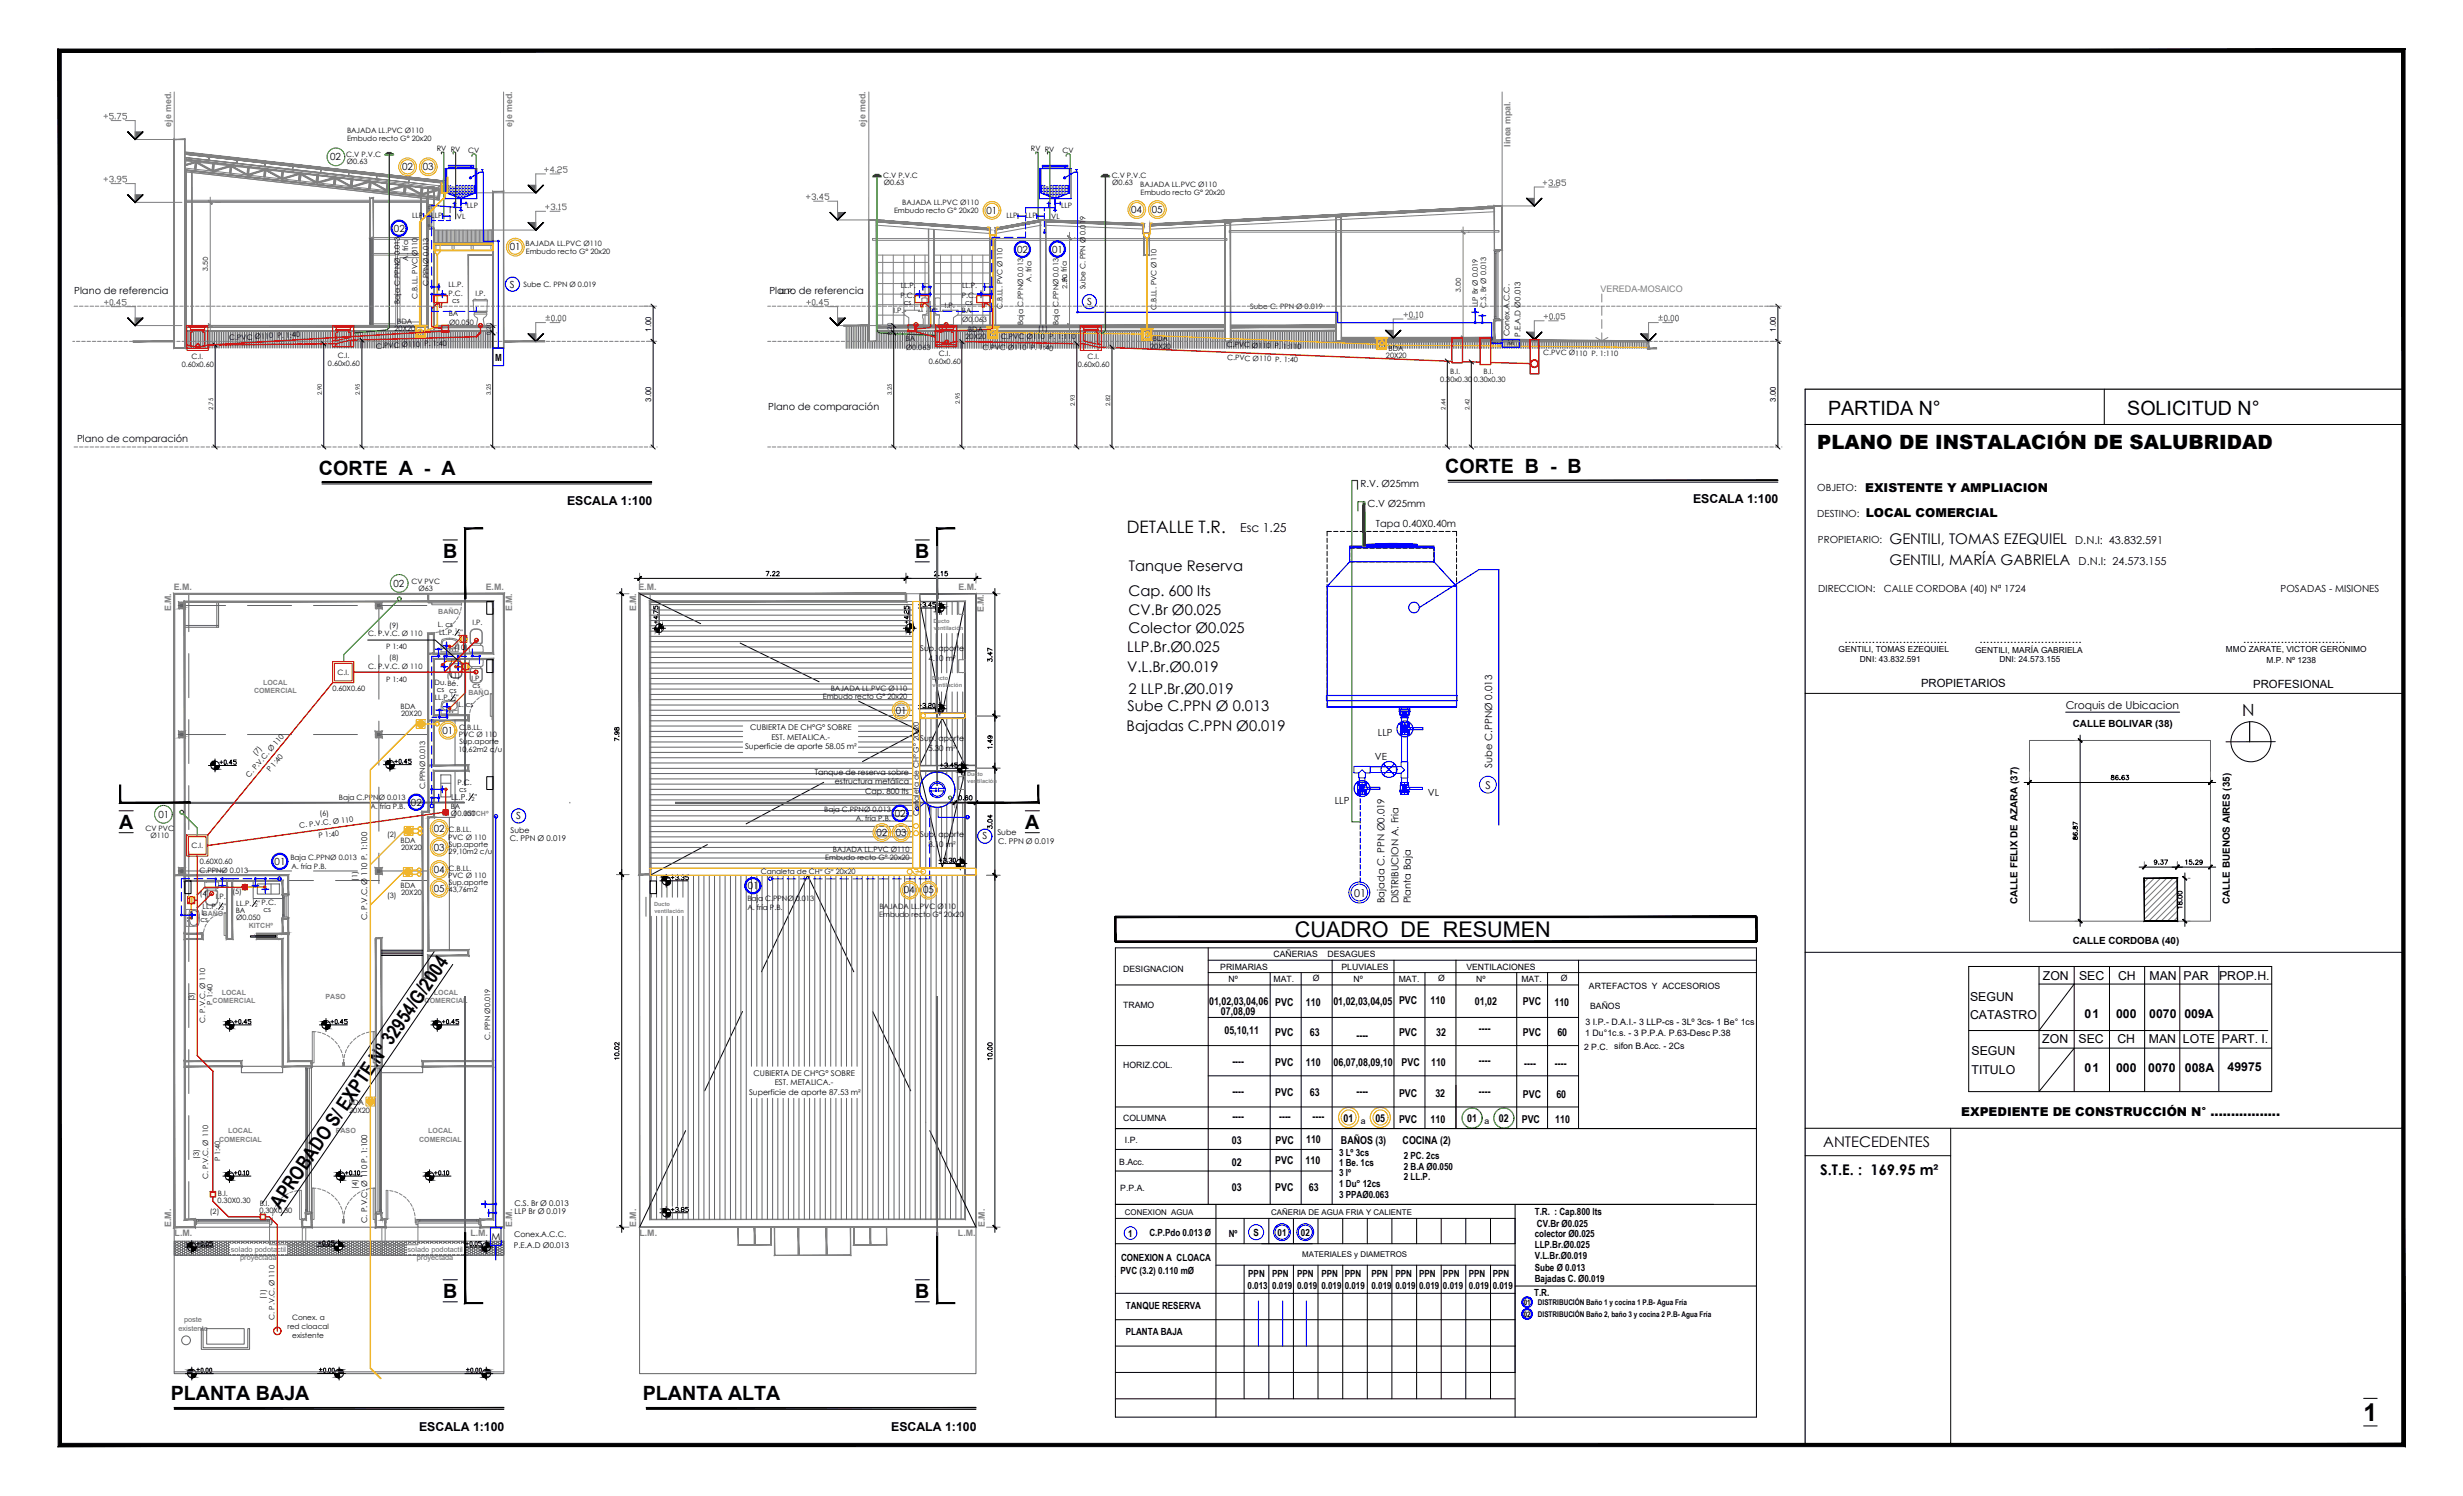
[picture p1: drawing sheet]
<svg xmlns="http://www.w3.org/2000/svg" width="700mm" height="425mm" viewBox="0 0 700 425" stroke-linecap="round" stroke-linejoin="round" font-family="sans-serif">
<defs><g id="words">
<text font-size="7" x="671.7" y="403.7">1</text>
<text font-size="6.1" x="368" y="266.1">CUADRO DE RESUMEN</text>
<g font-size="5.6">
<text x="519.5" y="117.9">PARTIDA N°</text>
<text x="604.5" y="117.9">SOLICITUD N°</text>
<text x="516.4" y="127.7">PLANO DE INSTALACIÓN DE SALUBRIDAD</text>
<text x="90.6" y="134.9">CORTE A - A</text>
<text x="410.7" y="134.4">CORTE B - B</text>
<text x="125.9" y="158.5">B</text>
<text x="260.1" y="158.5">B</text>
<text x="33.8" y="235.4">A</text>
<text x="291.4" y="235.4">A</text>
<text x="79.6" y="343.7" transform="rotate(-56 79.6 343.7)">APROBADO S/ EXPTE.Nº 32954/G/2004</text>
<text x="125.9" y="368.7">B</text>
<text x="260.1" y="368.7">B</text>
<text x="48.5" y="397.9">PLANTA BAJA</text>
<text x="182.7" y="397.9">PLANTA ALTA</text>
</g>
<text font-size="4.9" x="320.2" y="151.4">DETALLE T.R.</text>
<text font-size="4.8" x="637.2" y="203.4">N</text>
<g font-size="4.4" fill="#808080">
<text x="28.2" y="34.9">+5.75</text>
<text x="153.5" y="50.1">+4.25</text>
<text x="227.9" y="57.9">+3.45</text>
<text x="153.8" y="60.7">+3.15</text>
<text x="28.6" y="87.8">+0.45</text>
<text x="227.9" y="87.8">+0.45</text>
</g>
<g font-size="4.2">
<text x="537" y="154.7">GENTILI, TOMAS EZEQUIEL</text>
<text x="537" y="160.6">GENTILI, MARÍA GABRIELA</text>
<text x="320.8" y="162.3">Tanque Reserva</text>
<text x="320.7" y="169.4">Cap. 600 lts</text>
<text x="320.7" y="174.9">CV.Br Ø0.025</text>
<text x="320.7" y="179.9">Colector Ø0.025</text>
<text x="320.3" y="185.2">LLP.Br.Ø0.025</text>
<text x="320.3" y="191">V.L.Br.Ø0.019</text>
<text x="320.7" y="197.2">2 LLP.Br.Ø0.019</text>
<text x="320.4" y="202.2">Sube C.PPN Ø 0.013</text>
<text x="320.1" y="207.8">Bajadas C.PPN Ø0.019</text>
<text x="518.1" y="325.9">ANTECEDENTES</text>
<text x="517.2" y="333.9">S.T.E. : 169.95 m²</text>
</g>
<g font-size="3.5">
<text x="161.1" y="143.5">ESCALA 1:100</text>
<text x="481.1" y="143">ESCALA 1:100</text>
<text x="530" y="139.8">EXISTENTE Y AMPLIACION</text>
<text x="530.2" y="146.8">LOCAL COMERCIAL</text>
<text x="352.4" y="151.3">Esc 1.25</text>
<text x="524.2" y="182.7">..............................</text>
<text x="562.5" y="182.7">..............................</text>
<text x="637.4" y="182.7">..............................</text>
<text x="580.5" y="278.5">ZON</text>
<text x="590.8" y="278.5">SEC</text>
<text x="601.9" y="278.5">CH</text>
<text x="610.8" y="278.5">MAN PAR</text>
<text x="630.6" y="278.5">PROP.H.</text>
<text x="559.8" y="284.5">SEGUN</text>
<text x="559.8" y="289.5">CATASTRO</text>
<text x="592.4" y="289.2">01</text>
<text x="601.3" y="289.2">000</text>
<text x="610.8" y="289.2">0070</text>
<text x="620.7" y="289.2">009A</text>
<text x="560.3" y="299.9">SEGUN</text>
<text x="580.4" y="296.4">ZON</text>
<text x="590.6" y="296.4">SEC</text>
<text x="601.7" y="296.4">CH</text>
<text x="610.6" y="296.4">MAN LOTE PART. I.</text>
<text x="560.3" y="305.2">TITULO</text>
<text x="592.4" y="304.5">01</text>
<text x="601.3" y="304.5">000</text>
<text x="610.5" y="304.5">0070</text>
<text x="620.9" y="304.5">008A</text>
<text x="633" y="304.3">49975</text>
<text x="557.3" y="317.2">EXPEDIENTE DE CONSTRUCCIÓN N° .................</text>
<text x="119.1" y="406.5">ESCALA 1:100</text>
<text x="253.2" y="406.5">ESCALA 1:100</text>
</g>
<g font-size="3.2">
<text x="545.9" y="195.2">PROPIETARIOS</text>
<text x="640.3" y="195.4">PROFESIONAL</text>
</g>
<g font-size="3.1">
<text x="589.7" y="154.7">D.N.I: 43.832.591</text>
<text x="590.7" y="160.6">D.N.I: 24.573.155</text>
<text x="587" y="201.5">Croquis de Ubicacion</text>
<text x="422.1" y="224.1">S</text>
<text x="384.8" y="254.8">01</text>
<text x="343.6" y="285.6">01,02,03,04,06</text>
<text x="362.4" y="285.8">PVC</text>
<text x="371.1" y="285.8">110</text>
<text x="378.9" y="285.6">01,02,03,04,05</text>
<text x="397.6" y="285.3">PVC</text>
<text x="406.5" y="285.4">110</text>
<text x="419.1" y="285.6">01,02</text>
<text x="432.7" y="285.6">PVC</text>
<text x="441.7" y="285.7">110</text>
<text x="346.9" y="288.4">07,08,09</text>
<text x="348" y="293.8">05,10,11</text>
<text x="420.3" y="293.4">----</text>
<text x="362.4" y="294.4">PVC</text>
<text x="372.2" y="294.4">63</text>
<text x="385.5" y="295.1">----</text>
<text x="397.6" y="294.3">PVC</text>
<text x="408.1" y="294.4">32</text>
<text x="432.7" y="294.4">PVC</text>
<text x="442.6" y="294.5">60</text>
<text x="350.2" y="302.7">----</text>
<text x="362.4" y="303">PVC</text>
<text x="371.1" y="303">110</text>
<text x="378.9" y="302.9">06,07,08,09,10</text>
<text x="398.3" y="302.9">PVC</text>
<text x="406.7" y="303">110</text>
<text x="420.3" y="302.4">----</text>
<text x="433.1" y="303.2">----</text>
<text x="441.8" y="303.2">----</text>
<text x="350.2" y="311.2">----</text>
<text x="362.4" y="311.3">PVC</text>
<text x="372.2" y="311.3">63</text>
<text x="385.5" y="311.2">----</text>
<text x="397.6" y="311.7">PVC</text>
<text x="407.9" y="311.8">32</text>
<text x="420.3" y="311.3">----</text>
<text x="432.7" y="311.9">PVC</text>
<text x="442.3" y="312">60</text>
<text x="350.2" y="318.4">----</text>
<text x="363.5" y="318.4">----</text>
<text x="373" y="318.4">----</text>
<text x="381.8" y="318.7">01</text>
<text x="390.8" y="318.7">05</text>
<text x="397.6" y="319">PVC</text>
<text x="406.5" y="319.1">110</text>
<text x="416.9" y="318.9">01</text>
<text x="425.9" y="318.9">02</text>
<text x="432.4" y="319">PVC</text>
<text x="441.9" y="319.1">110</text>
<text x="350" y="325.2">03</text>
<text x="362.5" y="325">PVC</text>
<text x="371.2" y="324.9">110</text>
<text x="381.1" y="325">BAÑOS (3)</text>
<text x="398.6" y="325.1">COCINA (2)</text>
<text x="350" y="331.4">02</text>
<text x="362.4" y="330.8">PVC</text>
<text x="371" y="330.6">110</text>
<text x="350" y="338.4">03</text>
<text x="362.4" y="338.4">PVC</text>
<text x="371.9" y="338.3">63</text>
</g>
<g font-size="2.8">
<text x="93.8" y="45.5">02</text>
<text x="114.3" y="48.4">02</text>
<text x="120.2" y="48.4">03</text>
<text x="111.9" y="65.8">02</text>
<text x="280.3" y="60.8">01</text>
<text x="321.5" y="60.6">04</text>
<text x="327.3" y="60.6">05</text>
<text x="144.8" y="71.2">01</text>
<text x="289.1" y="71.8">02</text>
<text x="299" y="71.8">01</text>
<text x="21.1" y="83.6">Plano de referencia</text>
<text x="144.9" y="81.7">S</text>
<text x="218.6" y="83.6">Plano de referencia</text>
<text x="308.9" y="86.7">S</text>
<text x="140.7" y="102.5">M</text>
<text x="218.3" y="116.5">Plano de comparación</text>
<text x="21.9" y="125.7">Plano de comparación</text>
<text x="386.6" y="138.3">R.V. Ø25mm</text>
<text x="388.6" y="144">C.V Ø25mm</text>
<text x="516.4" y="139.6">OBJETO:</text>
<text x="391" y="149.9">Tapa 0.40X0.40m</text>
<text x="516.4" y="146.9">DESTINO:</text>
<text x="516.6" y="154.4">PROPIETARIO:</text>
<text x="111.8" y="166.7">02</text>
<text x="516.7" y="168.2">DIRECCION:</text>
<text x="535.3" y="168.2">CALLE CORDOBA (40) Nª 1724</text>
<text x="648.1" y="168.2">POSADAS - MISIONES</text>
<text x="254.5" y="202.8">01</text>
<text x="125.7" y="208.5">01</text>
<text x="391.6" y="209.1">LLP</text>
<text x="589" y="206.6">CALLE BOLIVAR (38)</text>
<text x="390.7" y="215.9">VE</text>
<text x="424.1" y="218.1" transform="rotate(-90 424.1 218.1)">Sube C.PPNØ 0.013</text>
<text x="405.8" y="226.1">VL</text>
<text x="45" y="232.3">01</text>
<text x="116.8" y="229">02</text>
<text x="146.7" y="232.7">S</text>
<text x="254.3" y="232.1">02</text>
<text x="379.3" y="228.4">LLP</text>
<text x="123.2" y="236.4">02</text>
<text x="249.1" y="237.5">02</text>
<text x="254.5" y="237.6">03</text>
<text x="279.2" y="238.5">S</text>
<text x="78" y="245.8">01</text>
<text x="123.2" y="241.7">03</text>
<text x="123.2" y="248">04</text>
<text x="123.2" y="253.4">05</text>
<text x="212.5" y="252.7">01</text>
<text x="256.9" y="253.9">04</text>
<text x="262.3" y="253.9">05</text>
<text x="393.4" y="256.6" transform="rotate(-90 393.4 256.6)">Bajada C. PPN Ø0.019</text>
<text x="397.4" y="256.7" transform="rotate(-90 397.4 256.7)">DISTRIBUCION A. Fria</text>
<text x="400.9" y="256.7" transform="rotate(-90 400.9 256.7)">Planta Baja</text>
<text x="573.3" y="256.8" transform="rotate(-90 573.3 256.8)">CALLE FELIX DE AZARA (37)</text>
<text x="633.7" y="256.8" transform="rotate(-90 633.7 256.8)">CALLE BUENOS AIRES (35)</text>
<text x="589" y="268.3">CALLE CORDOBA (40)</text>
<text x="380.5" y="328.5">3 Lº 3cs</text>
<text x="398.9" y="329.2">2 PC. 2cs</text>
<text x="380.5" y="331.2">1 Be. 1cs</text>
<text x="380.5" y="334.3">3 Iº</text>
<text x="398.9" y="332.5">2 B.A Ø0.050</text>
<text x="398.9" y="335.3">2 LL.P.</text>
<text x="380.5" y="337.3">1 Du° 12cs</text>
<text x="380.5" y="340.4">3 PPAØ0.063</text>
<text x="436.1" y="345.3">T.R. : Cap.800 lts</text>
<text x="139.7" y="352.3">M</text>
<text x="320.6" y="351.4">1</text>
<text x="326.6" y="351.3">C.P.Pdo 0.013 Ø</text>
<text x="349.2" y="351.6">Nº</text>
<text x="356.2" y="351.1">S</text>
<text x="363.1" y="351.1">01</text>
<text x="369.7" y="351.1">02</text>
<text x="436.1" y="351.4">colector Ø0.025</text>
<text x="436.8" y="348.6">CV.Br Ø0.025</text>
<text x="318.6" y="358.4">CONEXION A CLOACA</text>
<text x="436.1" y="354.6">LLP.Br.Ø0.025</text>
<text x="436.1" y="357.9">V.L.Br.Ø0.019</text>
<text x="318.4" y="361.9">PVC (3.2) 0.110 mØ</text>
<text x="354.7" y="362.9">PPN</text>
<text x="361.5" y="362.9">PPN</text>
<text x="368.6" y="362.9">PPN</text>
<text x="375.5" y="362.9">PPN</text>
<text x="382.1" y="362.9">PPN</text>
<text x="389.7" y="362.9">PPN</text>
<text x="396.6" y="362.9">PPN</text>
<text x="403.2" y="362.9">PPN</text>
<text x="410.1" y="362.9">PPN</text>
<text x="417.4" y="362.9">PPN</text>
<text x="424.2" y="362.9">PPN</text>
<text x="436.1" y="361.1">Sube Ø 0.013</text>
<text x="436.1" y="364.3">Bajadas C. Ø0.019</text>
<text x="354.5" y="366.4">0.013</text>
<text x="361.5" y="366.4">0.019</text>
<text x="368.6" y="366.4">0.019</text>
<text x="375.5" y="366.4">0.019</text>
<text x="382.1" y="366.3">0.019</text>
<text x="389.7" y="366.4">0.019</text>
<text x="396.6" y="366.4">0.019</text>
<text x="403.3" y="366.4">0.019</text>
<text x="410.1" y="366.4">0.019</text>
<text x="417.4" y="366.4">0.019</text>
<text x="424.2" y="366.4">0.019</text>
<text x="436" y="368.1">T.R.</text>
<text x="319.9" y="372">TANQUE RESERVA</text>
<text x="319.9" y="379.5">PLANTA BAJA</text>
</g>
<g font-size="2.5" fill="#808080">
<text x="48.7" y="36" transform="rotate(-90 48.7 36)">eje med.</text>
<text x="145.6" y="36" transform="rotate(-90 145.6 36)">eje med.</text>
<text x="246" y="36" transform="rotate(-90 246 36)">eje med.</text>
<text x="429.3" y="41.7" transform="rotate(-90 429.3 41.7)">linea mpal.</text>
<text x="454.8" y="83">VEREDA-MOSAICO</text>
<text x="49.4" y="167.8">E.M.</text>
<text x="138" y="167.8">E.M.</text>
<text x="181.4" y="167.8">E.M.</text>
<text x="272.3" y="167.8">E.M.</text>
<text x="48.7" y="173.7" transform="rotate(-90 48.7 173.7)">E.M.</text>
<text x="145.6" y="173.7" transform="rotate(-90 145.6 173.7)">E.M.</text>
<text x="180.7" y="173.7" transform="rotate(-90 180.7 173.7)">E.M.</text>
<text x="279.5" y="174" transform="rotate(-90 279.5 174)">E.M.</text>
<text x="48.7" y="348.7" transform="rotate(-90 48.7 348.7)">E.M.</text>
<text x="49.6" y="351.2">L.M.</text>
<text x="133.7" y="351.3">L.M.</text>
<text x="145.6" y="348.6" transform="rotate(-90 145.6 348.6)">E.M.</text>
<text x="180.7" y="348.7" transform="rotate(-90 180.7 348.7)">E.M.</text>
<text x="181.7" y="351.2">L.M.</text>
<text x="272.2" y="351.3">L.M.</text>
<text x="279.9" y="348.6" transform="rotate(-90 279.9 348.6)">E.M.</text>
</g>
<g font-size="2.5">
<text x="346.8" y="275.6">PRIMARIAS</text>
<text x="361.9" y="272">CAÑERIAS</text>
<text x="377.2" y="272">DESAGUES</text>
<text x="381.2" y="275.6">PLUVIALES</text>
<text x="416.7" y="275.6">VENTILACIONES</text>
<text x="319.2" y="276.3">DESIGNACION</text>
<text x="349.1" y="279">Nº</text>
<text x="361.9" y="279">MAT.</text>
<text x="373.1" y="278.9">Ø</text>
<text x="384.7" y="279">Nº</text>
<text x="397.5" y="279">MAT.</text>
<text x="408.7" y="278.9">Ø</text>
<text x="419.5" y="279">Nº</text>
<text x="432.3" y="279">MAT.</text>
<text x="443.5" y="278.9">Ø</text>
<text x="451.5" y="281">ARTEFACTOS Y ACCESORIOS</text>
<text x="319.2" y="286.5">TRAMO</text>
<text x="451.9" y="286.7">BAÑOS</text>
<text x="450.5" y="291.1">3 I.P.- D.A.I.- 3 LLP-cs - 3Lº 3cs- 1 Be° 1cs</text>
<text x="450.1" y="298.4">2 P.C.</text>
<text x="450.4" y="294.5">1 Du°1c.s. - 3 P.P.A. P.63-Desc P.38</text>
<text x="458.7" y="298.2">sifon B.Acc. - 2Cs</text>
<text x="319.2" y="303.4">HORIZ.COL.</text>
<text x="319.2" y="318.6">COLUMNA</text>
<text x="386.7" y="319.3">a</text>
<text x="421.8" y="319.5">a</text>
<text x="319.7" y="324.7">I.P.</text>
<text x="318.1" y="331.1">B.Acc.</text>
<text x="318.4" y="338.4">P.P.A.</text>
</g>
<g font-size="2.4">
<text x="522.5" y="185.1">GENTILI, TOMAS EZEQUIEL</text>
<text x="561.3" y="185.5">GENTILI, MARÍA GABRIELA</text>
<text x="632.6" y="185.3">MMO ZARATE, VICTOR GERONIMO</text>
<text x="528.5" y="188.1">DNI: 43.832.591</text>
<text x="568.2" y="188.1">DNI: 24.573.155</text>
<text x="644.1" y="188.4">M.P. Nº 1238</text>
</g>
<g font-size="2.3">
<text x="128.2" y="227.3">LL.P.</text>
<text x="134.9" y="227.3">&quot;</text>
</g>
<g font-size="2.2">
<text x="185.1" y="94.2" transform="rotate(-90 185.1 94.2)">1.00</text>
<text x="429" y="95.6" transform="rotate(-90 429 95.6)">Conex.A.C.C.</text>
<text x="432.1" y="95.7" transform="rotate(-90 432.1 95.7)">P.E.A.D Ø0.013</text>
<text x="504.7" y="94.2" transform="rotate(-90 504.7 94.2)">1.00</text>
<text x="185.1" y="114.2" transform="rotate(-90 185.1 114.2)">3.00</text>
<text x="504.7" y="114.2" transform="rotate(-90 504.7 114.2)">3.00</text>
<text x="261.5" y="185">Sup. aporte</text>
<text x="263.8" y="187.7">4.10 m²</text>
<text x="213.2" y="207.5">CUBIERTA DE CH°G° SOBRE</text>
<text x="211.7" y="213">Superficie de aporte 58.05 m²</text>
<text x="219.2" y="210.2">EST. METALICA.-</text>
<text x="261.5" y="210.6">Sup. aporte</text>
<text x="263.8" y="213.3">5.30 m²</text>
<text x="231.5" y="220.1">Tanque de reserva sobre</text>
<text x="237.3" y="222.9">estructura metálica</text>
<text x="245.8" y="225.6">Cap. 800 lts</text>
<text x="144.8" y="239.1">C. PPN Ø 0.019</text>
<text x="145.1" y="236.7">Sube</text>
<text x="261.5" y="237.9">Sup. aporte</text>
<text x="283.4" y="237.3">Sube</text>
<text x="283.6" y="239.7">C. PPN Ø 0.019</text>
<text x="263.8" y="240.6">8.10 m²</text>
<text x="104.3" y="261.5" transform="rotate(-90 104.3 261.5)">C. P.V.C. Ø 110 P. 1:100</text>
<text x="214.1" y="305.7">CUBIERTA DE CH°G° SOBRE</text>
<text x="212.9" y="311.2">Superficie de aporte 87.53 m²</text>
<text x="220.1" y="308.4">EST. METALICA.-</text>
<text x="104.3" y="347.5" transform="rotate(-90 104.3 347.5)">C. P.V.C. Ø 110 P. 1:100</text>
<text x="146.2" y="342.6">C.S. Br Ø 0.013</text>
<text x="146.2" y="345.1">LLP Br Ø 0.019</text>
<text x="319.7" y="345.2">CONEXION AGUA</text>
<text x="361.2" y="345.2">CAÑERIA DE AGUA FRIA Y CALIENTE</text>
<text x="146.1" y="351.6">Conex.A.C.C.</text>
<text x="146" y="354.6">P.E.A.D Ø0.013</text>
<text x="370" y="357.3">MATERIALES y DIAMETROS</text>
<text x="433" y="370.8">01</text>
<text x="437" y="370.9">DISTRIBUCIÓN Baño 1 y cocina 1 P.B- Agua Fría</text>
<text x="433" y="374.1">02</text>
<text x="437" y="374.2">DISTRIBUCIÓN Baño 2, baño 3 y cocina 2 P.B- Agua Fría</text>
</g>
<g font-size="2.1">
<text x="98.6" y="37.9">BAJADA LL.PVC Ø110</text>
<text x="98.6" y="40.2">Embudo recto G° 20x20</text>
<text x="98.4" y="44.5">C.V P.V.C</text>
<text x="98.6" y="46.5">Ø0.63</text>
<text x="124.1" y="43">RV RV</text>
<text x="133" y="43.4">CV</text>
<text x="293" y="43">RV RV</text>
<text x="301.9" y="43.4">CV</text>
<text x="251" y="50.5">C.V P.V.C</text>
<text x="251.1" y="52.5">Ø0.63</text>
<text x="315.9" y="50.5">C.V P.V.C</text>
<text x="316.1" y="52.5">Ø0.63</text>
<text x="324" y="53.2">BAJADA LL.PVC Ø110</text>
<text x="132.7" y="59">LLP</text>
<text x="256.4" y="58.3">BAJADA LL.PVC Ø110</text>
<text x="301.5" y="59">LLP</text>
<text x="324.1" y="55.5">Embudo recto G° 20x20</text>
<text x="117.1" y="62">LLP</text>
<text x="122.6" y="62">LLP</text>
<text x="129.9" y="62.2">VL</text>
<text x="254.1" y="60.6">Embudo recto G° 20x20</text>
<text x="286" y="61.9">LLP</text>
<text x="291.4" y="61.9">LLP</text>
<text x="298.7" y="62.2">VL</text>
<text x="149.3" y="69.8">BAJADA LL.PVC Ø110</text>
<text x="116" y="74.1" transform="rotate(-90 116 74.1)">A. fría</text>
<text x="149.4" y="72.1">Embudo recto G° 20x20</text>
<text x="121.8" y="81.4" transform="rotate(-90 121.8 81.4)">C.PPNØ 0.013</text>
<text x="127.4" y="81.5">LL.P.</text>
<text x="148.7" y="81.5">Sube C. PPN Ø 0.019</text>
<text x="221.4" y="83.6">LL.P.</text>
<text x="256" y="81.7">LL.P.</text>
<text x="273.4" y="81.7">LL.P.</text>
<text x="293.1" y="80" transform="rotate(-90 293.1 80)">A. fría</text>
<text x="303.2" y="80" transform="rotate(-90 303.2 80)">A. fría</text>
<text x="308.5" y="82.2" transform="rotate(-90 308.5 82.2)">Sube C. PPN Ø 0.019</text>
<text x="113.6" y="86.3" transform="rotate(-90 113.6 86.3)">Baja C.PPNØ 0.013</text>
<text x="118.7" y="84.9" transform="rotate(-90 118.7 84.9)">C.B.LL. PVC Ø110</text>
<text x="127.5" y="84">P.C.</text>
<text x="127.5" y="89.7">BA</text>
<text x="128.5" y="86">cs</text>
<text x="135.1" y="84.2">I.P.</text>
<text x="253.9" y="89">I.P.</text>
<text x="255.9" y="84.6">P.C.</text>
<text x="256.9" y="86.6">cs</text>
<text x="268.5" y="87.4">I.P.</text>
<text x="273.3" y="84.6">P.C.</text>
<text x="273.4" y="89">BA</text>
<text x="274.3" y="86.6">cs</text>
<text x="284.9" y="87.9" transform="rotate(-90 284.9 87.9)">C.B.LL. PVC Ø110</text>
<text x="328.7" y="88.2" transform="rotate(-90 328.7 88.2)">C.B.LL. PVC Ø110</text>
<text x="355.2" y="87.9">Sube C. PPN Ø 0.019</text>
<text x="420" y="87.3" transform="rotate(-90 420 87.3)">LLP Br Ø 0.019</text>
<text x="422.3" y="87.5" transform="rotate(-90 422.3 87.5)">C.S. Br Ø 0.013</text>
<text x="112.1" y="94.1">20X20</text>
<text x="112.9" y="92">BDA</text>
<text x="127.6" y="92.2">Ø0.050</text>
<text x="273.4" y="91.6">Ø0.063</text>
<text x="275.1" y="94.3">BDA</text>
<text x="290.7" y="92.3" transform="rotate(-90 290.7 92.3)">Baja C.PPNØ 0.013</text>
<text x="295" y="94">(1)</text>
<text x="300.8" y="92.3" transform="rotate(-90 300.8 92.3)">Baja C.PPNØ 0.013</text>
<text x="54.5" y="102">C.I.</text>
<text x="65.2" y="96.7" transform="rotate(-3 65.2 96.7)">C.PVC Ø110 P. 1:40</text>
<text x="96" y="101.7">C.I.</text>
<text x="106.9" y="99.1" transform="rotate(-3 106.9 99.1)">C.PVC Ø110 P. 1:40</text>
<text x="257.3" y="96.8">BA</text>
<text x="257.4" y="99.4">Ø0.063</text>
<text x="266.8" y="101">C.I.</text>
<text x="274.4" y="96.3">20X20</text>
<text x="279.2" y="99.4" transform="rotate(1 279.2 99.4)">C.PVC Ø110 P. 1:40</text>
<text x="284.4" y="96.4">C.PVC Ø110 P. 1:110</text>
<text x="309" y="101.9">C.I.</text>
<text x="326.9" y="99">20X20</text>
<text x="327.6" y="97">BDA</text>
<text x="348.5" y="98.6" transform="rotate(2 348.5 98.6)">C.PVC Ø110 P. 1:110</text>
<text x="393.8" y="101.7">20X20</text>
<text x="394.6" y="99.7">BDA</text>
<text x="428.4" y="98.1">M</text>
<text x="438.5" y="100.9" transform="rotate(1 438.5 100.9)">C.PVC Ø110 P. 1:110</text>
<text x="51.7" y="104.4">0.60x0.60</text>
<text x="93.2" y="104.1">0.60x0.60</text>
<text x="264" y="103.4">0.60x0.60</text>
<text x="306.3" y="104.2">0.60x0.60</text>
<text x="348.7" y="102.3" transform="rotate(2 348.7 102.3)">C.PVC Ø110 P. 1:40</text>
<text x="412.1" y="106.2">B.I.</text>
<text x="421.6" y="106.2">B.I.</text>
<text x="409.3" y="108.6">0.30x0.30</text>
<text x="418.8" y="108.6">0.30x0.30</text>
<text x="116.9" y="165.8">CV PVC</text>
<text x="118.9" y="167.9">Ø63</text>
<text x="110.6" y="178.3">(9)</text>
<text x="124.4" y="178.1">L. cs</text>
<text x="134.3" y="177.6">I.P.</text>
<text x="104.6" y="180.9">C. P.V.C. Ø 110</text>
<text x="109.7" y="184.3">P 1:40</text>
<text x="124.8" y="180.4">LL.P.</text>
<text x="129.1" y="184.6">(10)</text>
<text x="130.8" y="180.4">&quot;</text>
<text x="95.9" y="191.8">C.I.</text>
<text x="104.6" y="190.2">C. P.V.C. Ø 110</text>
<text x="110.6" y="187.7">(8)</text>
<text x="94.5" y="196.4">0.60X0.60</text>
<text x="109.7" y="193.7">P 1:40</text>
<text x="123.5" y="194.6">Du.Bé.</text>
<text x="124.1" y="196.7">cs cs</text>
<text x="126.9" y="192.6">(11)</text>
<text x="134" y="193.4">I.P.</text>
<text x="134.3" y="195.4">cs</text>
<text x="236.1" y="196.2">BAJADA LL.PVC Ø110</text>
<text x="113.8" y="201.4">BDA</text>
<text x="114" y="203.4">20X20</text>
<text x="123.5" y="198.9">LL.P.</text>
<text x="129.6" y="198.9">&quot;</text>
<text x="130.3" y="201">L. cs</text>
<text x="233.8" y="198.6">Embudo recto G° 20x20</text>
<text x="130.4" y="209.4">PVC Ø 110</text>
<text x="130.5" y="207.4">C.B.LL.</text>
<text x="72.8" y="214.9" transform="rotate(-49 72.8 214.9)">(7)</text>
<text x="130.3" y="213.5">10,62m2 c/u</text>
<text x="130.6" y="211.5">Sup.aporte</text>
<text x="70.8" y="221.1" transform="rotate(-50 70.8 221.1)">C. P.V.C. Ø 110</text>
<text x="76.8" y="219.5" transform="rotate(-49 76.8 219.5)">P 1:40</text>
<text x="96.3" y="227.4">Baja C.PPNØ 0.013</text>
<text x="120.8" y="224.3" transform="rotate(-90 120.8 224.3)">C.PPNØ 0.013</text>
<text x="130" y="223">P.C.</text>
<text x="130.5" y="224.9">cs</text>
<text x="90.9" y="232" transform="rotate(-5 90.9 232)">(6)</text>
<text x="105.3" y="229.9">A. fría P.B.</text>
<text x="128.1" y="229.9">BA</text>
<text x="128.2" y="232">Ø0.050</text>
<text x="234.2" y="230.7">Baja C.PPNØ 0.013</text>
<text x="243.2" y="233.2">A. fría P.B.</text>
<text x="261.1" y="232" transform="rotate(-90 261.1 232)">Canaleta de CHº Gº 20x20</text>
<text x="41.3" y="236.1">CV PVC</text>
<text x="42.7" y="238.1">Ø110</text>
<text x="85.1" y="235.2" transform="rotate(-6 85.1 235.2)">C. P.V.C. Ø 110</text>
<text x="90.6" y="238.1" transform="rotate(-6 90.6 238.1)">P 1:40</text>
<text x="110" y="237.8">(2)</text>
<text x="113.8" y="239.4">BDA</text>
<text x="127.4" y="238.6">PVC Ø 110</text>
<text x="127.4" y="236.5">C.B.LL.</text>
<text x="54.5" y="241.1">C.I.</text>
<text x="56.7" y="245.4">0.60X0.60</text>
<text x="82.5" y="244.3">Baja C.PPNØ 0.013</text>
<text x="114" y="241.4">20X20</text>
<text x="127.5" y="242.7">29,10m2 c/u</text>
<text x="127.5" y="240.6">Sup.aporte</text>
<text x="234.5" y="244.5">Embudo recto G° 20x20</text>
<text x="236.7" y="242.2">BAJADA LL.PVC Ø110</text>
<text x="56.7" y="248">C.PPNØ 0.013</text>
<text x="82.8" y="246.9">A. fría P.B.</text>
<text x="101.6" y="250.2" transform="rotate(-90 101.6 250.2)">(1)</text>
<text x="127.4" y="249.5">PVC Ø 110</text>
<text x="127.4" y="247.5">C.B.LL.</text>
<text x="127.5" y="251.6">Sup.aporte</text>
<text x="216.2" y="248.4">Canaleta de CHº Gº 20x20</text>
<text x="56.8" y="254.6">(4)</text>
<text x="61.4" y="255.5">I.P.</text>
<text x="66.1" y="253.9">(5)</text>
<text x="67.2" y="257.5">LL.P.</text>
<text x="73.2" y="257.5">&quot; P.C.</text>
<text x="110" y="255.1">(3)</text>
<text x="113.8" y="252.4">BDA</text>
<text x="114" y="254.4">20X20</text>
<text x="127.5" y="253.6">43,76m2</text>
<text x="212.4" y="256.1">Baja C.PPNØ 0.013</text>
<text x="57" y="262.1">cs</text>
<text x="57.3" y="260.1">L.</text>
<text x="57.6" y="258.2">LL.P.</text>
<text x="63.6" y="258.2">&quot;</text>
<text x="67" y="259.5">BA</text>
<text x="67.1" y="261.5">Ø0.050</text>
<text x="74.9" y="259.1">cs</text>
<text x="212.4" y="258.6">A. fría P.B.</text>
<text x="249.9" y="260.6">Embudo recto G° 20x20</text>
<text x="249.9" y="258.3">BAJADA LL.PVC Ø110</text>
<text x="55.2" y="284.5" transform="rotate(-90 55.2 284.5)">(3)</text>
<text x="60.4" y="285.5" transform="rotate(-90 60.4 285.5)">P 1:40</text>
<text x="58.3" y="290.6" transform="rotate(-90 58.3 290.6)">C. P.V.C. Ø 110</text>
<text x="139.3" y="295.5" transform="rotate(-90 139.3 295.5)">C. PPN Ø0.019</text>
<text x="99.1" y="314.1">BDA</text>
<text x="99.2" y="316.2">20X20</text>
<text x="56.5" y="329.3" transform="rotate(-90 56.5 329.3)">(3)</text>
<text x="59.1" y="335.1" transform="rotate(-90 59.1 335.1)">C. P.V.C. Ø 110</text>
<text x="62.6" y="330" transform="rotate(-90 62.6 330)">P 1:40</text>
<text x="61.8" y="341.8">0.30X0.30</text>
<text x="61.9" y="340">B.I.</text>
<text x="101.6" y="337.9" transform="rotate(-90 101.6 337.9)">(4)</text>
<text x="59.7" y="345.1">(2)</text>
<text x="73.7" y="344.6">0.30X0.30</text>
<text x="73.8" y="342.7">B.I.</text>
<text x="75.5" y="369.2" transform="rotate(-89 75.5 369.2)">(1)</text>
<text x="78" y="375" transform="rotate(-90 78 375)">C. P.V.C. Ø 110</text>
<text x="81.7" y="377.7">red cloacal</text>
<text x="83" y="375.1">Conex. a</text>
<text x="83.1" y="380.3">existente</text>
</g>
<g font-size="2.1" fill="#636466">
<text x="65.6" y="355.7">solado podotactil</text>
<text x="68.3" y="358.2">proyectada</text>
<text x="115.8" y="355.7">solado podotactil</text>
<text x="118.5" y="358.2">proyectada</text>
<text x="52.3" y="375.6">poste</text>
<text x="50.7" y="378.1">existente</text>
</g>
<g font-size="2" fill="#808080">
<text x="124.6" y="174.3">BAÑO</text>
<text x="72.2" y="197">COMERCIAL</text>
<text x="74.8" y="194.6">LOCAL</text>
<text x="133.1" y="197.6">BAÑO</text>
<text x="132" y="231.7">KITCHº</text>
<text x="57.6" y="260.4">BAÑO</text>
<text x="70.7" y="263.7">KITCHº</text>
<text x="60.4" y="285">COMERCIAL</text>
<text x="63" y="282.6">LOCAL</text>
<text x="92.5" y="284">PASO</text>
<text x="120.7" y="285">COMERCIAL</text>
<text x="123.3" y="282.6">LOCAL</text>
<text x="64.8" y="322.1">LOCAL</text>
<text x="95.4" y="322.1">PASO</text>
<text x="121.7" y="322.1">LOCAL</text>
<text x="62.2" y="324.5">COMERCIAL</text>
<text x="119.1" y="324.5">COMERCIAL</text>
</g>
<g font-size="1.7">
<text x="139.5" y="95.1" transform="rotate(-90 139.5 95.1)">0.20</text>
<text x="253.4" y="95.1" transform="rotate(-90 253.4 95.1)">0.20</text>
<text x="91.5" y="112.3" transform="rotate(-90 91.5 112.3)">2.90</text>
<text x="102.3" y="112.3" transform="rotate(-90 102.3 112.3)">2.95</text>
<text x="139.5" y="112.3" transform="rotate(-90 139.5 112.3)">3.25</text>
<text x="253.4" y="112.3" transform="rotate(-90 253.4 112.3)">3.25</text>
<text x="60.6" y="116.4" transform="rotate(-90 60.6 116.4)">2.75</text>
<text x="272.8" y="114.8" transform="rotate(-90 272.8 114.8)">2.95</text>
<text x="305.4" y="115.4" transform="rotate(-90 305.4 115.4)">2.93</text>
<text x="315.4" y="115.4" transform="rotate(-90 315.4 115.4)">2.82</text>
<text x="410.8" y="116.4" transform="rotate(-90 410.8 116.4)">2.44</text>
<text x="417.6" y="116.5" transform="rotate(-90 417.6 116.5)">2.42</text>
</g>
<g font-size="1.6" fill="#808080">
<text x="265.3" y="177">Ducto</text>
<text x="265.4" y="178.9">ventilación</text>
<text x="264.9" y="193.2">Ducto</text>
<text x="265" y="195.1">ventilación</text>
<text x="274.8" y="220.4">Ducto</text>
<text x="274.9" y="222.4">ventilación</text>
<text x="185.9" y="257.4">Ducto</text>
<text x="186" y="259.3">ventilación</text>
</g>
<g font-size="1.6">
<text x="133.1" y="226.5">1</text>
<text x="134" y="227.7">2</text>
</g>
<g font-size="1.5">
<text x="129.3" y="179.7">1</text>
<text x="130" y="180.8">2</text>
<text x="128" y="198.2">1</text>
<text x="128.8" y="199.3">2</text>
<text x="62.1" y="257.5">1</text>
<text x="71.6" y="256.7">1</text>
<text x="72.4" y="257.8">2</text>
<text x="62.8" y="258.6">2</text>
</g>
</g></defs>
<!-- layer: DIM -->
<g fill="none" stroke="#636466" stroke-width=".28">
<path d="M128.3 187.4h2.4M123.3 219h6v13.3h-6zM129.3 204.7v12.8M125.3 220.2h2.8v6.3h-2.8zM125.3 222.6h2.8M127.7 232.3v37.7M71.9 250.3h8.4v5h-8.4zM73.1 251.2h6.3v2.9h-6.3zM77 251.2v2.9M81.9 254.1v7M68.6 303h11.7v1.8h-11.7zM108.4 303h11.7v1.8h-11.7z"/>
<path d="M49.5 348.7v41.6h93.7v-41.6M76.6 348.7h42.2M76.6 348v.7h-21.3M88.5 344.9v-41.9h18.3v41.9M118.8 348v.7h17.7M181.8 348.7v41.6h95.5v-41.6M57.2 377.5h.5v5.5h12.7v-5.5h.5v5.9h-13.7zM49.5 389.8h93.7"/>
</g>
<g fill="#636466" stroke="#636466" stroke-width=".28">
<path d="M107.6 171.3l.8 .8v-.8zM107.6 171.3l.8 .8h-.8z"/>
<path d="M106.8 171.3l.8 .8v-.8zM106.8 171.3l.8 .8h-.8z"/>
<path d="M107.6 172.1l.8 .8v-.8zM107.6 172.1l.8 .8h-.8z"/>
<path d="M106.8 172.1l.8 .8v-.8zM106.8 172.1l.8 .8h-.8z"/>
<path d="M51.7 207.9l.8 .8v-.8zM51.7 207.9l.8 .8h-.8z"/>
<path d="M50.9 207.9l.8 .8v-.8zM50.9 207.9l.8 .8h-.8z"/>
<path d="M51.7 208.7l.8 .8v-.8zM51.7 208.7l.8 .8h-.8z"/>
<path d="M50.9 208.7l.8 .8v-.8zM50.9 208.7l.8 .8h-.8z"/>
<path d="M107.6 207.9l.8 .8v-.8zM107.6 207.9l.8 .8h-.8z"/>
<path d="M106.8 207.9l.8 .8v-.8zM106.8 207.9l.8 .8h-.8z"/>
<path d="M107.6 208.7l.8 .8v-.8zM107.6 208.7l.8 .8h-.8z"/>
<path d="M106.8 208.7l.8 .8v-.8zM106.8 208.7l.8 .8h-.8z"/>
<path d="M51.7 246.7l.8 .8v-.8zM51.7 246.7l.8 .8h-.8z"/>
<path d="M50.9 246.7l.8 .8v-.8zM50.9 246.7l.8 .8h-.8z"/>
<path d="M51.7 247.5l.8 .8v-.8zM51.7 247.5l.8 .8h-.8z"/>
<path d="M50.9 247.5l.8 .8v-.8zM50.9 247.5l.8 .8h-.8z"/>
<path d="M107.6 246.7l.8 .8v-.8zM107.6 246.7l.8 .8h-.8z"/>
<path d="M106.8 246.7l.8 .8v-.8zM106.8 246.7l.8 .8h-.8z"/>
<path d="M107.6 247.5l.8 .8v-.8zM107.6 247.5l.8 .8h-.8z"/>
<path d="M106.8 247.5l.8 .8v-.8zM106.8 247.5l.8 .8h-.8z"/>
<path d="M51.7 171.3l.8 .8v-.8zM51.7 171.3l.8 .8h-.8z"/>
<path d="M50.9 171.3l.8 .8v-.8zM50.9 171.3l.8 .8h-.8z"/>
<path d="M51.7 172.1l.8 .8v-.8zM51.7 172.1l.8 .8h-.8z"/>
<path d="M50.9 172.1l.8 .8v-.8zM50.9 172.1l.8 .8h-.8z"/>
</g>
<!-- layer: cotas -->
<g fill="none" stroke="#636466" stroke-width=".28">
<path d="M49.5 352.7h93.7v4h-93.7zM49.5 353.4h.3M49.5 354.1h.3M49.5 354.9h.3M49.5 355.6h.3M49.5 356.3h.3M49.8 356.3l.3 .3M49.8 355.6l.3 .3M49.8 354.9l.3 .3M49.8 354.1l.3 .4M49.8 353.4l.3 .4M49.9 352.7l.2 .3"/>
<path d="M50.1 353h.4M50.1 353.8h.4M50.1 354.5h.4M50.1 355.2h.4M50.1 355.9h.4M50.1 356.6h.4M50.1 353l-.3 .4M50.1 353.8l-.3 .3M50.1 354.5l-.3 .4M50.1 355.2l-.3 .4M50.1 355.9l-.3 .4M50.1 356.6l-.1 .1"/>
<path d="M50.5 356.6v.1M50.5 355.9l.2 .4M50.5 355.2l.2 .4M50.5 354.5l.2 .4M50.5 353.8l.2 .3M50.5 353l.2 .4M50.6 352.7l-.1 .3M50.7 353.4h.4M50.7 354.1h.4M50.7 354.9h.4M50.7 355.6h.4M50.7 356.3h.4"/>
<path d="M50.7 353.4l-.2 .4M50.7 354.1l-.2 .4M50.7 354.9l-.2 .3M50.7 355.6l-.2 .3M50.7 356.3l-.2 .3M51.1 356.3l.2 .3M51.1 355.6l.2 .3M51.1 354.9l.2 .3M51.1 354.1l.2 .4M51.1 353.4l.2 .4M51.1 352.7l.2 .3M51.3 353h.4"/>
<path d="M51.3 353.8h.4M51.3 354.5h.4M51.3 355.2h.4M51.3 355.9h.4M51.3 356.6h.4M51.3 353l-.2 .4M51.3 353.8l-.2 .3M51.3 354.5l-.2 .4M51.3 355.2l-.2 .4M51.3 355.9l-.2 .4M51.3 356.6v.1M51.7 356.6l.1 .1"/>
<path d="M51.7 355.9l.3 .4M51.7 355.2l.3 .4M51.7 354.5l.3 .4M51.7 353.8l.3 .3M51.7 353l.3 .4M51.9 352.7l-.2 .3M52 353.4h.3M52 354.1h.3M52 354.9h.3M52 355.6h.3M52 356.3h.3M52 353.4l-.3 .4"/>
<path d="M52 354.1l-.3 .4M52 354.9l-.3 .3M52 355.6l-.3 .3M52 356.3l-.3 .3M52.3 356.3l.2 .3M52.3 355.6l.2 .3M52.3 354.9l.2 .3M52.3 354.1l.2 .4M52.3 353.4l.2 .4M52.4 352.7l.1 .3M52.5 353h.5M52.5 353.8h.5"/>
<path d="M52.5 354.5h.5M52.5 355.2h.5M52.5 355.9h.5M52.5 356.6h.5M52.5 353l-.2 .4M52.5 353.8l-.2 .3M52.5 354.5l-.2 .4M52.5 355.2l-.2 .4M52.5 355.9l-.2 .4M52.5 356.6v.1M53 356.6v.1M53 355.9l.2 .4"/>
<path d="M53 355.2l.2 .4M53 354.5l.2 .4M53 353.8l.2 .3M53 353l.2 .4M53.1 352.7l-.1 .3M53.2 353.4h.4M53.2 354.1h.1M53.2 354.9h.2M53.2 355.6h.4M53.2 356.3h.4M53.2 353.4l-.2 .4M53.2 354.1l-.2 .4"/>
<path d="M53.2 354.9l-.2 .3M53.2 355.6l-.2 .3M53.2 356.3l-.2 .3M53.6 356.3l.2 .3M53.6 355.6l.2 .3M53.6 353.4l.1 .1M53.6 352.7l.2 .3M53.7 355.3l-.1 .3M53.8 353h.4M53.8 355.9h.4M53.8 356.6h.4M53.8 353l-.2 .4"/>
<path d="M53.8 355.9l-.2 .4M53.8 356.6v.1M54.2 356.6l.1 .1M54.2 355.9l.3 .4M54.2 353l.1 .2M54.4 352.7l-.2 .3M54.4 355.6l-.2 .3M54.5 356.3h.3M54.5 356.3l-.3 .3M54.7 355.6h.1M54.8 356.3l.2 .3M54.8 355.6l.2 .3"/>
<path d="M54.9 352.7l.1 .3M54.9 355.5l-.1 .1M55 353h.5M55 355.9h.5M55 356.6h.5M55 353v.2M55 355.9l-.2 .4M55 356.6v.1M55.4 355.2h.1M55.5 356.6v.1M55.5 355.9l.2 .4M55.5 355.2l.2 .4"/>
<path d="M55.5 353l.2 .4M55.6 354.8l.1 .1M55.6 352.7l-.1 .3M55.7 353.4h.4M55.7 354.1h.4M55.7 354.9h.4M55.7 355.6h.4M55.7 356.3h.4M55.7 353.4l-.2 .3M55.7 354.9l-.2 .3M55.7 355.6l-.2 .3M55.7 356.3l-.2 .3"/>
<path d="M56.1 356.3l.2 .3M56.1 355.6l.2 .3M56.1 354.9l.2 .3M56.1 354.1l.2 .4M56.1 353.4l.2 .4M56.1 352.7l.2 .3M56.3 353h.4M56.3 353.8h.4M56.3 354.5h.4M56.3 355.2h.4M56.3 355.9h.4M56.3 356.6h.4"/>
<path d="M56.3 353l-.2 .4M56.3 353.8l-.2 .3M56.3 354.5l-.2 .4M56.3 355.2l-.2 .4M56.3 355.9l-.2 .4M56.3 356.6v.1M56.7 356.6l.1 .1M56.7 355.9l.2 .4M56.7 355.2l.2 .4M56.7 354.5l.2 .4M56.7 353.8l.2 .3M56.7 353l.2 .4"/>
<path d="M56.9 353.4h.4M56.9 354.1h.4M56.9 354.9h.4M56.9 355.6h.4M56.9 356.3h.4M56.9 352.7l-.2 .3M56.9 353.4l-.2 .4M56.9 354.1l-.2 .4M56.9 354.9l-.2 .3M56.9 355.6l-.2 .3M56.9 356.3l-.2 .3M57.3 356.3l.2 .3"/>
<path d="M57.3 355.6l.2 .3M57.3 354.9l.2 .3M57.3 354.1l.2 .4M57.3 353.4l.2 .4M57.4 352.7l.1 .3M57.5 353h.5M57.5 353.8h.5M57.5 354.5h.5M57.5 355.2h.5M57.5 355.9h.5M57.5 356.6h.5M57.5 353l-.2 .4"/>
<path d="M57.5 353.8l-.2 .3M57.5 354.5l-.2 .4M57.5 355.2l-.2 .4M57.5 355.9l-.2 .4M57.5 356.6v.1M58 356.6v.1M58 355.9l.2 .4M58 355.2l.2 .4M58 354.5l.2 .4M58 353.8l.2 .3M58 353l.2 .4M58.1 352.7l-.1 .3"/>
<path d="M58.2 353.4h.4M58.2 354.1h.4M58.2 354.9h.4M58.2 355.6h.4M58.2 356.3h.4M58.2 353.4l-.2 .4M58.2 354.1l-.2 .4M58.2 354.9l-.2 .3M58.2 355.6l-.2 .3M58.2 356.3l-.2 .3M58.6 356.3l.2 .3M58.6 355.6l.2 .3"/>
<path d="M58.6 354.9l.2 .3M58.6 354.1l.2 .4M58.6 353.4l.2 .4M58.6 352.7l.2 .3M58.8 353h.4M58.8 353.8h.4M58.8 354.5h.4M58.8 355.2h.4M58.8 355.9h.4M58.8 356.6h.4M58.8 353l-.2 .4M58.8 353.8l-.2 .3"/>
<path d="M58.8 354.5l-.2 .4M58.8 355.2l-.2 .4M58.8 355.9l-.2 .4M58.8 356.6v.1M59.2 356.6l.1 .1M59.2 355.9l.2 .4M59.2 355.2l.2 .4M59.2 354.5l.2 .4M59.2 353.8l.2 .3M59.2 353l.2 .4M59.4 353.4h.4M59.4 354.1h.4"/>
<path d="M59.4 354.9h.4M59.4 355.6h.4M59.4 356.3h.4M59.4 352.7l-.2 .3M59.4 353.4l-.2 .4M59.4 354.1l-.2 .4M59.4 354.9l-.2 .3M59.4 355.6l-.2 .3M59.4 356.3l-.2 .3M59.8 356.3l.2 .3M59.8 355.6l.2 .3M59.8 354.9l.2 .3"/>
<path d="M59.8 354.1l.2 .4M59.8 353.4l.2 .4M59.9 352.7l.1 .3M60 353h.5M60 353.8h.5M60 354.5h.5M60 355.2h.5M60 355.9h.5M60 356.6h.5M60 353l-.2 .4M60 353.8l-.2 .3M60 354.5l-.2 .4"/>
<path d="M60 355.2l-.2 .4M60 355.9l-.2 .4M60 356.6v.1M60.5 356.6v.1M60.5 355.9l.2 .4M60.5 355.2l.2 .4M60.5 354.5l.2 .4M60.5 353.8l.2 .3M60.5 353l.2 .4M60.6 352.7l-.1 .3M60.7 353.4h.4M60.7 354.1h.4"/>
<path d="M60.7 354.9h.4M60.7 355.6h.4M60.7 356.3h.4M60.7 353.4l-.2 .4M60.7 354.1l-.2 .4M60.7 354.9l-.2 .3M60.7 355.6l-.2 .3M60.7 356.3l-.2 .3M61.1 356.3l.2 .3M61.1 355.6l.2 .3M61.1 354.9l.2 .3M61.1 354.1l.2 .4"/>
<path d="M61.1 353.4l.2 .4M61.1 352.7l.2 .3M61.3 353h.4M61.3 353.8h.4M61.3 354.5h.4M61.3 355.2h.4M61.3 355.9h.4M61.3 356.6h.4M61.3 353l-.2 .4M61.3 353.8l-.2 .3M61.3 354.5l-.2 .4M61.3 355.2l-.2 .4"/>
<path d="M61.3 355.9l-.2 .4M61.3 356.6v.1M61.7 356.6l.1 .1M61.7 355.9l.2 .4M61.7 355.2l.2 .4M61.7 354.5l.2 .4M61.7 353.8l.2 .3M61.7 353l.2 .4M61.9 353.4h.4M61.9 354.1h.4M61.9 354.9h.4M61.9 355.6h.4"/>
<path d="M61.9 356.3h.4M61.9 352.7l-.2 .3M61.9 353.4l-.2 .4M61.9 354.1l-.2 .4M61.9 354.9l-.2 .3M61.9 355.6l-.2 .3M61.9 356.3l-.2 .3M62.3 356.3l.2 .3M62.3 355.6l.2 .3M62.3 354.9l.2 .3M62.3 354.1l.2 .4M62.3 353.4l.2 .4"/>
<path d="M62.4 352.7l.1 .3M62.5 353h.5M62.5 353.8h.5M62.5 354.5h.5M62.5 355.2h.5M62.5 355.9h.5M62.5 356.6h.5M62.5 353l-.2 .4M62.5 353.8l-.2 .3M62.5 354.5l-.2 .4M62.5 355.2l-.2 .4M62.5 355.9l-.2 .4"/>
<path d="M62.5 356.6v.1M63 356.6v.1M63 355.9l.2 .4M63 355.2l.2 .4M63 354.5l.2 .4M63 353.8l.2 .3M63 353l.2 .4M63.1 352.7l-.1 .3M63.2 353.4h.4M63.2 354.1h.4M63.2 354.9h.4M63.2 355.6h.4"/>
<path d="M63.2 356.3h.4M63.2 353.4l-.2 .4M63.2 354.1l-.2 .4M63.2 354.9l-.2 .3M63.2 355.6l-.2 .3M63.2 356.3l-.2 .3M63.6 356.3l.2 .3M63.6 355.6l.2 .3M63.6 354.9l.2 .3M63.6 354.1l.2 .4M63.6 353.4l.2 .4M63.6 352.7l.2 .3"/>
<path d="M63.8 353h.4M63.8 353.8h.4M63.8 354.5h.4M63.8 355.2h.4M63.8 355.9h.4M63.8 356.6h.4M63.8 353l-.2 .4M63.8 353.8l-.2 .3M63.8 354.5l-.2 .4M63.8 355.2l-.2 .4M63.8 355.9l-.2 .4M63.8 356.6v.1"/>
<path d="M64.2 356.6l.1 .1M64.2 355.9l.2 .4M64.2 355.2l.2 .4M64.2 354.5l.2 .4M64.2 353.8l.2 .3M64.2 353l.2 .4M64.4 353.4h.4M64.4 354.1h.4M64.4 354.9h.4M64.4 355.6h.4M64.4 356.3h.4M64.4 352.7l-.2 .3"/>
<path d="M64.4 353.4l-.2 .4M64.4 354.1l-.2 .4M64.4 354.9l-.2 .3M64.4 355.6l-.2 .3M64.4 356.3l-.2 .3M64.8 356.3l.2 .3M64.8 355.6l.2 .3M64.8 354.9l.2 .3M64.8 354.1l.2 .4M64.8 353.4l.2 .4M64.9 352.7l.1 .3M65 353h.5"/>
<path d="M65 353.8h.2M65 354.5h.2M65 355.2h.2M65 355.9h.2M65 356.6h.5M65 353l-.2 .4M65 353.8l-.2 .3M65 354.5l-.2 .4M65 355.2l-.2 .4M65 355.9l-.2 .4M65 356.6v.1M65.5 356.6v.1"/>
<path d="M65.5 353l.2 .4M65.5 356.5v.1M65.6 352.7l-.1 .3M66.1 352.7l.2 .3M66.2 356.5l.1 .1M66.3 353h.4M66.3 356.6h.4M66.3 353l-.2 .4M66.3 356.6v.1M66.7 356.6l.1 .1M66.7 353l.2 .4M66.8 356.5l-.1 .1"/>
<path d="M66.9 352.7l-.2 .3M67.4 352.7l.1 .3M67.5 356.5v.1M67.5 353h.5M67.5 356.6h.5M67.5 353l-.2 .4M67.5 356.6v.1M68 356.6v.1M68 353l.2 .4M68 356.5v.1M68.1 352.7l-.1 .3M68.6 352.7l.2 .3"/>
<path d="M68.7 356.5l.1 .1M68.8 353h.4M68.8 356.6h.4M68.8 353l-.2 .4M68.8 356.6v.1M69.2 356.6l.1 .1M69.2 353l.2 .4M69.3 356.5l-.1 .1M69.4 352.7l-.2 .3M69.9 352.7l.1 .3M69.9 356.5l.1 .1M70 353h.5"/>
<path d="M70 356.6h.5M70 353l-.2 .4M70 356.6v.1M70.5 356.6v.1M70.5 353l.2 .4M70.5 356.5v.1M70.6 352.7l-.1 .3M71.1 352.7l.2 .3M71.2 356.5l.1 .1M71.3 353h.4M71.3 356.6h.4M71.3 353l-.2 .4"/>
<path d="M71.3 356.6v.1M71.7 356.6l.1 .1M71.7 353l.2 .4M71.8 356.5l-.1 .1M71.9 352.7l-.2 .3M72.4 352.7l.1 .3M72.4 356.5l.1 .1M72.5 353h.5M72.5 356.6h.5M72.5 353l-.2 .4M72.5 356.6v.1M73 356.6v.1"/>
<path d="M73 353l.2 .4M73 356.5v.1M73.1 352.7l-.1 .3M73.6 352.7l.2 .3M73.7 356.5l.1 .1M73.8 353h.4M73.8 356.6h.4M73.8 353l-.2 .4M73.8 356.6v.1M74.2 356.6l.1 .1M74.2 353l.2 .4M74.3 356.5l-.1 .1"/>
<path d="M74.4 352.7l-.2 .3M74.9 352.7l.1 .3M74.9 356.5l.1 .1M75 353h.5M75 356.6h.5M75 353l-.2 .4M75 356.6v.1M75.5 356.6v.1M75.5 353l.2 .4M75.5 356.5v.1M75.6 352.7l-.1 .3M76.1 352.7l.2 .3"/>
<path d="M76.2 356.5l.1 .1M76.3 353h.4M76.3 356.6h.4M76.3 353l-.2 .4M76.3 356.6v.1M76.7 356.6l.1 .1M76.7 353l.2 .4M76.8 356.5l-.1 .1M76.9 352.7l-.2 .3M77.4 352.7l.1 .3M77.4 356.5l.1 .1M77.5 353h.4"/>
<path d="M77.5 356.6h.4M77.5 353l-.2 .4M77.5 356.6v.1M77.9 356.6l.1 .1M77.9 353l.3 .4M78 356.5l-.1 .1M78.1 352.7l-.2 .3M78.6 352.7l.2 .3M78.7 356.5l.1 .1M78.8 353h.4M78.8 356.6h.4M78.8 353l-.2 .4"/>
<path d="M78.8 356.6v.1M79.2 356.6l.1 .1M79.2 353l.2 .4M79.3 356.5l-.1 .1M79.4 352.7l-.2 .3M79.9 352.7l.1 .3M79.9 356.5l.1 .1M80 353h.4M80 356.6h.4M80 353l-.2 .4M80 356.6v.1M80.4 356.6l.1 .1"/>
<path d="M80.4 353l.3 .4M80.5 356.5l-.1 .1M80.6 352.7l-.2 .3M81.1 352.7l.2 .3M81.2 356.5l.1 .1M81.3 353h.4M81.3 356.6h.4M81.3 353l-.2 .4M81.3 356.6v.1M81.7 356.6l.1 .1M81.7 356l.2 .3M81.7 355.3l.2 .3"/>
<path d="M81.7 354.6l.2 .3M81.7 353.8l.2 .3M81.7 353l.2 .4M81.9 353.4h.4M81.9 354.1h.4M81.9 354.9h.4M81.9 355.6h.4M81.9 356.3h.4M81.9 352.7l-.2 .3M81.9 353.4l-.2 .3M81.9 354.1l-.2 .3M81.9 354.9l-.2 .2"/>
<path d="M81.9 355.6l-.2 .3M81.9 356.3l-.2 .3M82.3 353.4l.2 .4M82.3 356.3l.2 .3M82.3 355.6l.2 .3M82.3 354.9l.2 .3M82.3 354.1l.2 .4M82.4 352.7l.1 .3M82.5 353h.4M82.5 353.8h.4M82.5 354.5h.4M82.5 355.2h.4"/>
<path d="M82.5 355.9h.4M82.5 356.6h.4M82.5 353l-.2 .4M82.5 353.8l-.2 .3M82.5 354.5l-.2 .4M82.5 355.2l-.2 .4M82.5 355.9l-.2 .4M82.5 356.6v.1M82.9 356.6l.1 .1M82.9 355.9l.3 .4M82.9 355.2l.3 .4M82.9 354.5l.3 .4"/>
<path d="M82.9 353.8l.3 .3M82.9 353l.3 .4M83 353.7l-.1 .1M83.1 352.7l-.2 .3M83.2 353.4h.4M83.2 354.1h.4M83.2 354.9h.4M83.2 355.6h.4M83.2 356.3h.4M83.2 353.4l-.2 .3M83.2 354.1l-.3 .4M83.2 354.9l-.3 .3"/>
<path d="M83.2 355.6l-.3 .3M83.2 356.3l-.3 .3M83.6 353.4l.2 .4M83.6 356.3l.2 .3M83.6 355.6l.2 .3M83.6 354.9l.2 .3M83.6 354.1l.2 .4M83.6 352.7l.2 .3M83.8 353h.4M83.8 353.8h.4M83.8 354.5h.4M83.8 355.2h.4"/>
<path d="M83.8 355.9h.4M83.8 356.6h.4M83.8 353l-.2 .4M83.8 353.8l-.2 .3M83.8 354.5l-.2 .4M83.8 355.2l-.2 .4M83.8 355.9l-.2 .4M83.8 356.6l-.1 .1M84.2 356.6l.1 .1M84.2 355.9l.2 .4M84.2 355.2l.2 .4M84.2 354.5l.2 .4"/>
<path d="M84.2 353.8l.2 .3M84.2 353l.2 .4M84.4 353.4l-.2 .4M84.4 353.4h.4M84.4 354.1h.4M84.4 354.9h.4M84.4 355.6h.4M84.4 356.3h.4M84.4 352.7l-.2 .3M84.4 354.1l-.2 .4M84.4 354.9l-.2 .3M84.4 355.6l-.2 .3"/>
<path d="M84.4 356.3l-.2 .3M84.8 353.4l.2 .4M84.8 356.3l.2 .3M84.8 355.6l.2 .3M84.8 354.9l.2 .3M84.8 354.1l.2 .4M84.9 352.7l.1 .3M85 353h.4M85 353.8h.4M85 354.5h.4M85 355.2h.4M85 355.9h.4"/>
<path d="M85 356.6h.4M85 353l-.2 .4M85 353.8l-.2 .3M85 354.5l-.2 .4M85 355.2l-.2 .4M85 355.9l-.2 .4M85 356.6v.1M85.4 356.6l.1 .1M85.4 355.9l.3 .4M85.4 355.2l.3 .4M85.4 354.5l.3 .4M85.4 353.8l.3 .3"/>
<path d="M85.4 353l.3 .4M85.6 352.7l-.2 .3M85.7 353.4l-.3 .4M85.7 353.4h.4M85.7 354.1h.4M85.7 354.9h.4M85.7 355.6h.4M85.7 356.3h.4M85.7 354.1l-.3 .4M85.7 354.9l-.3 .3M85.7 355.6l-.3 .3M85.7 356.3l-.3 .3"/>
<path d="M86.1 356.3l.2 .3M86.1 355.6l.2 .3M86.1 354.9l.2 .3M86.1 354.1l.2 .4M86.1 353.4l.2 .4M86.1 352.7l.2 .3M86.3 353h.4M86.3 353.8h.4M86.3 354.5h.4M86.3 355.2h.4M86.3 355.9h.4M86.3 356.6h.4"/>
<path d="M86.3 353l-.2 .4M86.3 353.8l-.2 .3M86.3 354.5l-.2 .4M86.3 355.2l-.2 .4M86.3 355.9l-.2 .4M86.3 356.6l-.1 .1M86.7 356.6l.1 .1M86.7 355.9l.2 .4M86.7 355.2l.2 .4M86.7 354.5l.2 .4M86.7 353.8l.2 .3M86.7 353l.2 .4"/>
<path d="M86.9 356.3h.1M86.9 355.6h.1M86.9 354.1l-.2 .4M86.9 353.4h.4M86.9 354.1h.4M86.9 354.9h.4M86.9 355.6h.4M86.9 356.3h.4M86.9 352.7l-.2 .3M86.9 353.4l-.2 .4M86.9 354.9l-.2 .3M86.9 355.6l-.2 .3"/>
<path d="M86.9 356.3l-.2 .3M87.3 356.3l.2 .3M87.3 355.6l.2 .3M87.3 354.9l.2 .3M87.3 354.1l.2 .4M87.3 353.4l.2 .4M87.3 352.7l.2 .3M87.5 353h.4M87.5 353.8h.4M87.5 354.5h.4M87.5 355.2h.4M87.5 355.9h.4"/>
<path d="M87.5 356.6h.4M87.5 353l-.2 .4M87.5 353.8l-.2 .3M87.5 354.5l-.2 .4M87.5 355.2l-.2 .4M87.5 355.9l-.2 .4M87.5 356.6v.1M87.9 356.6l.1 .1M87.9 355.9l.3 .4M87.9 355.2l.3 .4M87.9 354.5l.3 .4M87.9 353.8l.3 .3"/>
<path d="M87.9 353l.3 .4M88.1 352.7l-.2 .3M88.2 353.4h.4M88.2 354.1h.4M88.2 354.9h.4M88.2 355.6h.4M88.2 356.3h.4M88.2 353.4l-.3 .4M88.2 354.1l-.3 .4M88.2 354.9l-.3 .3M88.2 355.6l-.3 .3M88.2 356.3l-.3 .3"/>
<path d="M88.6 356.3l.2 .3M88.6 355.6l.2 .3M88.6 354.9l.2 .3M88.6 354.1l.2 .4M88.6 353.4l.2 .4M88.6 352.7l.2 .3M88.8 353h.4M88.8 353.8h.4M88.8 354.5h.4M88.8 355.2h.4M88.8 355.9h.4M88.8 356.6h.4"/>
<path d="M88.8 353l-.2 .4M88.8 353.8l-.2 .3M88.8 354.5l-.2 .4M88.8 355.2l-.2 .4M88.8 355.9l-.2 .4M88.8 356.6l-.1 .1M89.2 356.6l.1 .1M89.2 355.9l.2 .4M89.2 355.2l.2 .4M89.2 354.5l.2 .4M89.2 353.8l.2 .3M89.2 353l.2 .4"/>
<path d="M89.4 353.4h.4M89.4 354.1h.4M89.4 354.9h.4M89.4 355.6h.4M89.4 356.3h.4M89.4 352.7l-.2 .3M89.4 353.4l-.2 .4M89.4 354.1l-.2 .4M89.4 354.9l-.2 .3M89.4 355.6l-.2 .3M89.4 356.3l-.2 .3M89.8 356.3l.2 .3"/>
<path d="M89.8 355.6l.2 .3M89.8 354.9l.2 .3M89.8 354.1l.2 .4M89.8 353.4l.2 .4M89.8 352.7l.2 .3M90 353h.4M90 353.8h.4M90 354.5h.4M90 355.2h.4M90 355.9h.4M90 356.6h.4M90 353l-.2 .4"/>
<path d="M90 353.8l-.2 .3M90 354.5l-.2 .4M90 355.2l-.2 .4M90 355.9l-.2 .4M90 356.6v.1M90.4 356.6l.1 .1M90.4 355.9l.2 .4M90.4 355.2l.2 .4M90.4 354.5l.2 .4M90.4 353.8l.2 .3M90.4 353l.2 .4M90.6 352.7l-.2 .3"/>
<path d="M90.6 353.4h.5M90.6 354.1h.5M90.6 354.9h.5M90.6 355.6h.5M90.6 356.3h.5M90.6 353.4l-.2 .4M90.6 354.1l-.2 .4M90.6 354.9l-.2 .3M90.6 355.6l-.2 .3M90.6 356.3l-.2 .3M91.1 356.3l.2 .3M91.1 355.6l.2 .3"/>
<path d="M91.1 354.9l.2 .3M91.1 354.1l.2 .4M91.1 353.4l.2 .4M91.1 352.7l.2 .3M91.3 353h.4M91.3 353.8h.4M91.3 354.5h.4M91.3 355.2h.4M91.3 355.9h.4M91.3 356.6h.4M91.3 353l-.2 .4M91.3 353.8l-.2 .3"/>
<path d="M91.3 354.5l-.2 .4M91.3 355.2l-.2 .4M91.3 355.9l-.2 .4M91.3 356.6l-.1 .1M91.7 356.6l.1 .1M91.7 355.9l.2 .4M91.7 355.2l.2 .4M91.7 354.5l.2 .4M91.7 353.8l.2 .3M91.7 353l.2 .4M91.9 353.4h.4M91.9 354.1h.4"/>
<path d="M91.9 354.9h.4M91.9 355.6h.4M91.9 356.3h.4M91.9 352.7l-.2 .3M91.9 353.4l-.2 .4M91.9 354.1l-.2 .4M91.9 354.9l-.2 .3M91.9 355.6l-.2 .3M91.9 356.3l-.2 .3M92.3 356.3l.2 .3M92.3 355.6l.2 .3M92.3 354.9l.2 .3"/>
<path d="M92.3 354.1l.2 .4M92.3 353.4l.2 .4M92.3 352.7l.2 .3M92.5 353h.4M92.5 353.8h.4M92.5 354.5h.4M92.5 355.2h.4M92.5 355.9h.4M92.5 356.6h.4M92.5 353l-.2 .4M92.5 353.8l-.2 .3M92.5 354.5l-.2 .4"/>
<path d="M92.5 355.2l-.2 .4M92.5 355.9l-.2 .4M92.5 356.6v.1M92.9 356.6l.1 .1M92.9 355.9l.2 .4M92.9 355.2l.2 .4M92.9 354.5l.2 .4M92.9 353.8l.2 .3M92.9 353l.2 .4M93.1 352.7l-.2 .3M93.1 353.4h.5M93.1 354.1h.5"/>
<path d="M93.1 354.9h.5M93.1 355.6h.5M93.1 356.3h.5M93.1 353.4l-.2 .4M93.1 354.1l-.2 .4M93.1 354.9l-.2 .3M93.1 355.6l-.2 .3M93.1 356.3l-.2 .3M93.6 356.3l.2 .3M93.6 355.6l.2 .3M93.6 354.9l.2 .3M93.6 354.1l.2 .4"/>
<path d="M93.6 353.4l.2 .4M93.6 352.7l.2 .3M93.8 353h.4M93.8 353.8h.4M93.8 354.5h.4M93.8 355.2h.4M93.8 355.9h.4M93.8 356.6h.4M93.8 353l-.2 .4M93.8 353.8l-.2 .3M93.8 354.5l-.2 .4M93.8 355.2l-.2 .4"/>
<path d="M93.8 355.9l-.2 .4M93.8 356.6l-.1 .1M94.2 356.6v.1M94.2 355.9l.2 .4M94.2 355.2l.2 .4M94.2 354.5l.2 .4M94.2 353.8l.2 .3M94.2 353l.2 .4M94.4 353.4h.4M94.4 354.1h.4M94.4 354.9h.4M94.4 355.6h.4"/>
<path d="M94.4 356.3h.4M94.4 352.7l-.2 .3M94.4 353.4l-.2 .4M94.4 354.1l-.2 .4M94.4 354.9l-.2 .3M94.4 355.6l-.2 .3M94.4 356.3l-.2 .3M94.8 356.3l.2 .3M94.8 355.6l.2 .3M94.8 354.9l.2 .3M94.8 354.1l.2 .4M94.8 353.4l.2 .4"/>
<path d="M94.8 352.7l.2 .3M95 354.5h.1M95 353h.4M95 353.8h.1M95 355.2h.4M95 355.9h.4M95 356.6h.4M95 353l-.2 .4M95 353.8l-.2 .3M95 354.5l-.2 .4M95 355.2l-.2 .4M95 355.9l-.2 .4"/>
<path d="M95 356.6v.1M95.4 356.6l.1 .1M95.4 355.9l.2 .4M95.4 355.2l.2 .4M95.4 353l.1 .2M95.5 355.1l-.1 .1M95.6 352.7l-.2 .3M95.6 355.6h.5M95.6 356.3h.5M95.6 355.6l-.2 .3M95.6 356.3l-.2 .3M96.1 356.3l.2 .3"/>
<path d="M96.1 355.6l.2 .3M96.1 352.7l.1 .2M96.2 355.4l-.1 .2M96.3 355.9h.4M96.3 356.6h.4M96.3 355.9l-.2 .4M96.3 356.6l-.1 .1M96.7 356.6v.1M96.7 355.9l.2 .4M96.7 355.3l.2 .3M96.9 355.6h.4M96.9 356.3h.4"/>
<path d="M96.9 352.7l-.2 .3M96.9 355.6l-.2 .3M96.9 356.3l-.2 .3M97.2 353.4h.1M97.2 354.9h.1M97.3 356.3l.2 .3M97.3 355.6l.2 .3M97.3 354.9l.2 .3M97.3 353.4l.2 .4M97.3 352.7l.2 .3M97.4 354.3l.1 .2M97.5 353h.4"/>
<path d="M97.5 353.8h.4M97.5 354.5h.4M97.5 355.2h.4M97.5 355.9h.4M97.5 356.6h.4M97.5 353l-.2 .4M97.5 353.8l-.1 .1M97.5 354.5l-.2 .4M97.5 355.2l-.2 .4M97.5 355.9l-.2 .4M97.5 356.6v.1M97.9 356.6l.1 .1"/>
<path d="M97.9 355.9l.2 .4M97.9 355.2l.2 .4M97.9 354.5l.2 .4M97.9 353.8l.2 .3M97.9 353l.2 .4M98.1 352.7l-.2 .3M98.1 353.4h.5M98.1 354.1h.5M98.1 354.9h.5M98.1 355.6h.5M98.1 356.3h.5M98.1 353.4l-.2 .4"/>
<path d="M98.1 354.1l-.2 .4M98.1 354.9l-.2 .3M98.1 355.6l-.2 .3M98.1 356.3l-.2 .3M98.6 356.3l.2 .3M98.6 355.6l.2 .3M98.6 354.9l.2 .3M98.6 354.1l.2 .4M98.6 353.4l.2 .4M98.6 352.7l.2 .3M98.8 353h.4M98.8 353.8h.4"/>
<path d="M98.8 354.5h.4M98.8 355.2h.4M98.8 355.9h.4M98.8 356.6h.4M98.8 353l-.2 .4M98.8 353.8l-.2 .3M98.8 354.5l-.2 .4M98.8 355.2l-.2 .4M98.8 355.9l-.2 .4M98.8 356.6l-.1 .1M99.2 356.6v.1M99.2 355.9l.2 .4"/>
<path d="M99.2 355.2l.2 .4M99.2 354.5l.2 .4M99.2 353.8l.2 .3M99.2 353l.2 .4M99.4 353.4h.4M99.4 354.1h.4M99.4 354.9h.4M99.4 355.6h.4M99.4 356.3h.4M99.4 352.7l-.2 .3M99.4 353.4l-.2 .4M99.4 354.1l-.2 .4"/>
<path d="M99.4 354.9l-.2 .3M99.4 355.6l-.2 .3M99.4 356.3l-.2 .3M99.8 356.3l.2 .3M99.8 355.6l.2 .3M99.8 354.9l.2 .3M99.8 354.1l.2 .4M99.8 353.4l.2 .4M99.8 352.7l.2 .3M100 353h.4M100 353.8h.4M100 354.5h.4"/>
<path d="M100 355.2h.4M100 355.9h.4M100 356.6h.4M100 353l-.2 .4M100 353.8l-.2 .3M100 354.5l-.2 .4M100 355.2l-.2 .4M100 355.9l-.2 .4M100 356.6v.1M100.4 356.6l.1 .1M100.4 355.9l.2 .4M100.4 355.2l.2 .4"/>
<path d="M100.4 354.5l.2 .4M100.4 353.8l.2 .3M100.4 353l.2 .4M100.6 352.7l-.2 .3M100.6 353.4h.5M100.6 354.1h.5M100.6 354.9h.5M100.6 355.6h.5M100.6 356.3h.5M100.6 353.4l-.2 .4M100.6 354.1l-.2 .4M100.6 354.9l-.2 .3"/>
<path d="M100.6 355.6l-.2 .3M100.6 356.3l-.2 .3M101.1 356.3l.2 .3M101.1 355.6l.2 .3M101.1 354.9l.2 .3M101.1 354.1l.2 .4M101.1 353.4l.2 .4M101.1 352.7l.2 .3M101.3 353h.4M101.3 353.8h.4M101.3 354.5h.4M101.3 355.2h.4"/>
<path d="M101.3 355.9h.4M101.3 356.6h.4M101.3 353l-.2 .4M101.3 353.8l-.2 .3M101.3 354.5l-.2 .4M101.3 355.2l-.2 .4M101.3 355.9l-.2 .4M101.3 356.6l-.1 .1M101.7 356.6v.1M101.7 355.9l.2 .4M101.7 355.2l.2 .4M101.7 354.5l.2 .4"/>
<path d="M101.7 353.8l.2 .3M101.7 353l.2 .4M101.9 353.4h.4M101.9 354.1h.4M101.9 354.9h.4M101.9 355.6h.4M101.9 356.3h.4M101.9 352.7l-.2 .3M101.9 353.4l-.2 .4M101.9 354.1l-.2 .4M101.9 354.9l-.2 .3M101.9 355.6l-.2 .3"/>
<path d="M101.9 356.3l-.2 .3M102.3 356.3l.2 .3M102.3 355.6l.2 .3M102.3 354.9l.2 .3M102.3 354.1l.2 .4M102.3 353.4l.2 .4M102.3 352.7l.2 .3M102.5 353h.4M102.5 353.8h.4M102.5 354.5h.4M102.5 355.2h.4M102.5 355.9h.4"/>
<path d="M102.5 356.6h.4M102.5 353l-.2 .4M102.5 353.8l-.2 .3M102.5 354.5l-.2 .4M102.5 355.2l-.2 .4M102.5 355.9l-.2 .4M102.5 356.6v.1M102.9 356.6l.1 .1M102.9 355.9l.2 .4M102.9 355.2l.2 .4M102.9 354.5l.2 .4M102.9 353.8l.2 .3"/>
<path d="M102.9 353l.2 .4M103.1 352.7l-.2 .3M103.1 353.4h.5M103.1 354.1h.5M103.1 354.9h.5M103.1 355.6h.5M103.1 356.3h.5M103.1 353.4l-.2 .4M103.1 354.1l-.2 .4M103.1 354.9l-.2 .3M103.1 355.6l-.2 .3M103.1 356.3l-.2 .3"/>
<path d="M103.6 356.3l.2 .3M103.6 355.6l.2 .3M103.6 354.9l.2 .3M103.6 354.1l.2 .4M103.6 353.4l.2 .4M103.6 352.7l.2 .3M103.8 353h.4M103.8 353.8h.4M103.8 354.5h.4M103.8 355.2h.4M103.8 355.9h.4M103.8 356.6h.4"/>
<path d="M103.8 353l-.2 .4M103.8 353.8l-.2 .3M103.8 354.5l-.2 .4M103.8 355.2l-.2 .4M103.8 355.9l-.2 .4M103.8 356.6l-.1 .1M104.2 356.6v.1M104.2 355.9l.2 .4M104.2 355.2l.2 .4M104.2 354.5l.2 .4M104.2 353.8l.2 .3M104.2 353l.2 .4"/>
<path d="M104.4 353.4h.4M104.4 354.1h.4M104.4 354.9h.4M104.4 355.6h.4M104.4 356.3h.4M104.4 352.7l-.2 .3M104.4 353.4l-.2 .4M104.4 354.1l-.2 .4M104.4 354.9l-.2 .3M104.4 355.6l-.2 .3M104.4 356.3l-.2 .3M104.8 356.3l.2 .3"/>
<path d="M104.8 355.6l.2 .3M104.8 354.9l.2 .3M104.8 354.1l.2 .4M104.8 353.4l.2 .4M104.8 352.7l.2 .3M105 353h.4M105 353.8h.4M105 354.5h.4M105 355.2h.4M105 355.9h.4M105 356.6h.4M105 353l-.2 .4"/>
<path d="M105 353.8l-.2 .3M105 354.5l-.2 .4M105 355.2l-.2 .4M105 355.9l-.2 .4M105 356.6v.1M105.4 356.6l.1 .1M105.4 355.9l.2 .4M105.4 355.2l.2 .4M105.4 354.5l.2 .4M105.4 353.8l.2 .3M105.4 353l.2 .4M105.6 352.7l-.2 .3"/>
<path d="M105.6 353.4h.5M105.6 354.1h.5M105.6 354.9h.5M105.6 355.6h.5M105.6 356.3h.5M105.6 353.4l-.2 .4M105.6 354.1l-.2 .4M105.6 354.9l-.2 .3M105.6 355.6l-.2 .3M105.6 356.3l-.2 .3M106.1 356.3l.2 .3M106.1 355.6l.2 .3"/>
<path d="M106.1 354.9l.2 .3M106.1 354.1l.2 .4M106.1 353.4l.2 .4M106.1 352.7l.2 .3M106.3 353h.4M106.3 353.8h.4M106.3 354.5h.4M106.3 355.2h.4M106.3 355.9h.4M106.3 356.6h.4M106.3 353l-.2 .4M106.3 353.8l-.2 .3"/>
<path d="M106.3 354.5l-.2 .4M106.3 355.2l-.2 .4M106.3 355.9l-.2 .4M106.3 356.6l-.1 .1M106.7 356.6v.1M106.7 355.9l.2 .4M106.7 355.2l.2 .4M106.7 354.5l.2 .4M106.7 353.8l.2 .3M106.7 353l.2 .4M106.9 353.4h.4M106.9 354.1h.4"/>
<path d="M106.9 354.9h.4M106.9 355.6h.4M106.9 356.3h.4M106.9 352.7l-.2 .3M106.9 353.4l-.2 .4M106.9 354.1l-.2 .4M106.9 354.9l-.2 .3M106.9 355.6l-.2 .3M106.9 356.3l-.2 .3M107.3 356.3l.2 .3M107.3 355.6l.2 .3M107.3 354.9l.2 .3"/>
<path d="M107.3 354.1l.2 .4M107.3 353.4l.2 .4M107.3 352.7l.2 .3M107.5 353h.4M107.5 353.8h.4M107.5 354.5h.4M107.5 355.2h.4M107.5 355.9h.4M107.5 356.6h.4M107.5 353l-.2 .4M107.5 353.8l-.2 .3M107.5 354.5l-.2 .4"/>
<path d="M107.5 355.2l-.2 .4M107.5 355.9l-.2 .4M107.5 356.6v.1M107.9 356.6l.1 .1M107.9 355.9l.2 .4M107.9 355.2l.2 .4M107.9 354.5l.2 .4M107.9 353.8l.2 .3M107.9 353l.2 .4M108.1 352.7l-.2 .3M108.1 353.4h.5M108.1 354.1h.5"/>
<path d="M108.1 354.9h.5M108.1 355.6h.5M108.1 356.3h.5M108.1 353.4l-.2 .4M108.1 354.1l-.2 .4M108.1 354.9l-.2 .3M108.1 355.6l-.2 .3M108.1 356.3l-.2 .3M108.6 356.3l.2 .3M108.6 355.6l.2 .3M108.6 354.9l.2 .3M108.6 354.1l.2 .4"/>
<path d="M108.6 353.4l.2 .4M108.6 352.7l.2 .3M108.8 353h.3M108.8 353.8h.3M108.8 354.5h.3M108.8 355.2h.3M108.8 355.9h.3M108.8 356.6h.3M108.8 353l-.2 .4M108.8 353.8l-.2 .3M108.8 354.5l-.2 .4M108.8 355.2l-.2 .4"/>
<path d="M108.8 355.9l-.2 .4M108.8 356.6l-.1 .1M109.1 356.6l.1 .1M109.1 355.9l.3 .4M109.1 355.2l.3 .4M109.1 354.5l.3 .4M109.1 353.8l.3 .3M109.1 353l.3 .4M109.4 353.4h.4M109.4 354.1h.4M109.4 354.9h.4M109.4 355.6h.4"/>
<path d="M109.4 356.3h.4M109.4 352.7l-.3 .3M109.4 353.4l-.3 .4M109.4 354.1l-.3 .4M109.4 354.9l-.3 .3M109.4 355.6l-.3 .3M109.4 356.3l-.3 .3M109.8 353.4l.2 .4M109.8 356.3l.2 .3M109.8 355.6l.2 .3M109.8 354.9l.2 .3M109.8 354.1l.2 .4"/>
<path d="M109.8 352.7l.2 .3M110 353h.4M110 353.8h.4M110 354.5h.4M110 355.2h.4M110 355.9h.4M110 356.6h.4M110 353l-.2 .4M110 353.8l-.2 .3M110 354.5l-.2 .4M110 355.2l-.2 .4M110 355.9l-.2 .4"/>
<path d="M110 356.6v.1M110.4 356.6l.1 .1M110.4 355.9l.2 .4M110.4 355.2l.2 .4M110.4 354.5l.2 .4M110.4 353.8l.2 .3M110.4 353l.2 .4M110.6 352.7l-.2 .3M110.6 353.4l-.2 .4M110.6 353.4h.5M110.6 354.1h.5M110.6 354.9h.5"/>
<path d="M110.6 355.6h.5M110.6 356.3h.5M110.6 354.1l-.2 .4M110.6 354.9l-.2 .3M110.6 355.6l-.2 .3M110.6 356.3l-.2 .3M111.1 353.4l.2 .4M111.1 356.3l.2 .3M111.1 355.6l.2 .3M111.1 354.9l.2 .3M111.1 354.1l.2 .4M111.1 352.7l.2 .3"/>
<path d="M111.3 353h.3M111.3 353.8h.3M111.3 354.5h.3M111.3 355.2h.3M111.3 355.9h.3M111.3 356.6h.3M111.3 353l-.2 .4M111.3 353.8l-.2 .3M111.3 354.5l-.2 .4M111.3 355.2l-.2 .4M111.3 355.9l-.2 .4M111.3 356.6l-.1 .1"/>
<path d="M111.6 356.6l.1 .1M111.6 355.9l.3 .4M111.6 355.2l.3 .4M111.6 354.5l.3 .4M111.6 353.8l.3 .3M111.6 353l.3 .4M111.9 353.4l-.3 .4M111.9 353.4h.4M111.9 354.1h.4M111.9 354.9h.4M111.9 355.6h.4M111.9 356.3h.4"/>
<path d="M111.9 352.7l-.3 .3M111.9 354.1l-.3 .4M111.9 354.9l-.3 .3M111.9 355.6l-.3 .3M111.9 356.3l-.3 .3M112.3 353.4l.2 .4M112.3 356.3l.2 .3M112.3 355.6l.2 .3M112.3 354.9l.2 .3M112.3 354.1l.2 .4M112.3 352.7l.2 .3M112.5 353h.4"/>
<path d="M112.5 353.8h.4M112.5 354.5h.4M112.5 355.2h.4M112.5 355.9h.4M112.5 356.6h.4M112.5 353l-.2 .4M112.5 353.8l-.2 .3M112.5 354.5l-.2 .4M112.5 355.2l-.2 .4M112.5 355.9l-.2 .4M112.5 356.6v.1M112.9 356.6l.1 .1"/>
<path d="M112.9 355.9l.2 .4M112.9 355.2l.2 .4M112.9 354.5l.2 .4M112.9 353.8l.2 .3M112.9 353l.2 .4M113.1 352.7l-.2 .3M113.1 353.4l-.2 .4M113.1 353.4h.5M113.1 354.1h.5M113.1 354.9h.5M113.1 355.6h.5M113.1 356.3h.5"/>
<path d="M113.1 354.1l-.2 .4M113.1 354.9l-.2 .3M113.1 355.6l-.2 .3M113.1 356.3l-.2 .3M113.6 353.4l.2 .4M113.6 356.3l.2 .3M113.6 355.6l.2 .3M113.6 354.9l.2 .3M113.6 354.1l.2 .4M113.6 352.7l.2 .3M113.8 353h.3M113.8 353.8h.3"/>
<path d="M113.8 354.5h.3M113.8 355.2h.3M113.8 355.9h.3M113.8 356.6h.3M113.8 353l-.2 .4M113.8 353.8l-.2 .3M113.8 354.5l-.2 .4M113.8 355.2l-.2 .4M113.8 355.9l-.2 .4M113.8 356.6l-.1 .1M114.1 356.6l.1 .1M114.1 355.9l.3 .4"/>
<path d="M114.1 355.2l.3 .4M114.1 354.5l.3 .4M114.1 353.8l.3 .3M114.1 353l.3 .4M114.4 353.4l-.3 .4M114.4 353.4h.4M114.4 354.1h.4M114.4 354.9h.4M114.4 355.6h.4M114.4 356.3h.4M114.4 352.7l-.3 .3M114.4 354.1l-.3 .4"/>
<path d="M114.4 354.9l-.3 .3M114.4 355.6l-.3 .3M114.4 356.3l-.3 .3M114.8 356.3l.2 .3M114.8 355.6l.2 .3M114.8 354.9l.2 .3M114.8 354.1l.2 .4M114.8 353.4l.2 .3M114.8 352.7l.2 .3M115 353h.4M115 353.8h.4M115 354.5h.4"/>
<path d="M115 355.2h.4M115 355.9h.4M115 356.6h.4M115 353.7v.1M115 353l-.2 .4M115 353.8l-.2 .3M115 354.5l-.2 .4M115 355.2l-.2 .4M115 355.9l-.2 .4M115 356.6l-.1 .1M115.4 356.6l.1 .1M115.4 355.9l.1 .1"/>
<path d="M115.4 355.2l.1 .1M115.4 354.5l.1 .1M115.4 353.8l.1 .1M115.4 353l.2 .4M115.5 353.6l-.1 .2M115.5 354.3l-.1 .2M115.5 355.1l-.1 .1M115.5 355.8l-.1 .1M115.5 356.5l-.1 .1M115.6 352.7l-.2 .3M116 352.7l.3 .3M116.1 356.5l.2 .1"/>
<path d="M116.3 353h.3M116.3 356.6h.3M116.3 353l-.3 .4M116.3 356.6l-.1 .1M116.6 356.6l.1 .1M116.6 353l.3 .4M116.8 356.5l-.2 .1M116.9 352.7l-.3 .3M117.3 352.7l.2 .3M117.4 356.5l.1 .1M117.5 353h.4M117.5 356.6h.4"/>
<path d="M117.5 353l-.2 .4M117.5 356.6l-.1 .1M117.9 356.6l.1 .1M117.9 353l.2 .4M118 356.5l-.1 .1M118.1 352.7l-.2 .3M118.5 352.7l.3 .3M118.6 356.5l.2 .1M118.8 353h.1M118.8 353h.3M118.8 356.6h.3M118.8 353l-.3 .4"/>
<path d="M118.8 356.6l-.1 .1M119.1 356.6l.1 .1M119.1 353l.3 .4M119.3 356.5l-.2 .1M119.4 352.7l-.3 .3M119.8 352.7l.2 .3M119.9 356.5l.1 .1M120 353h.4M120 356.6h.4M120 353l-.2 .4M120 356.6l-.1 .1M120.4 356.6l.1 .1"/>
<path d="M120.4 353l.2 .4M120.5 356.5l-.1 .1M120.6 352.7l-.2 .3M121 352.7l.3 .3M121.1 356.5l.2 .1M121.3 353h.3M121.3 356.6h.3M121.3 353l-.3 .4M121.3 356.6l-.1 .1M121.6 356.6l.1 .1M121.6 353l.2 .4M121.8 356.5l-.2 .1"/>
<path d="M121.8 352.7l-.2 .3M122.3 352.7l.2 .3M122.4 356.5l.1 .1M122.5 353h.4M122.5 356.6h.4M122.5 353l-.2 .4M122.5 356.6l-.1 .1M122.9 356.6l.1 .1M122.9 353l.2 .4M123 356.5l-.1 .1M123.1 352.7l-.2 .3M123.5 352.7l.3 .3"/>
<path d="M123.6 356.5l.2 .1M123.8 353h.3M123.8 356.6h.3M123.8 353l-.3 .4M123.8 356.6l-.1 .1M124.1 356.6l.1 .1M124.1 353l.2 .4M124.3 356.5l-.2 .1M124.3 352.7l-.2 .3M124.8 352.7l.2 .3M124.9 356.5l.1 .1M125 353h.4"/>
<path d="M125 356.6h.4M125 353l-.2 .4M125 356.6l-.1 .1M125.4 356.6v.1M125.4 353l.2 .4M125.5 356.5l-.1 .1M125.6 352.7l-.2 .3M126 352.7l.3 .3M126.1 356.5l.2 .1M126.3 353h.3M126.3 356.6h.3M126.3 353l-.3 .4"/>
<path d="M126.3 356.6l-.1 .1M126.6 356.6l.1 .1M126.6 353l.2 .4M126.8 356.5l-.2 .1M126.8 352.7l-.2 .3M127.3 352.7l.2 .3M127.4 356.5l.1 .1M127.5 353h.4M127.5 356.6h.4M127.5 353l-.2 .4M127.5 356.6l-.1 .1M127.9 356.6v.1"/>
<path d="M127.9 353l.2 .4M128 356.5l-.1 .1M128.1 352.7l-.2 .3M128.5 352.7l.2 .3M128.6 356.5l.1 .1M128.7 353h.4M128.7 356.6h.4M128.7 353l-.2 .4M128.7 356.6v.1M129.1 356.6l.1 .1M129.1 353l.2 .4M129.3 356.5l-.2 .1"/>
<path d="M129.3 352.7l-.2 .3M129.8 352.7l.2 .3M129.9 356.5l.1 .1M130 353h.4M130 356.6h.4M130 353l-.2 .4M130 356.6l-.1 .1M130.4 356.6v.1M130.4 353l.2 .4M130.5 356.5l-.1 .1M130.6 352.7l-.2 .3M131 352.7l.2 .3"/>
<path d="M131.1 356.5l.1 .1M131.2 353h.4M131.2 356.6h.4M131.2 353l-.2 .4M131.2 356.6v.1M131.6 356.6l.1 .1M131.6 353l.2 .4M131.8 356.5l-.2 .1M131.8 352.7l-.2 .3M132 353.4h.2M132 354.1h.2M132 354.9h.3"/>
<path d="M132 355.6h.3M132 356.3h.3M132.3 356.3l.2 .3M132.3 355.6l.2 .3M132.3 354.9l.2 .3M132.4 354.3l.1 .2M132.5 354.5h.4M132.5 355.2h.4M132.5 355.9h.4M132.5 356.6h.4M132.5 354.5l-.2 .4M132.5 355.2l-.2 .4"/>
<path d="M132.5 355.9l-.2 .4M132.5 356.6l-.1 .1M132.9 356.6v.1M132.9 355.9l.2 .4M132.9 355.2l.2 .4M132.9 354.5l.2 .4M133 354.3l-.1 .2M133.1 354.9h.4M133.1 355.6h.4M133.1 356.3h.4M133.1 354.9l-.2 .3M133.1 355.6l-.2 .3"/>
<path d="M133.1 356.3l-.2 .3M133.5 356.3l.2 .3M133.5 355.6l.2 .3M133.5 354.9l.2 .3M133.7 354.3v.2M133.7 354.5h.4M133.7 355.2h.4M133.7 355.9h.4M133.7 356.6h.4M133.7 354.5l-.2 .4M133.7 355.2l-.2 .4M133.7 355.9l-.2 .4"/>
<path d="M133.7 356.6v.1M134.1 356.6l.1 .1M134.1 355.9l.2 .4M134.1 355.2l.2 .4M134.1 354.5l.2 .4M134.2 354.3l-.1 .2M134.3 354.9h.5M134.3 355.6h.5M134.3 356.3h.5M134.3 354.9l-.2 .3M134.3 355.6l-.2 .3M134.3 356.3l-.2 .3"/>
<path d="M134.8 356.3l.2 .3M134.8 355.6l.2 .3M134.8 354.9l.2 .3M134.9 354.3l.1 .2M135 354.5h.4M135 355.2h.4M135 355.9h.4M135 356.6h.4M135 354.5l-.2 .4M135 355.2l-.2 .4M135 355.9l-.2 .4M135 356.6l-.1 .1"/>
<path d="M135.4 356.6v.1M135.4 355.9l.2 .4M135.4 355.2l.2 .4M135.4 354.5l.2 .4M135.5 354.3l-.1 .2M135.6 354.9h.4M135.6 355.6h.4M135.6 356.3h.4M135.6 354.9l-.2 .3M135.6 355.6l-.2 .3M135.6 356.3l-.2 .3M136 356.3l.2 .3"/>
<path d="M136 355.6l.2 .3M136 354.9l.2 .3M136.2 354.3v.2M136.2 354.5h.4M136.2 355.2h.4M136.2 355.9h.4M136.2 356.6h.4M136.2 354.5l-.2 .4M136.2 355.2l-.2 .4M136.2 355.9l-.2 .4M136.2 356.6v.1M136.6 356.6l.1 .1"/>
<path d="M136.6 355.9l.2 .4M136.6 355.2l.2 .4M136.6 354.5l.2 .4M136.7 354.3l-.1 .2M136.8 354.9h.3M136.8 355.6h.5M136.8 356.3h.5M136.8 354.9l-.2 .3M136.8 355.6l-.2 .3M136.8 356.3l-.2 .3M137.3 356.3l.2 .3M137.3 355.6l.2 .3"/>
<path d="M137.4 355.3l-.1 .3M137.5 355.9h.4M137.5 356.6h.4M137.5 355.9l-.2 .4M137.5 356.6l-.1 .1M137.9 356.6v.1M137.9 355.9l.2 .4M138.1 356.3h.4M138.1 355.6l-.2 .3M138.1 356.3l-.2 .3M138.4 355.6h.1M138.5 356.3l.2 .3"/>
<path d="M138.5 355.6l.2 .3M138.5 352.7l.2 .3M138.5 355.5v.1M138.7 353h.4M138.7 355.9h.4M138.7 356.6h.4M138.7 353l-.1 .2M138.7 355.9l-.2 .4M138.7 356.6v.1M139.1 355.2h.1M139.1 356.6l.1 .1M139.1 355.9l.2 .4"/>
<path d="M139.1 355.2l.2 .4M139.1 353l.2 .4M139.3 353.4h.5M139.3 354.9h.5M139.3 355.6h.5M139.3 356.3h.5M139.3 354.8v.1M139.3 352.7l-.2 .3M139.3 353.4l-.1 .2M139.3 354.9l-.2 .3M139.3 355.6l-.2 .3M139.3 356.3l-.2 .3"/>
<path d="M139.4 354.1h.4M139.8 356.3l.2 .3M139.8 355.6l.2 .3M139.8 354.9l.2 .3M139.8 354.1l.2 .4M139.8 353.4l.2 .4M139.8 352.7l.2 .3M140 353h.4M140 353.8h.4M140 354.5h.4M140 355.2h.4M140 355.9h.4"/>
<path d="M140 356.6h.4M140 353l-.2 .4M140 353.8l-.2 .3M140 354.5l-.2 .4M140 355.2l-.2 .4M140 355.9l-.2 .4M140 356.6l-.1 .1M140.4 356.6v.1M140.4 355.9l.2 .4M140.4 355.2l.2 .4M140.4 354.5l.2 .4M140.4 353.8l.2 .3"/>
<path d="M140.4 353l.2 .4M140.6 352.7l-.2 .3M140.6 353.4h.4M140.6 354.1h.4M140.6 354.9h.4M140.6 355.6h.4M140.6 356.3h.4M140.6 353.4l-.2 .4M140.6 354.1l-.2 .4M140.6 354.9l-.2 .3M140.6 355.6l-.2 .3M140.6 356.3l-.2 .3"/>
<path d="M141 356.3l.2 .3M141 355.6l.2 .3M141 354.9l.2 .3M141 354.1l.2 .4M141 353.4l.2 .4M141 352.7l.2 .3M141.2 353h.4M141.2 353.8h.4M141.2 354.5h.4M141.2 355.2h.4M141.2 355.9h.4M141.2 356.6h.4"/>
<path d="M141.2 353l-.2 .4M141.2 353.8l-.2 .3M141.2 354.5l-.2 .4M141.2 355.2l-.2 .4M141.2 355.9l-.2 .4M141.2 356.6v.1M141.6 356.6l.1 .1M141.6 355.9l.2 .4M141.6 355.2l.2 .4M141.6 354.5l.2 .4M141.6 353.8l.2 .3M141.6 353l.2 .4"/>
<path d="M141.8 353.4h.5M141.8 354.1h.5M141.8 354.9h.5M141.8 355.6h.5M141.8 356.3h.5M141.8 352.7l-.2 .3M141.8 353.4l-.2 .4M141.8 354.1l-.2 .4M141.8 354.9l-.2 .3M141.8 355.6l-.2 .3M141.8 356.3l-.2 .3M142.3 356.3l.2 .3"/>
<path d="M142.3 355.6l.2 .3M142.3 354.9l.2 .3M142.3 354.1l.2 .4M142.3 353.4l.2 .4M142.3 352.7l.2 .3M142.5 353h.4M142.5 353.8h.4M142.5 354.5h.4M142.5 355.2h.4M142.5 355.9h.4M142.5 356.6h.4M142.5 353l-.2 .4"/>
<path d="M142.5 353.8l-.2 .3M142.5 354.5l-.2 .4M142.5 355.2l-.2 .4M142.5 355.9l-.2 .4M142.5 356.6l-.1 .1M142.9 356.6v.1M142.9 355.9l.2 .4M142.9 355.2l.2 .4M142.9 354.5l.2 .4M142.9 353.8l.2 .3M142.9 353l.2 .4M143.1 352.7l-.2 .3"/>
<path d="M143.1 353.4h.1M143.1 354.1h.1M143.1 354.9h.1M143.1 355.6h.1M143.1 356.3h.1M143.1 353.4l-.2 .4M143.1 354.1l-.2 .4M143.1 354.9l-.2 .3M143.1 355.6l-.2 .3M143.1 356.3l-.2 .3M58.7 377.5h10.7v4.4h-10.7z"/>
<circle cx="52.9" cy="380.9" r="1.25"/>
</g>
<!-- layer: GRAFISMO -->
<g fill="#808080" stroke="#808080" stroke-width=".28">
<path d="M226.8 348.7l.2 8v-8zM226.8 348.7l.2 8h-.2z"/>
<path d="M234.7 348.7l.3 8v-8zM234.7 348.7l.3 8h-.3z"/>
<path d="M247.2 348.7l.3 5v-5zM247.2 348.7l.3 5h-.3z"/>
<path d="M214.3 348.7l.3 5v-5zM214.3 348.7l.3 5h-.3z"/>
<path d="M50.9 172.7v.3l1.4-.3zM50.9 173l1.4-.3 .3 .3zM52.3 171.4v1.3l.3 .3zM52.3 171.4l.3-.3v1.9zM51.1 171.4h1.2l.3-.3zM50.8 171.1h1.8l-1.5 .3zM50.8 171.1l.3 1.8v-1.5zM50.8 171.1l.3 1.8h-.3z"/>
<path d="M106.8 172.7v.3l1.5-.3zM106.8 173l1.5-.3 .3 .3zM108.3 171.4v1.3l.3 .3zM108.3 171.4l.3-.3v1.9zM106.9 171.4h1.4l.3-.3zM106.7 171.1h1.9l-1.7 .3zM106.7 171.1l.2 1.8v-1.5zM106.7 171.1l.2 1.8h-.2z"/>
<path d="M50.9 248.2v.3l1.4-.3zM50.9 248.5l1.4-.3 .3 .3zM52.3 246.9v1.3l.3 .3zM52.3 246.9l.3-.3v1.9zM51.1 246.9h1.2l.3-.3zM50.8 246.6h1.8l-1.5 .3zM50.8 246.6l.3 1.7v-1.4zM50.8 246.6l.3 1.7h-.3z"/>
<path d="M106.8 248.2v.3l1.5-.3zM106.8 248.5l1.5-.3 .3 .3zM108.3 246.9v1.3l.3 .3zM108.3 246.9l.3-.3v1.9zM106.9 246.9h1.4l.3-.3zM106.7 246.6h1.9l-1.7 .3zM106.7 246.6l.2 1.7v-1.4zM106.7 246.6l.2 1.7h-.2z"/>
<path d="M50.9 209.4v.2l1.4-.2zM50.9 209.6l1.4-.2 .3 .2zM52.3 208.1v1.3l.3 .2zM52.3 208.1l.3-.3v1.8zM51.1 208.1h1.2l.3-.3zM50.8 207.8h1.8l-1.5 .3zM50.8 207.8l.3 1.7v-1.4zM50.8 207.8l.3 1.7h-.3z"/>
<path d="M106.8 209.4v.2l1.5-.2zM106.8 209.6l1.5-.2 .3 .2zM108.3 208.1v1.3l.3 .2zM108.3 208.1l.3-.3v1.8zM106.9 208.1h1.4l.3-.3zM106.7 207.8h1.9l-1.7 .3zM106.7 207.8l.2 1.7v-1.4zM106.7 207.8l.2 1.7h-.2z"/>
<path d="M52.5 248.6v.2l29.6-.2zM52.5 248.8l29.6-.2-.3 .2zM82.1 248.6l-.3 .2 .3 5.4zM81.8 248.8l.3 5.4-.3-.3zM80.2 254.2h1.9l-.3-.3zM80.2 254.2l.2-.3h1.4zM80.2 250.5v3.7l.2-.3zM80.2 250.5l.2-.3v3.7zM52.3 250.5h27.9l.2-.3zM52.3 250.5l.3-.3h27.8zM52.3 248.7v1.8l.3-.3zM52.3 248.7h.3v1.5z"/>
<path d="M106.8 266.5v.3l1.8-.3zM106.8 266.8l1.8-.3-.3 .3zM108.3 266.8l.3 36.4v-36.7zM108.3 266.8l.3 36.4-.3-.3zM106.7 303.2h1.9l-.3-.3zM106.7 303.2l.2-.3h1.4zM106.7 266.6v36.6l.2-.3zM106.7 266.6h.2v36.3z"/>
<path d="M106.7 344.9l.2 3.6v-3.6zM106.7 344.9l.2 3.6-.2 .4zM106.9 348.5l-.2 .4 2.7-.4zM106.7 348.9l2.7-.4 .3 .4zM109.4 346.7v1.8l.3 .4zM109.7 346.3v2.6l-.3-2.2zM108.3 346.7h1.1l.3-.4zM108.6 346.3h1.1l-1.4 .4zM108.3 345v1.7l.3-.4zM108.3 345l.3-.3v1.6zM106.8 345h1.5l.3-.3zM106.8 344.7h1.8l-1.8 .3z"/>
<path d="M85.9 348.5v.4l2.5-.4zM85.9 348.9l2.5-.4 .3 .4zM88.4 345v3.5l.3 .4zM88.4 345l.3-.3v4.2zM87.1 345h1.3l.3-.3zM86.8 344.7h1.9l-1.6 .3zM86.8 344.7l.3 2v-1.7zM86.8 344.7l.3 2-.3-.4zM86 346.7h1.1l-.3-.4zM85.7 346.3h1.1l-.8 .4zM85.7 346.3l.3 2.4v-2zM85.7 346.3l.3 2.4h-.3z"/>
<path d="M49.3 168.6l.4 .3 93.7-.3zM49.7 168.9l93.7-.3-.3 .3zM143.4 168.6l-.3 .3 .3 180zM143.1 168.9l.3 180-.3-.4zM136.4 348.9h7l-.3-.4zM136.7 348.5h6.4l-6.7 .4zM136.4 346.3v2.6l.3-.4zM136.4 346.3l.3 .4v1.8zM136.4 346.3l.3 .4 3.2-.4zM136.7 346.7l3.2-.4 .4 .4zM139.9 187.4v158.9l.4 .4zM139.9 187.4l.4-.3v159.6zM123.5 187.4h16.4l.4-.3zM123.2 187.1h17.1l-16.8 .3zM123.2 187.1l.3 16v-15.7zM123.2 187.1l.3 16-.3 .3zM123.5 203.1l-.3 .3 10-.3zM123.2 203.4l10-.3-.3 .3zM133.2 203.1l-.3 .3 .3 1.5zM132.9 203.4l.3 1.5-.3-.3zM123.5 204.9h9.7l-.3-.3zM123.2 204.6h9.7l-9.4 .3zM123.2 204.6l.3 12.8v-12.5zM123.2 204.6l.3 12.8-.3 .2zM123.5 217.4l-.3 .2 10-.2zM123.2 217.6l10-.2-.3 .2zM133.2 217.4l-.3 .2 .3 1.6zM132.9 217.6l.3 1.6-.3-.3zM123.5 219.2h9.7l-.3-.3zM123.2 218.9h9.7l-9.4 .3zM123.2 218.9l.3 13.5v-13.2zM123.2 218.9l.3 13.5-.3-.3zM121.8 232.4h1.7l-.3-.3zM121.6 232.1h1.6l-1.4 .3zM121.6 232.1l.2 37.7v-37.4zM121.6 232.1l.2 37.7-.2 .4zM121.8 269.8l-.2 .4 11.6-.4zM121.6 270.2l11.6-.4-.3 .4zM133.2 269.8l-.3 .4 .3 1.5zM132.9 270.2l.3 1.5-.3-.3zM121.8 271.7h11.4l-.3-.3zM121.6 271.4h11.3l-11.1 .3zM121.6 271.4l.2 6.7v-6.4zM121.6 271.4l.2 6.7-.2-.3zM119.9 278.1h1.9l-.2-.3zM119.9 278.1l.3-.3h1.4zM119.9 230.5v47.6l.3-.3zM119.9 230.5l.3 .4v46.9zM119.9 230.5l.3 .4 1.4-.4zM120.2 230.9l1.4-.4 .2 .4zM121.6 179.9v50.6l.2 .4zM121.6 179.9l.2 .3v50.7zM121.6 179.9l.2 .3 1.7-.3zM121.8 180.2l1.7-.3-.3 .3zM123.5 179.9l-.3 .3 .3 5.4zM123.2 180.2l.3 5.4-.3 .3zM123.5 185.6l-.3 .3 16.7-.3zM123.2 185.9l16.7-.3 .4 .3zM139.9 171.1v14.5l.4 .3zM139.9 171.1l.4-.3v15.1zM52.6 171.1h87.3l.4-.3zM52.3 170.8h88l-87.7 .3zM52.3 170.8l.3 175.5v-175.2zM52.3 170.8l.3 175.5-.3 .4zM52.6 346.3l-.3 .4 3.2-.4zM52.3 346.7l3.2-.4-.3 .4zM55.5 346.3l-.3 .4 .3 2.2zM55.2 346.7l.3 2.2-.3-.4zM49.3 348.9h6.2l-.3-.4zM49.3 348.9l.4-.4h5.5zM49.3 168.6v180.3l.4-.4zM49.3 168.6l.4 .3v179.6z"/>
<path d="M64.4 250.2l.3 .3 1.4-.3zM64.7 250.5l1.4-.3-.3 .3zM66.1 250.2l-.3 .3 .3 16.5zM65.8 250.5l.3 16.5-.3-.3zM64.4 267h1.7l-.3-.3zM64.4 267l.3-.3h1.1zM64.4 250.2v16.8l.3-.3zM64.4 250.2l.3 .3v16.2z"/>
<path d="M52.3 267h5.3l-.3-.3zM52.3 267l.3-.3h4.7zM52.3 265.1v1.9l.3-.3zM52.3 265.1l.3 .4v1.2zM52.3 265.1l.3 .4 5-.4zM52.6 265.5l5-.4-.3 .4zM57.6 265.1l-.3 .4 .3 1.5zM57.3 265.5l.3 1.5-.3-.3z"/>
<path d="M119.9 301.4l.3 .3 20.1-.3zM120.2 301.7l20.1-.3-.4 .3zM139.9 301.7l.4 1.5v-1.8zM139.9 301.7l.4 1.5-.4-.3zM119.9 303.2h20.4l-.4-.3zM119.9 303.2l.3-.3h19.7zM119.9 301.4v1.8l.3-.3zM119.9 301.4l.3 .3v1.2z"/>
<path d="M52.6 301.7h15.9l.3-.3zM52.3 301.4h16.5l-16.2 .3zM52.3 301.4l.3 1.5v-1.2zM52.3 301.4l.3 1.5-.3 .3zM52.6 302.9l-.3 .3 16.2-.3zM52.3 303.2l16.2-.3 .3 .3zM68.5 301.7v1.2l.3 .3zM68.5 301.7l.3-.3v1.8z"/>
<path d="M181.7 248.5l.1 100.2zM181.7 248.5v100.3zM181.8 348.7h95.5zM181.7 348.8h95.7zM277.3 248.8l.1 100zM277.3 248.8l.1 100zM274.3 248.8l3.1-.1zM274.2 248.7h3.2zM274.2 248.7l.1 97.9zM274.2 248.7l.1 97.9zM184.7 346.6h89.6zM184.7 346.6l89.5-.1zM184.7 248.5v98.1zM184.7 248.5l.1 98z"/>
<path d="M73 265.1v.4l9.1-.4zM73 265.5l9.1-.4-.3 .4zM82.1 265.1l-.3 .4 .3 35.9zM81.8 265.5l.3 35.9-.3 .3zM81.8 301.7l6.9-.3h-6.6zM81.8 301.7l6.9-.3-.3 .3zM88.4 301.7l.3 1.5v-1.8zM88.4 301.7l.3 1.5-.3-.3zM80.2 303.2h8.5l-.3-.3zM80.2 303.2l.2-.3h8zM80.2 267v36.2l.2-.3zM80.2 267l.2-.3v36.2zM72.9 267h7.3l.2-.3zM72.9 267l.3-.3h7.2zM72.9 266.2v.8l.3-.3zM72.9 266.2l.3 .5zM72.9 266.2l.3 .3 5.2-.3zM73.2 266.5l5.2-.3 .3 .3zM78.4 266l.3 .5zM78.4 266l.3-.3v.8zM72.9 266h5.5l.3-.3zM72.9 266l.3-.3h5.5zM72.9 265.3v.7l.3-.3zM72.9 265.3h.3v.4z"/>
<path d="M80.2 260.9l.2 .3 1.7-.3zM80.4 261.2l1.7-.3-.3 .3zM82.1 260.9l-.3 .3 .3 4.3zM81.8 261.2l.3 4.3-.3-.4zM80.2 265.5h1.9l-.3-.4zM80.4 265.1h1.4l-1.6 .4zM80.2 260.9v4.6l.2-.4zM80.2 260.9l.2 .3v3.9z"/>
<path d="M182 168.9h75.4v-.4zM181.5 168.5h75.9l-75.4 .4zM181.5 168.5l.5 79.8v-79.4zM181.5 168.5l.5 79.8-.5 .4zM181.5 248.7l3-.4h-2.5zM181.5 248.7l3-.4 .4 .4zM184.5 170.7v77.6l.4 .4zM184.5 170.7l.4 .4v77.6zM184.5 170.7l.4 .4 72.3-.4zM184.9 171.1l72.3-.4 .5 .4zM257.2 168.7v2l.5 .4zM257.2 168.7h.5v2.4z"/>
<path d="M121.6 168.7v2.3h.2zM121.6 168.7h.2v2.3z"/>
<path d="M209.7 348.7l.2 5zM209.7 348.7v5.1zM209.7 353.8l9.3-.1zM209.7 353.8h9.4zM219 348.7l.1 5.1zM219 348.7l.1 5.1z"/>
<path d="M220.1 348.7v8zM220.1 348.7v8.1zM220.1 356.7h21.6zM220.1 356.8h21.6zM241.7 348.7v8.1zM241.7 348.7v8.1z"/>
<path d="M242.6 348.7l.1 5zM242.6 348.7v5.1zM242.6 353.8l9.3-.1zM242.6 353.8h9.4zM251.9 348.7l.1 5.1zM251.9 348.7l.1 5.1z"/>
<path d="M49.5 248.8h3v-.2zM49.5 248.6h3l-3 .2z"/>
<path d="M121.7 204.9h1.6v-.3zM121.7 204.6h1.6l-1.6 .3z"/>
<path d="M121.7 217.6h1.6v-.2zM121.7 217.4h1.6l-1.6 .2z"/>
<path d="M121.7 185.9h1.6v-.3zM121.7 185.6h1.6l-1.6 .3z"/>
<path d="M379.6 61.7h1.6zM379.7 61.8l1.5-.1zM381.2 61.7v35.3zM381.1 61.8l.1 35.2zM379.6 97h1.6zM379.6 97h1.5zM379.6 61.7v35.3zM379.6 61.7l.1 35.3z"/>
<path d="M349.6 92.6h30.1v-.3zM349.6 92.3h30.1l-30.1 .3z"/>
<path d="M249.1 92.6h99.1v-.3zM249.1 92.3h99.1l-99.1 .3z"/>
<path d="M349.6 93.1h30.1v-.2zM349.6 92.9h30.1l-30.1 .2z"/>
<path d="M249.1 93.1h99.1v-.2zM249.1 92.9h99.1l-99.1 .2z"/>
<path d="M349.6 94.2h30.1v-.3zM349.6 93.9h30.1l-30.1 .3z"/>
<path d="M249.1 94.2h99.1v-.3zM249.1 93.9h99.1l-99.1 .3z"/>
<path d="M246.8 62.5h2.3zM246.9 62.5h2.2zM249.1 62.5v34.5zM249 62.5l.1 34.5zM246.8 97h2.3zM246.8 97h2.2zM246.8 62.5v34.5zM246.8 62.5l.1 34.5z"/>
<path d="M265.3 65.2l.1 27.4zM265.3 65.2l.1 27.4zM263.8 92.6h1.6zM263.8 92.6l1.5-.1zM263.8 65.1v27.5zM263.8 65.1l.1 27.4z"/>
<path d="M281.3 66.8h1.6zM281.4 66.9l1.5-.1zM282.8 66.9l.1 25.7v-25.8zM282.8 66.9l.1 25.7zM281.3 92.6h1.6zM281.3 92.6l1.5-.1zM281.3 66.8v25.8zM281.3 66.8l.1 25.7z"/>
<path d="M295.6 62.5h1.6zM295.7 62.5h1.5zM297.1 62.5l.1 30.1v-30.1zM297.1 62.5l.1 30.1zM295.6 92.6h1.6zM295.6 92.6l1.5-.1zM295.6 62.5v30.1zM295.6 62.5l.1 30z"/>
<path d="M249.1 62.5l32.3 2.3zM249.1 62.5l32.3 2.3zM281.4 64.8v.6zM281.3 64.9l.1 .5zM249 63l32.4 2.4zM249 63l32.3 2.3z"/>
<path d="M280.8 65.2l.6 .1zM280.8 65.4l.6-.1zM281.4 65.3v1.5zM281.3 65.4v1.5zM281.4 66.8l-.1 .1 1.5-.1zM281.3 66.9h1.6zM282.8 65.4l.1 1.5zM282.8 65.4l.1 1.5z"/>
<path d="M297.2 62.5l28 1.1zM297.2 62.5l28 1.1zM325.1 63.6l.1 .5v-.5zM325.1 63.6l.1 .5zM297.2 63l28 1.1zM297.2 63l27.9 1z"/>
<path d="M326.9 63.7l97.8-5.1zM326.8 63.6l97.9-5zM326.8 63.6l.2 .5zM326.8 63.6v.6zM326.8 64.2l97.9-5.1zM326.8 64.2l97.9-5.1z"/>
<path d="M348.1 63.3h1.6zM348.2 63.5l1.5-.2zM349.7 63.3v33.7zM349.6 63.5l.1 33.5zM348.1 97h1.6zM348.1 97h1.5zM348.1 63.3v33.7zM348.1 63.3l.1 33.7z"/>
<path d="M426.9 96.4v.3l41.7 .2zM426.9 96.7l41.7 .2-.3 .3zM468.6 96.9l-.3 .3 .3 1.7zM468.3 97.2l.3 1.7-.3 .3zM468.6 98.9l-.3 .3 2.5-.3zM468.3 99.2l2.5-.3v.3z"/>
<path d="M381.2 96.2h43.5v-.3zM381.2 95.9h43.5l-43.5 .3z"/>
<path d="M381.2 96.7h43.5v-.3zM381.2 96.4h43.5l-43.5 .3z"/>
<path d="M379.7 97.2h88.8v-.4zM379.7 96.8h88.8l-88.8 .4z"/>
<path d="M324.3 64h.7zM324.3 64.1l.7-.1zM325 64l-.1 2.2zM324.8 64.1v2.3zM324.9 66.2l-.1 .2 2-.2zM324.8 66.4h2.1zM326.8 64.1l.1 2.3zM326.8 64.1l.1 2.3zM326.8 64.1l1.5-.1zM326.9 64.2l1.4-.2z"/>
<path d="M325.2 66.4l1.5-.2zM325 66.2h1.7zM325 66.2l.1 6.2zM325 66.2v6.3zM325.1 72.4h1.5zM325 72.5h1.7zM326.6 66.4l.1 6.1zM326.7 66.2v6.3z"/>
<path d="M424.5 90.9l.3 .3 2.2-.3zM424.8 91.2l2.2-.3-.3 .3zM426.7 91.2l.3 6v-6.3zM426.7 91.2l.3 6-.3-.4zM424.5 97.2h2.5l-.3-.4zM424.8 96.8h1.9l-2.2 .4zM424.5 90.9v6.3l.3-.4zM424.5 90.9l.3 .3v5.6z"/>
<path d="M424.7 58.6l2.2-.2zM424.6 58.4h2.3zM424.6 58.4l.1 12.6zM424.6 58.4v12.6zM424.7 71h2.1zM424.6 71h2.3zM426.8 58.6l.1 12.4zM426.9 58.4v12.6z"/>
<path d="M282.9 64.9l12.8-2.4zM282.8 64.8l12.9-2.3zM282.8 64.8l.2 .5zM282.8 64.8l.1 .6zM283 65.3l12.8-2.3zM282.9 65.4l12.9-2.4z"/>
<path d="M239.7 92.6h7.2v-.3zM239.7 92.3h7.2l-7.2 .3z"/>
<path d="M121.6 94h1.6zM121.6 94h1.7zM123.2 65l.1 29zM123.3 64.9v29.1zM121.8 65l1.5-.1zM121.6 64.9h1.7zM121.6 64.9l.2 29.1zM121.6 64.9v29.1z"/>
<path d="M52.5 48.4l72.4 8v-.2zM52.5 48.2l72.4 8-72.4-7.8z"/>
<path d="M55.7 46l-.3 2.1zM55.7 46l-.1 2.1z"/>
<path d="M60.6 46.6l-.2 2.1zM60.6 46.6l-.1 2.1z"/>
<path d="M65.6 47.1l-.2 2.1zM65.6 47.1l-.1 2.1z"/>
<path d="M70.6 47.7l-.1 2.1zM70.6 47.7l-.1 2.1z"/>
<path d="M75.3 48.2l-.2 2.1zM75.3 48.2l-.1 2.1z"/>
<path d="M80.3 48.8l-.2 2.1zM80.3 48.8l-.1 2.1z"/>
<path d="M85.3 49.3l-.3 2.1zM85.3 49.3l-.2 2.1z"/>
<path d="M85.3 49.3l-.3 2.1zM85.3 49.3l-.2 2.1z"/>
<path d="M90.2 49.9l-.2 2.1zM90.2 49.9l-.1 2.1z"/>
<path d="M90.2 49.9l-.2 2.1zM90.2 49.9l-.1 2.1z"/>
<path d="M95.2 50.4l-.2 2.1zM95.2 50.4l-.1 2.1z"/>
<path d="M95.2 50.4l-.2 2.1zM95.2 50.4l-.1 2.1z"/>
<path d="M100 51l-.2 2.1zM100 51l-.2 2.1z"/>
<path d="M100 51l-.2 2.1zM100 51l-.2 2.1z"/>
<path d="M52.7 46.9l3-.9zM52.7 47l3-1zM55.7 46l4.8 2.6zM55.7 46.1l4.7 2.6z"/>
<path d="M60.5 48.6l5.2-1.5zM60.5 48.7l5.2-1.6zM65.7 47.1l4.7 2.6zM65.6 47.2l4.8 2.6z"/>
<path d="M70.4 49.7l5-1.5zM70.4 49.8l5-1.6zM75.4 48.2l4.8 2.6zM75.4 48.3l4.8 2.5z"/>
<path d="M80.1 50.8l5.2-1.5zM80.1 50.9l5.2-1.6zM85.3 49.3l4.8 2.6zM85.3 49.4l4.7 2.6z"/>
<path d="M90 51.9l5.3-1.5zM90.1 52l5.2-1.6zM95.3 50.4l4.6 2.6zM95.3 50.6l4.5 2.5z"/>
<path d="M98.8 48.9h.4zM98.8 49l.4-.1z"/>
<path d="M99.1 49v1zM99.1 49v1zM98.7 50h.4zM98.7 49.9h.3z"/>
<path d="M90.9 48h.3zM90.9 48.1l.3-.1z"/>
<path d="M91.2 48.1l-.1 1zM91.2 48.1l-.1 1zM90.7 49.1h.4zM90.8 49h.2z"/>
<path d="M82.9 47.1h.3zM82.9 47.2l.3-.1z"/>
<path d="M83.2 47.2v1zM83.2 47.2v1zM82.8 48.2h.4zM82.8 48.1h.3z"/>
<path d="M74.9 46.2h.4zM74.9 46.3l.4-.1z"/>
<path d="M75.2 46.3v1zM75.2 46.3v1zM74.9 47.3h.3zM74.9 47.2l.3 .1z"/>
<path d="M67 45.3l.4 .1zM67 45.4h.4z"/>
<path d="M67.3 45.4v1.1zM67.3 45.4v1.1zM66.9 46.4l.4 .1zM66.9 46.3l.3 .1z"/>
<path d="M59.1 44.4l.3 .1zM59 44.5h.4z"/>
<path d="M59.3 44.5v1.1zM59.3 44.5v1.1zM58.9 45.5l.4 .1zM58.9 45.4l.3 .1z"/>
<path d="M54.5 48.6v44.4zM54.5 48.6v44.4z"/>
<path d="M52.8 48.6l.2 44.4zM52.8 48.6l.2 44.4z"/>
<path d="M105.2 51.5l-.2 2.1zM105.2 51.5l-.2 2.1z"/>
<path d="M105.2 51.5l-.2 2.1zM105.2 51.5l-.2 2.1z"/>
<path d="M110.2 52.1l-.2 2.1zM110.2 52.1l-.2 2.1z"/>
<path d="M110.2 52.1l-.2 2.1zM110.2 52.1l-.2 2.1z"/>
<path d="M115.1 52.7l-.1 2.1zM115.1 52.7l-.1 2.1z"/>
<path d="M115.1 52.7l-.1 2.1zM115.1 52.7l-.1 2.1z"/>
<path d="M119.9 53.2l-.2 2.1zM119.9 53.2l-.1 2.1z"/>
<path d="M119.9 53.2l-.2 2.1zM119.9 53.2l-.1 2.1z"/>
<path d="M100 53l5.2-1.5zM100 53.1l5.2-1.6zM105.2 51.5l4.8 2.6zM105.2 51.6l4.8 2.6z"/>
<path d="M110 54.1l5.2-1.4zM110 54.2l5.2-1.5zM115.2 52.7l4.6 2.5zM115.2 52.8l4.6 2.5z"/>
<path d="M119.6 55.8l.1 36.7zM119.6 55.8l.1 36.7z"/>
<path d="M121.3 55.9v36.6zM121.3 55.9v36.6z"/>
<path d="M125 51.8h.4zM125 51.9l.4-.1z"/>
<path d="M125.3 51.9v1zM125.3 51.9v1zM124.9 52.9h.4zM124.9 52.8h.3z"/>
<path d="M115.9 50.8l.3 .1zM115.9 50.9h.3z"/>
<path d="M116.2 50.9l-.1 1.1zM116.2 50.9l-.1 1.1zM115.8 51.9l.3 .1zM115.8 51.8h.2z"/>
<path d="M106.7 49.8h.4zM106.7 49.9l.4-.1z"/>
<path d="M107 49.9v1zM107 49.9v1zM106.7 50.9h.3zM106.7 50.8h.2z"/>
<path d="M125.4 51.9l.2 2.9zM125.4 51.9v2.9zM125.4 54.8h1.7zM125.4 54.8h1.8zM127.1 50.4l.1 4.4zM127.1 50.4l.1 4.4z"/>
<path d="M124.9 53.7l-.3 3.1zM124.9 53.7l-.3 3.1z"/>
<path d="M119.7 55.2l5.2-1.4zM119.7 55.3l5.2-1.4z"/>
<path d="M49.5 98.8v.1l3-.1zM49.5 98.9h3zM52.5 39.7v59.2zM52.5 39.6v59.3zM49.5 39.7l3-.1zM49.5 39.6h3zM49.5 39.6v59.2zM49.5 39.6v59.3z"/>
<path d="M52.9 45.4l72.3 8.6v-.1zM52.9 45.2l72.3 8.7-72.3-8.5z"/>
<path d="M52.5 43.2v.1l73.6 8.1zM52.5 43.3l73.6 8.1-.2 .1zM125.9 51.5l.1 .6 .1-.7zM125.9 51.5l.1 .6zM52.5 43.8l73.5 8.3-.1-.2zM52.5 43.7l73.4 8.2-73.4-8.1z"/>
<path d="M140.1 54.4h3zM140.1 54.5l3-.1zM143.1 54.4v44.5zM143.1 54.5v44.4zM140.1 98.9h3zM140.1 98.8h3l-3 .1zM140.1 54.4v44.5zM140.1 54.4v44.4z"/>
<path d="M52.5 92.5h69.2zM52.5 92.6l69.2-.1z"/>
<path d="M123.3 92.5h16.8zM123.3 92.6l16.8-.1z"/>
<path d="M123.3 92.9v.2l16.8-.2zM123.3 93.1l16.8-.2v.2z"/>
<path d="M52.5 94h69.2zM52.5 94h69.2z"/>
<path d="M123.3 93.9v.3l16.8-.3zM123.3 94.2l16.8-.3v.3z"/>
<path d="M121.7 53l1.6 .2zM121.7 53.1l1.6 .1zM123.2 53.3l.1 5zM123.2 53.3l.1 5zM121.6 58.3h1.7zM121.6 58.3l1.6-.1zM121.6 53.1v5.2zM121.6 53.1l.2 5.1z"/>
<path d="M105.1 56.4l1-.1zM105 56.3h1.1zM105 56.3l.1 11.2zM105 56.3v11.2zM105 67.5h1.1zM105 67.5h1.1zM106.1 56.4v11.1zM106.1 56.3v11.2z"/>
<path d="M143.1 96.8v.4l11.7-.4zM143.1 97.2l11.7-.4v.4z"/>
<path d="M37.8 96.8v.4l11.7-.4zM37.8 97.2l11.7-.4v.4z"/>
<path d="M133.2 72.5l6.9-.1zM133.1 72.4h7zM133.1 72.4l.1 20.1zM133.1 72.4l.1 20.1z"/>
<path d="M52.5 92.9h69.2zM52.5 93.1l69.2-.2z"/>
</g>
<!-- layer: DIM -->
<g fill="#636466" stroke="#636466" stroke-width=".28">
<path d="M261.3 168.7h16.1zM261.3 168.8l16.1-.1zM277.4 168.7v80.1zM277.3 168.8l.1 80zM274.2 248.8h3.2zM274.2 248.8l3.1-.1zM274.2 219v29.8zM274.2 219l.1 29.7z"/>
<path d="M274.2 171l.1 46.5zM274.3 170.9v46.6zM261.3 171l13-.1zM261.3 171l13-.1zM261.3 168.7v2.3zM261.3 168.7l.1 2.2z"/>
<path d="M261.3 202.6h12.9zM261.3 202.7l12.9-.1z"/>
<path d="M261.3 204.1h12.9zM261.3 204.2l12.9-.1z"/>
<path d="M261.3 217.5h16zM261.3 217.6l16-.1z"/>
<path d="M261.3 219h16zM261.3 219h16z"/>
</g>
<g fill="none" stroke="#000" stroke-width=".28">
<path d="M181.8 168.7l17.3 8.5M259.3 170.9v75.8M261.3 170.9l6.5 31.7 6.4-31.7M210.3 182.7l22.5 11M244 199.2l17.3 8.5-16.2 8.7M261.3 217.5l6.5-13.4 6.4 13.4M261.3 219l6.5 27.5 6.4-27.5M234.1 222.3l-22.1 11.8M201 240l-16.2 8.7M71.2 265.9h7.1v.4h-7.1zM216.4 276.2l13.1-27.5 13.1 27.5M211 287.4l-10.7 22.6"/>
<path d="M248 287.5l10.8 22.5M194.8 321.3l-13 27.4M264.2 321.3l13.1 27.4M106.8 344.9v3.8M109.5 346.5v2.2"/>
</g>
<!-- layer: MAMPOSTERIA -->
<path d="M52.5 177.7h9.6M61.6 170.9v7.3M62.1 170.9v7.3h-9.6" fill="none" stroke="#636466" stroke-width=".28"/>
<!-- layer: EJE - ESTRUCTURA -->
<g fill="none" stroke="#636466" stroke-width=".28">
<path d="M50.6 172.1h13.5M53.7 168.7v10.8M70.3 172.1h12.6M89.1 172.1h12.5M107.7 171.3v8.6M107.8 172.1h13.5M53.7 185.7v12.6M107.7 186.2v12.5M50.6 208.7h13.5M53.7 204.5v12.5M70.3 208.7h12.6M89.1 208.7h12.5"/>
<path d="M107.7 204.9v12.5M107.8 208.7h13.5M53.7 223.2v12.5M107.7 223.7v12.5M50.6 247.5h13.5M53.7 242v12.5M70.3 247.5h12.6M81.9 250.2h7.2M89.1 247.5h12.5M95.3 250.2h12.5M107.7 242.4v8.7M107.8 247.5h13.5"/>
<path d="M114.1 250.2h7.2M53.7 260.7v12.5M53.7 279.5v12.5M53.7 298.3v12.4M53.7 317v12.5M53.7 335.8v10.7"/>
</g>
<!-- layer: GRAFISMO -->
<g fill="none" stroke="#808080" stroke-width=".28">
<path d="M35.7 34.3h2.7v5.3l-2.1-2.1M40.6 37.5l-2.2 2.1h13.3M49.5 26.1v70.9M143.1 26.1v70.9M246.9 26.1v70.9M426.9 26.1v70.9M29.5 50.9h1.1M30.1 50.4v1M31.1 50.4l.3-.3h.5l.3 .5-.5 .3M31.6 52.2h2.8M31.9 50.9l.3 .3-.3 .5h-.5l-.3-.3M32.7 51.4v.3"/>
<path d="M34.3 50.9h-.8l-.2-.3 .2-.5h.6l.2 .3v.8l-.8 .5M35.7 52.2h2.7v5.3l-2.1-2.2M36 50.1h-1.1v.5h.8l.3 .3v.5l-.3 .3h-.5l-.3-.3M40.6 55.3l-2.2 2.2h13.3M52.5 57.5h52.6M52.5 57.3h52.6M52.5 56.9h52.6M52.5 48.3l68.9 7.7M52.5 48.8l72.3 8 .5-4.4M52.5 43.2l73.5 8.3v.5l-73.5-8.3M52.6 47.8l72.3 8.1M52.8 45.7l72.4 8.1"/>
<path d="M55.2 48.6h.1M55.2 46l-2.5 .7M55.4 46.3l-2.7 .8M55.5 46.1l-.3 2M55.5 45.6h.1M55.7 46l-3 .9M55.9 46.2l-.2 1.9M55.9 46.4l4.1 2.2M56.1 46.1l4.2 2.2M59.7 56v38M60 49.2h.1M60.2 49.1h.1"/>
<path d="M60.2 49.2h.1M60.4 46.6l-.2 2M60.5 49.2h.1M60.6 48.6l5.1-1.5-5.2 1.6M60.9 46.6l-.2 2.1M65.1 49.7h.1M65.2 47.1l-4.5 1.3M65.2 47.6h.1M65.4 47.4l-4.5 1.3M65.4 47.1l-.2 2.1M65.5 46.7v.1M65.6 47.6h.1"/>
<path d="M65.6 47.1l-5 1.5M65.9 47.2l-.2 2M65.9 47.5l4 2.2M66.1 47.2l4.1 2.3M70.1 50.2v.1M70.4 47.7l-.2 2.1M70.9 47.7l-.3 2.1M74.7 51.2h.1M74.8 50.8h.1M74.9 48.2l-4.2 1.3M75 51.3h.1M75.1 48.5l-4.3 1.3"/>
<path d="M75.1 48.2l-.2 2.1M75.4 48.2l-4.9 1.5M75.6 48.5l4.3 2.3 .2-2.1M75.6 48.3l-.2 2M76 48.3l3.9 2.1M79.8 51.3h.1M80.2 50.8l5.1-1.5-5.2 1.6M80.6 48.8l-.2 2.1M84.8 51.9h.1M84.8 49.3l-4.4 1.3M85 49.6l-4.5 1.3M85.1 49.3l-.3 2.1"/>
<path d="M85.3 49.3l-5 1.5M85.5 49.7l4 2.2M85.6 49.4l-.3 2M85.7 49.4l4.1 2.2M89.7 52.4v.1M90 49.8l-.2 2.1M90.1 51.7h.1M90.3 51.7l4.7-1.3-.2 2.1M90.5 49.9l-.2 2.1M90.6 52l4.6-1.2 4.1 2.2M94.7 53h.1M95.5 50.5l-.2 2"/>
<path d="M95.5 50.5l4.1 2.2M99.5 53.5h.1M99.8 50.9l-.3 2.1M100.2 53l5.1-1.4-5.3 1.5M100.4 50.1l-.4 3.5 .3-2.5M104.7 51.5l-4.4 1.3M105 51.8l-4.5 1.3M105 51.5l-.3 2.1M105.2 51.5l-5 1.5M105.4 51.9l4.1 2.2M105.5 51.6l-.2 2.1M105.7 51.6l4 2.3"/>
<path d="M106.1 57.5h15.6M106.1 57.3h15.6M106.1 56.9h15.6M110 52.1l-.3 2.1M110.3 53.9l4.6-1.3-.2 2.1M110.5 52.1l-.3 2.1M110.6 54.2l4.6-1.2 4 2.2M115.2 54.8l.2-2.1 4.1 2.2M119.7 53.2l-.2 2M120.2 53.2l-.3 2.1 .3-1.9M121.4 52.4l-68.9-7.6 72.8 8M121.7 58.2h1.5v.5h-1.5z"/>
<path d="M122.1 51.1v.4M123.3 58.2v6.8M124.7 53.7l-4.7 1.3M124.8 52.8l-.5 4-71.8-8 .4-4 71.8 8.6M124.8 52.8h.5l-.5 4h-.5zM124.9 54.1l-4.6 1.2M150.1 52.6l2.1 2.2h-25.9M152.2 49.4v5.4l2.2-2.2M235.2 57.2h2.8v5.3l-2.1-2.1M433.9 56.4l2.1 2.1h-13.3M438.5 51.9h1.1M438.8 53.1h-2.8v5.4l2.2-2.1"/>
<path d="M439 51.4v1.1M440.1 53.1h2.7M440.1 51.4l.3-.3h.5l.3 .3v.3l-.6 .2M440.9 51.9l.3 .3-.3 .5h-.5l-.3-.2M441.7 52.5v.2M442.5 51.9l-.3-.2 .3-.6h.5l.3 .6-.3 .2h-.5l-.3 .6 .3 .2h.5l.3-.2-.3-.6M444.9 51.1h-1.1v.6h.8l.3 .2v.6l-.3 .2h-.5l-.3-.2M57.7 76.8v-.7l.5 .4a.41 .41 0 0 1 .4-.4 .41 .41 0 0 1 .4 .3 .41 .41 0 0 1-.3 .5M57.7 74.4v.6l.6 .1a.45 .45 0 0 1-.1-.7 .45 .45 0 0 1 .7 .1 .45 .45 0 0 1-.2 .6M57.8 73.3a.63 .63 0 0 1 .8-.2 .63 .63 0 0 1 .3 .7 .62 .62 0 0 1-.7 .2 .62 .62 0 0 1-.4-.7zM58.9 75.6h.1M105.1 67.5h1v.3h-1z"/>
<path d="M105.1 67.5v25M105.6 72h.5v.5h-.5zM105.6 67.5v25M105.8 68v4M105.8 72.5v19.5M106.1 72.5h6.4v20h.5v-20h6.7M106.1 67.5h13.6M106.1 68h6.4v4h-6.4M106.1 67.5v25M119.7 68h-6.7v4h6.7M119.7 73.2h-6v18.3h6M121.7 64.5h1.5v.5h-1.5z"/>
<path d="M123.3 69.7h.6v1.3h-.6zM123.3 68.9h16.8M123.3 69.2h16.8M123.3 69.7h16.8M123.5 65.4v3.5M123.9 65.4v3.5M124.3 65.4v3.5M124.6 65.4v3.5M125 65.4v3.5M125.4 65.4v3.5M125.7 65.4v3.5M126.1 65.4v3.5"/>
<path d="M126.5 65.4v3.5M126.9 65.4v3.5M127.2 65.4v3.5M127.6 65.4v3.5M128 65.4v3.5M128.4 65.4v3.5M128.5 69.7h.5v1.3h-.5zM128.7 65.4v3.5M129.1 65.4v3.5M129.5 65.4v3.5M129.9 65.4v3.5M130.2 65.4v3.5"/>
<path d="M130.6 65.4v3.5M131 65.4v3.5M131.4 65.4v3.5M131.8 65.4v3.5M132.1 65.4v3.5M132.5 65.4v3.5M132.9 65.4v3.5M133.2 65.4v3.5M133.6 65.4v3.5M133.9 69.7h.6v1.3h-.6zM134 65.4v3.5M134.4 65.4v3.5"/>
<path d="M134.8 65.4v3.5M135.1 65.4v3.5M135.5 65.4v3.5M135.9 65.4v3.5M136.2 65.4v3.5M136.6 65.4v3.5M137 65.4v3.5M137.4 65.4v3.5M137.7 65.4v3.5M138.1 65.4v3.5M138.5 65.4v3.5M138.9 65.4v3.5"/>
<path d="M139.2 65.4v3.5M139.5 69.7h.6v1.3h-.6zM139.6 65.4v3.5M140 65.4v3.5M150.1 63.2l2.1 2.2h-28.9M155 60h-2.8v5.4l2.2-2.2M240.1 60.4l-2.1 2.1h13.3M248 67.8h100.7v.5h-100.7zM249 64l32.3 2.4M249.1 74.6h14.8M249.1 77.6h14.8M249.1 72.5h14.8"/>
<path d="M250.8 72.5v20M253.8 72.5v20M256.9 72.5v20M259.9 72.5v15.7M262.9 72.5v12.1M265.3 74.6h16.1M265.3 77.6h16.1M265.4 72.5h16M267.3 72.5v16M270.3 72.5v15.7M273.3 72.5v20M276.3 72.5v20"/>
<path d="M279.3 72.5v20M295.9 64l-12.8 2.3M297.1 64l27.8 1.1M301.9 79.4v.6l.5 .1a.44 .44 0 0 1 0-.7 .44 .44 0 0 1 .7 .1 .44 .44 0 0 1-.1 .6M302 78.3a.62 .62 0 0 1 .7-.3 .62 .62 0 0 1 .4 .8 .62 .62 0 0 1-.8 .2 .62 .62 0 0 1-.3-.7zM303.9 66v28M305.4 67.5h.1M349.3 65.5h76.7v.5h-76.7zM413.8 79.3a.62 .62 0 0 1 .8-.3 .62 .62 0 0 1 .4 .7 .62 .62 0 0 1-.8 .3 .62 .62 0 0 1-.4-.7zM415.8 64.5v33M417.3 66h.2M424.7 71h1.4v.5h-1.4z"/>
<path d="M424.7 60.2l-97.7 4.9M35.7 87.1h2.7v5.4l-2.1-2.1M40.6 90.4l-2.2 2.1h13.3M61.2 92.5h1.5M105.1 92.2h1v.3h-1zM105.6 92h.5v.5h-.5zM106.1 92h6.4M134.4 85.4l.1 .1M134.5 85.5h4l-.1 3-.3 .2M134.5 85.5l.3 3.2h3.3M134.7 89.3h3.7M134.9 88.5h.1"/>
<path d="M134.9 88.8h3.2M134.9 88.5h3.2M134.9 88.7a.92 .92 0 0 0 .6 1.6M135 88.7h.1M135.1 88.7v.1M135.1 88.4h2.9M135.1 88.4l-.2 .1M135.1 85l.1 .1M135.1 88.5v.1M135.2 85.1h.1M135.2 85.1h-.5l-.2 .3M135.2 85.1h2.6"/>
<path d="M135.5 90.2l.2 .4-.3 1.9h2.2l-.2-1.7 .2-.6M137.8 85.1h.1M137.9 85.1h.4l.2 .3M137.9 85l-.1 .1M137.9 88.5v.1M137.9 88.7v.1M138 88.6h-3.1M138 88.5l.2 .1M138 88.5v.1M138 88.7v.1M138 88.4l.2 .1M138.1 88.5h.1"/>
<path d="M138.1 88.7h.1M138.2 88.7a1.02 1.02 0 0 1-.6 1.6M138.5 85.4v.1M150.1 94.8l2.1 2.2M155 91.7h-2.8v5.3l2.2-2.2M155.1 90.9h1.1M155.1 90.1h1.1M155.7 89.6v1.1M156.3 91.7h2.8M156.7 89.9l.3-.3 .5 .3v1l-.2 .3-.6-.3zM158.1 90.9v.3M158.9 89.6l.5 .3v1l-.3 .3-.5-.3v-1z"/>
<path d="M160.2 89.6l.6 .3v1l-.3 .3-.6-.3v-1zM235.2 87.1h2.8v5.4l-2.1-2.1M240.1 90.4l-2.1 2.1h13.3M249.1 80.6h14.8M249.1 83.6h14.8M249.1 86.6h12.9M249.1 89.5h8.1M256.9 88.6l.1 .8 1.2 .9v2h4.2l-.2-2.9 1-.2M257 88.4h.4l-.4 .1M257 88.3v.1M257 88.2h4.2M257 88.1l.4 .2h-.4"/>
<path d="M259.9 92.3v.2M261.2 88.1l-.2 .1 .2 .2M261.9 84.9l.1 3.4 .2 .2h-1.2l.2-.1M262 84.9l.6-.3 .9 .3v3.4l-.2 .2M262.2 89.5h1.7M262.9 89.4v3.1M263.3 88.4l.2 .2-.2 .6M263.5 86.6h.4M265.3 80.6h16.1M265.3 83.6h16.1M265.3 86.6h.4M265.3 89.5h1.7"/>
<path d="M265.7 84.9v3.4l.2 .2M265.7 84.9l.6-.3 1 .3M265.9 88.4l-.2 .2 .1 .6 1.2 .2-.2 2.9h4.1v-2l1.3-.9 .1-.8M267.2 84.9v3.4l-.2 .2M267.2 86.6h14.2M267.3 92.3v.2M267.9 88.4l.3 .1h-1.2M267.9 88.2h4.3M268 88.1l.2 .1-.2 .2M270.3 92.3v.2M272 89.5h9.4M272.2 88.4l-.4 .1 .5 .1"/>
<path d="M272.2 88.1l-.4 .1 .4 .2M303 80.6h.1M303.2 81.1v.8l-.9-.8a.36 .36 0 0 0-.4 .4 .36 .36 0 0 0 .3 .3M305.4 92.5h.1M393.8 93.9l2.1 2.1M398.7 90.6h-2.8v5.4l2.2-2.1M398.9 89.4h1.1M399.5 88.9v1M400 90.6h2.8M400.5 88.9l.3-.3 .5 .3v1l-.2 .3-.6-.3zM401.9 89.9v.3M402.4 88.9l.3-.3v1.6"/>
<path d="M402.4 90.2h.5M403.5 88.9l.2-.3 .6 .3v1l-.3 .3-.5-.3zM413.8 82.8v-.7l.4 .4a.41 .41 0 0 1 .7-.3 .41 .41 0 0 1-.1 .7M413.8 80.4a.63 .63 0 0 1 .8-.2 .63 .63 0 0 1 .4 .8 .64 .64 0 0 1-.8 .2 .64 .64 0 0 1-.4-.8zM414.9 81.6h.1M417.3 96h.2M424.7 90.5h1.4v.5h-1.4zM433.9 94.4l2.1 2.1h-13.3M438.8 89.9h1M438.8 91.2h-2.8v5.3l2.2-2.1M439.3 89.4v1M440.1 91.2h2.7"/>
<path d="M440.6 89.1l.6 .3v1l-.3 .3-.5-.3v-1zM441.7 90.4v.3M442.2 89.4l.3-.3 .5 .3v1l-.2 .3-.6-.3zM444.6 89.1h-1v.5h.8l.2 .3v.5l-.2 .3h-.6l-.2-.3M453.5 95.9l1.7 1 1.7-1M455.2 83.5v2.3M455.2 87.1v2.5M455.2 90.8v2.5M455.2 94.6v2.3M466.3 94.8l2.2 2.2M471.3 91.7h-2.8v5.3l2.1-2.2M471.4 90.9h1"/>
<path d="M471.4 90.1h1M471.9 89.6v1.1M472.5 91.7h2.8M473.2 89.6l.6 .3v1l-.3 .3-.5-.3v-1zM474.3 90.9v.3M475.1 89.6l.5 .3v1l-.3 .3-.5-.3v-1zM476.4 89.6l.5 .3v1l-.2 .3-.6-.3v-1zM184.8 168.7h76.5v78h-76.5zM184.8 170.9h76.5v75.8h-76.5zM272.4 170.9h1.8v3.7h-1.8zM272.4 187.5h1.8v3.6h-1.8zM272.4 220.7h1.8v3.6h-1.8z"/>
<path d="M80.3 254.1h1.5v.5h-1.5zM184.8 248.7h89.4v97.8h-89.4zM184.8 246.7h89.4M80.3 260.6h1.5v.5h-1.5zM86.9 303h1.5v.5h-1.5zM106.9 303h1.5v.5h-1.5zM55.3 346.5h.6v1.5h-.6zM76.6 348.7v5h9.3v-5M76.6 346.5h.5v1.5h-.5zM86.9 344.4h1.5v.5h-1.5zM86.9 348.7v8h21.6v-8M106.9 344.4h1.5v.5h-1.5z"/>
<path d="M108.4 344.9v1.6h1.1M109.4 348.7v5h9.4v-5M118.3 346.5h.5v1.5h-.5zM136 346.5h.5v1.5h-.5z"/>
</g>
<!-- layer: MAMPOSTERIA -->
<path d="M54.9 248.7h27M106.8 266.6h1.6M88.5 344.9v3.8" fill="none" stroke="#f0f" stroke-width=".28"/>
<!-- layer: Mobiliario -->
<g fill="none" stroke="#808080" stroke-width=".28">
<path d="M133.9 179.3h.1a1.78 1.78 0 0 1 3 .8l-.1 2.5-.3 .2h-2a.61 .61 0 0 1-.9-.5v-2.5zM125.5 184.2l2.2 .2M125.6 181.9l-.2 1.3-.1 2h4.8l.1-2-.3-1.3M125.8 181.7l-.2 .1M126.8 181.4l-1 .3M126.8 199a1.33 1.33 0 0 0-1.4 1.8M127.7 181.7l1.4 .2M127.7 199.3l1.4 .2M127.7 181.7a1.7 1.7 0 0 0-2 1 1.23 1.23 0 0 0 1.3 1.5h.7M127.7 199.3a1.93 1.93 0 0 0-2 .9M127.7 181.4h-.9M127.7 181.4h.1"/>
<path d="M127.7 199h-.9M127.7 199h.1M127.7 181.4h1M127.7 199h1M127.8 184.4h-.1M127.8 184.2h-.1M128.7 181.4l1 .3M128.7 199a1.32 1.32 0 0 1 1.4 1.8M129.2 181.8l.6 .7M129.2 199.5l.6 .7M129.7 181.7l.2 .1M129.8 182.5a1.22 1.22 0 0 1-1.3 1.7h-.8"/>
<path d="M130 184.2l-2.3 .2M133.4 187.5h3.9v1.5l-.4 .4h-3.2l-.3-.5zM133.4 183.7l.4-.3h3.2l.3 .4v1.5h-3.9zM133.7 190.2l.4-.2 2.7 .1 .2 .3-.1 2.6a1.75 1.75 0 0 1-1.6 1 1.75 1.75 0 0 1-1.6-1.1zM134 183l-.4-.4v-2.7a1.92 1.92 0 0 1 3.2-.7l.2 .6v2.8l-.5 .5v.3M134 183h.1M134 183l.1 .4M134.1 189.4v.3l-.5 .5v2.7a1.79 1.79 0 0 0 2.3 1.2 1.79 1.79 0 0 0 1.1-2.2v-1.8l-.5-.3v-.4M125.3 202.9h4.8M125.4 200.8l-.1 2M125.5 201.8l2.2 .2M125.7 200.2a1.22 1.22 0 0 0 1.3 1.6l.7 .1"/>
<path d="M127.8 202h-.1M127.8 201.9h-.1M129.8 200.2a1.22 1.22 0 0 1-1.3 1.6l-.8 .1M130 201.8l-2.3 .2M130.2 200.8v2M53.9 258.6l-.2 2.2M55.5 258.8l.7 .7M55.5 258.8a1.33 1.33 0 0 0-1.7 1.6v.4M55.9 258.6l-3.1-.2v4.8l3.1-.1M55.9 258.6a1.08 1.08 0 0 1 .7 1.3M56.1 259.4l.3 1.4M56.6 259.9l.1 .9"/>
<path d="M58.1 250.6h4l-.1 1.7-.8 .3-2.6-.1-.4-.4zM58.6 253.3h3l.2 .4-.1 2.3a1.76 1.76 0 0 1-2.9 .7l-.3-.6zM58.9 253h.1M58.9 252.5v.5M61.3 252.5l.1 .4 .5 .4-.1 3-.8 .8-1.1 .2a1.78 1.78 0 0 1-1.5-2.5v-1.4l.5-.4M53.7 260.8h.1M53.7 260.9l.2 2.2M53.7 260.8v.1M53.8 260.8h.1M53.8 260.9a1.76 1.76 0 0 0 1.3 2.1M53.8 260.8v.1M55.5 262.9h-.4"/>
<path d="M56.2 262.2l-.7 .7M56.4 260.8v.1M56.4 260.9l-.3 1.3M56.6 261.7a1.09 1.09 0 0 1-.7 1.4M56.7 260.8v.1M56.7 260.8h.1M56.7 260.9l-.1 .9"/>
<circle cx="127" cy="184.7" r=".11"/>
<circle cx="127.8" cy="184.7" r=".15"/>
<circle cx="127.8" cy="183.7" r=".19"/>
<circle cx="128.6" cy="184.7" r=".11"/>
<circle cx="127" cy="202.3" r=".11"/>
<circle cx="127.8" cy="202.3" r=".15"/>
<circle cx="127.8" cy="201.3" r=".19"/>
<circle cx="128.6" cy="202.3" r=".11"/>
<circle cx="53.4" cy="260.9" r=".15"/>
<circle cx="53.4" cy="260" r=".11"/>
<circle cx="53.4" cy="261.7" r=".11"/>
<circle cx="54.3" cy="260.9" r=".19"/>
</g>
<!-- layer: .05 -->
<g fill="none" stroke="#808080" stroke-width=".28">
<path d="M121.7 171.1h1v.2h-1zM121.7 179.8h1v.3h-1zM122.7 171.3h8.5v.5h-8.5zM123.4 179.8h-.7M124.8 179.5l-.9 .2M126.2 179.1l-.9 .3M127.4 178.4l-.8 .5M128.5 177.5l-.7 .6M129.5 176.4l-.7 .7M130.2 175.2l-.5 .8M130.8 173.9l-.4 .9M131.1 172.5l-.2 1"/>
<path d="M131.2 171.3l-.1 .7M135.1 199.2l-.6 .7M136.2 198.3l-.7 .6M137.5 197.6l-.9 .4M138.9 197.2l-1 .2M139.3 197.1h.5v6.5h-.5zM139.8 197.1l-.5 .1M133.2 203.6h.2v.9h-.2zM133.4 203v.6M133.7 201.6l-.2 .9M134.3 200.3l-.4 .9M139.8 203.6h.3v.9h-.3z"/>
<path d="M61.8 259.9l-.8 .4M63.2 259.5l-1 .2M63.7 259.4h.5v6.4h-.5zM64.2 259.4h-.6M57.5 265.8h.3v1h-.3zM57.8 265.3v.5M58.1 263.9l-.3 1M58.6 262.6l-.4 .9M59.5 261.5l-.6 .7M60.6 260.5l-.8 .6M64.2 265.8h.2v1h-.2zM88.7 293.1h.6v8.9h-.6z"/>
<path d="M88.7 293.1l1.1 .1M90.3 293.3l.9 .2M91.6 293.6l.9 .4M92.9 294.2l.8 .5M94.2 295l.7 .6M95.2 295.9l.6 .7M96.1 297l.5 .8M96.8 298.3l.4 .8M97.3 299.6l.2 .9M98 299.6l-.2 .9M98.5 298.3l-.4 .8M99.2 297l-.5 .8"/>
<path d="M100.1 295.9l-.6 .7M101.1 295l-.7 .6M102.3 294.2l-.8 .5M103.6 293.6l-.8 .4M105 293.3l-.9 .2M106.1 293.1h.5v8.9h-.5zM106.6 293.1l-1.1 .1M88.5 302h.2v1h-.2zM97.4 302h.2v1h-.2zM97.6 301v1l.1-1M97.6 302h.3v1h-.3zM106.6 302h.2v1h-.2z"/>
<path d="M80.7 339.9l-.7 .6M81.9 339.1l-.8 .5M83.2 338.6l-.8 .3M84.6 338.3l-.9 .2M85.1 338.3h.6v8.2h-.6zM85.7 338.3h-.6M88.7 337.6h.6v8.9h-.6zM88.7 337.6l1.1 .1M90.3 337.7l.9 .3M91.6 338.1l.9 .4M92.9 338.7l.8 .5M94.2 339.4l.7 .7"/>
<path d="M101.1 339.4l-.7 .7M102.3 338.7l-.8 .5M103.6 338.1l-.8 .4M105 337.7l-.9 .3M106.1 337.6h.5v8.9h-.5zM106.6 337.6l-1.1 .1M109.7 338.3h.5v8.2h-.5zM109.7 338.3h.6M110.8 338.3l.9 .2M112.2 338.6l.8 .3M113.5 339.1l.8 .5M114.7 339.9l.7 .6"/>
<path d="M77.1 346.5h.3v1h-.3zM77.4 346v.5M77.6 344.6l-.2 .9M78.1 343.2l-.4 .9M78.8 342l-.5 .8M79.6 340.8l-.5 .8M85.7 346.5h.2v1h-.2zM88.5 346.5h.2v1h-.2zM95.2 340.4l.6 .7M96.1 341.5l.5 .8M96.8 342.7l.4 .9M97.3 344.1l.2 .9"/>
<path d="M97.4 346.5h.2v1h-.2zM97.6 345.5v1l.1-1M97.6 346.5h.3v1h-.3zM98 344.1l-.2 .9M98.5 342.7l-.4 .9M99.2 341.5l-.5 .8M100.1 340.4l-.6 .7M106.6 346.5h.2v1h-.2zM109.5 346.5h.2v1h-.2zM115.7 340.8l.6 .8M116.6 342l.5 .8M117.3 343.2l.3 .9"/>
<path d="M117.7 344.6l.2 .9M118 346v.5M118 346.5h.3v1h-.3z"/>
</g>
<!-- layer: Mobiliario -->
<path d="M127.9 188.9l.3-.3 2.8 .1 .2 .4v2.3a1.74 1.74 0 0 1-3 .7l-.3-.5zM128.3 187.4v1l-.5 .5v2.6a1.79 1.79 0 0 0 2.3 1.3 1.79 1.79 0 0 0 1.1-2.3v-1.7l-.5-.4v-1" fill="none" stroke="#636466" stroke-width=".28"/>
<!-- layer: 03.Aberturas -->
<g fill="none" stroke="#636466" stroke-width=".28">
<path d="M121.7 59.2h.5v4.8h-.5zM121.7 58.7h.5v.5h-.5zM121.9 59.2v4.8M122.7 58.7v5.8M105.1 68.2h.3v23.6h-.3zM105.1 67.8h.3v.4h-.3zM105.3 68.2v23.6M105.8 67.8v24.4M121.7 64h.5v.5h-.5zM424.7 72h.5v18h-.5zM424.7 71.5h.5v.5h-.5zM424.9 72v18"/>
<path d="M425.7 71.5v19M105.1 91.8h.3v.4h-.3zM424.7 90h.5v.5h-.5zM80.3 255.1h.5v5h-.5zM80.3 254.6h.5v.5h-.5zM80.5 255.1v5M81.3 254.6v6M80.3 260.1h.5v.5h-.5zM86.9 304h.5v39.8h-.5zM86.9 303.5h.5v.5h-.5zM87.1 304v39.8M87.9 303.5v40.9"/>
<path d="M107.4 303.5v40.9M107.9 304h.5v39.8h-.5zM107.9 303.5h.5v.5h-.5zM108.1 304v39.8M55.9 346.5h.5v.5h-.5zM55.9 347.5h20.7M56.4 346.5h19.7v.5h-19.7zM56.4 346.8h19.7M76.1 346.5h.5v.5h-.5zM86.9 343.8h.5v.6h-.5zM107.9 343.8h.5v.6h-.5zM118.8 346.5h.5v.5h-.5z"/>
<path d="M118.8 347.5h17.2M119.3 346.5h16.2v.5h-16.2zM119.3 346.8h16.2M135.5 346.5h.5v.5h-.5z"/>
</g>
<!-- layer: cotas -->
<g fill="#000" stroke="#000" stroke-width=".28">
<path d="M186.1 178.5v.2zM188.4 178.1v.4zM257.3 178.5v.2zM259.7 178.1v.4zM267.1 171.5h.2zM266.6 173.9h.5zM60.9 216.3h.2zM61.1 218.7h.4zM110.6 216.1l.2-.1zM110.8 218.4h.4zM267.1 200.2h.2zM266.6 202.5h.5z"/>
<path d="M273.3 217.1h.2zM272.9 219.5h.4zM189.1 249.1h.2zM189.3 251.4h.5zM272.9 244.2h.2zM272.5 246.5h.4zM65 290h.2zM65.2 292.4h.5zM92.4 290h.2zM92.6 292.4h.5zM124.1 290h.2zM124.3 292.4h.4z"/>
<path d="M65 333h.2zM65.2 335.3h.4zM96.5 333h.2zM96.7 335.3h.4zM121.8 333h.3zM122.1 335.3h.3zM54.3 353.2l.2-.1zM54.5 355.5h.4zM96.2 352.9h.2zM95.8 355.3h.4zM138.2 353.1l.2 .1zM137.8 355.5h.4z"/>
<path d="M189.1 343.4h.2zM189.3 345.8h.5zM54.3 389.1h.2zM54.5 391.5h.4zM96.4 389.1h.2zM95.9 391.5h.5zM138.2 389.1h.2zM137.8 391.5h.4z"/>
<path d="M176.1 168.3l1.1 .9zM176.1 168.3l.1-.1 1 1z"/>
<path d="M182.2 163.8l-.9 1.1 1-1zM182.2 163.8l-.9 1.1z"/>
<path d="M186.1 178.5v.2zM186.2 178.5v.5z"/>
<path d="M186.2 178.5v.5zM186.2 178.5v.6z"/>
<path d="M186.2 178.5v.6zM186.4 178.5v.8z"/>
<path d="M186.4 178.5v.8zM186.5 178.5v1z"/>
<path d="M186.5 178.5v1l.2-1zM186.7 178.5v1.1l-.2-.1z"/>
<path d="M186.7 178.5v1.1l.2-1.1zM186.9 178.5v1.2l-.2-.1z"/>
<path d="M186.9 178.5v1.2l.2-1.2zM187.1 178.5v1.2h-.2z"/>
<path d="M187.1 178.5v1.2l.2-1.2zM187.3 178.5v1.3l-.2-.1z"/>
<path d="M187.3 177.3v1.2l.2-1.2zM187.5 177.3v1.2h-.2z"/>
<path d="M187.5 177.3v1.2l.2-1.1zM187.7 177.4v1.1h-.2z"/>
<path d="M187.7 177.4v1.1l.2-1zM187.9 177.5v1h-.2z"/>
<path d="M187.9 177.5v1l.2-.9zM188.1 177.6v.9h-.2z"/>
<path d="M188.1 177.6v.9l.1-.8zM188.2 177.7v.8h-.1z"/>
<path d="M188.2 177.7v.8zM188.4 177.9l-.2 .6z"/>
<path d="M188.4 177.9v.6zM188.4 178.1v.4z"/>
<path d="M188.5 178.3l-.1 .2zM188.5 178.3v.2z"/>
<path d="M257.9 163.8l-.9 1.1zM257.9 163.8l.1 .1-1 1z"/>
<path d="M257.3 178.5v.2zM257.4 178.5v.5z"/>
<path d="M257.4 178.5v.5zM257.5 178.5v.6z"/>
<path d="M257.5 178.5v.6zM257.6 178.5v.8z"/>
<path d="M257.6 178.5v.8l.1-.8zM257.7 178.5v1l-.1-.2z"/>
<path d="M257.7 178.5v1l.2-1zM257.9 178.5v1.1l-.2-.1z"/>
<path d="M257.9 178.5v1.1l.2-1.1zM258.1 178.5v1.2l-.2-.1z"/>
<path d="M257.9 163.8l-.9 1.1 1-1zM257.9 163.8l-.9 1.1z"/>
<path d="M258.1 178.5v1.2l.2-1.2zM258.3 178.5v1.2h-.2z"/>
<path d="M258.3 178.5v1.2l.2-1.2zM258.5 178.5v1.3l-.2-.1z"/>
<path d="M258.5 177.3v1.2l.3-1.2zM258.8 177.3v1.2h-.3z"/>
<path d="M258.8 177.3v1.2l.1-1.1zM258.9 177.4v1.1h-.1z"/>
<path d="M258.9 177.4v1.1l.2-1zM259.1 177.5v1h-.2z"/>
<path d="M259.1 177.5v1l.2-.9zM259.3 177.6v.9h-.2z"/>
<path d="M259.3 177.6v.9l.2-.8zM259.5 177.7v.8h-.2z"/>
<path d="M259.5 177.7v.8zM259.6 177.9l-.1 .6z"/>
<path d="M259.6 177.9v.6zM259.7 178.1l-.1 .4z"/>
<path d="M259.7 178.3v.2zM259.7 178.3l.1 .2z"/>
<path d="M265.8 172.8h1.3l-1.2 .2zM265.9 173h1.2v-.2z"/>
<path d="M265.9 173h1.2l-1.2 .2zM265.9 173.2h1.2v-.2z"/>
<path d="M265.9 173.2h1.2l-1.1 .2zM266 173.4h1.1v-.2z"/>
<path d="M266 173.4h1.1l-1 .1zM266.1 173.5h1v-.1z"/>
<path d="M266.1 173.5h1l-.8 .2zM266.3 173.7h.8v-.2z"/>
<path d="M266.3 173.7h.8zM266.5 173.8l.6-.1z"/>
<path d="M266.5 173.8h.6zM266.6 173.9l.5-.1z"/>
<path d="M266.8 174h.3zM266.8 174l.3-.1z"/>
<path d="M267.1 171.5h.2zM267.1 171.6h.4z"/>
<path d="M267.1 171.6h.4zM267.1 171.7h.6z"/>
<path d="M267.1 171.7h.6zM267.1 171.8h.8z"/>
<path d="M267.1 171.8h.8l-.8 .2zM267.1 172h.9l-.1-.2z"/>
<path d="M267.1 172h.9l-.9 .1zM267.1 172.1h1l-.1-.1z"/>
<path d="M267.1 172.1h1l-1 .3zM267.1 172.4h1.1l-.1-.3z"/>
<path d="M267.1 172.4h1.1l-1.1 .1zM267.1 172.5h1.2l-.1-.1z"/>
<path d="M267.1 172.5h1.2l-1.2 .3zM267.1 172.8h1.2v-.3z"/>
<path d="M276.8 164.8l1-1zM277.8 163.8l.1 .1-1 1z"/>
<path d="M282.2 168.3l.9 1 .2-.1zM282.3 168.2l1 1-1.1-.9z"/>
<path d="M60.9 216.3l.2 .1zM60.7 216.4h.4z"/>
<path d="M60.7 216.4l.4 .1zM60.5 216.5h.6z"/>
<path d="M60.5 216.5l.6 .1zM60.3 216.6h.8z"/>
<path d="M60.3 216.6l.8 .1zM60.1 216.7h1z"/>
<path d="M60.1 216.7l1 .2v-.2zM60.1 216.7l1 .2h-1.1z"/>
<path d="M60 216.9l1.1 .2v-.2zM60 216.9l1.1 .2h-1.2z"/>
<path d="M59.9 217.1l1.2 .2v-.2zM59.9 217.1l1.2 .2h-1.2z"/>
<path d="M59.9 217.3l1.2 .2v-.2zM59.9 217.3l1.2 .2h-1.2z"/>
<path d="M61.1 218.7h.2zM61.1 218.7h.2z"/>
<path d="M61.1 218.6h.6zM61.1 218.6l.4 .1z"/>
<path d="M61.1 218.5h.8zM61.1 218.5l.6 .1z"/>
<path d="M61.1 218.3l.8 .2 .1-.2zM61.1 218.3l.8 .2h-.8z"/>
<path d="M61.1 218.1l.9 .2 .2-.2zM61.1 218.1l.9 .2h-.9z"/>
<path d="M61.1 217.9l1.1 .2v-.2zM61.1 217.9l1.1 .2h-1.1z"/>
<path d="M61.1 217.7l1.1 .2 .1-.2zM61.1 217.7l1.1 .2h-1.1z"/>
<path d="M61.1 217.5l1.2 .2v-.2zM61.1 217.5l1.2 .2h-1.2z"/>
<path d="M110.6 216.1h.2zM110.4 216.1h.4z"/>
<path d="M110.4 216.1l.4 .1zM110.2 216.2h.6z"/>
<path d="M110.2 216.2l.6 .1zM110 216.3h.8z"/>
<path d="M110 216.3l.8 .2v-.2zM110 216.3l.8 .2h-1z"/>
<path d="M109.8 216.5l1 .2v-.2zM109.8 216.5l1 .2h-1.1z"/>
<path d="M109.7 216.7l1.1 .1v-.1zM109.7 216.7l1.1 .1h-1.2z"/>
<path d="M109.6 216.8l1.2 .3v-.3zM109.6 216.8l1.2 .3h-1.2z"/>
<path d="M109.6 217.1l1.2 .2v-.2zM109.6 217.1l1.2 .2h-1.2z"/>
<path d="M110.8 218.5h.2zM110.8 218.4l.2 .1z"/>
<path d="M110.8 218.3h.6zM110.8 218.3l.4 .1z"/>
<path d="M110.8 218.2h.8zM110.8 218.2l.6 .1z"/>
<path d="M110.8 218.1h.9zM110.8 218.1l.8 .1z"/>
<path d="M110.8 217.9l.9 .2 .2-.2zM110.8 217.9l.9 .2h-.9z"/>
<path d="M110.8 217.7l1.1 .2v-.2zM110.8 217.7l1.1 .2h-1.1z"/>
<path d="M110.8 217.3l1.2 .2v-.2zM110.8 217.3l1.2 .2h-1.2z"/>
<path d="M110.8 217.5l1.1 .2 .1-.2zM110.8 217.5l1.1 .2h-1.1z"/>
<path d="M265.8 201.4h1.3l-1.2 .2zM265.9 201.6h1.2v-.2z"/>
<path d="M265.9 201.6h1.2l-1.2 .2zM265.9 201.8h1.2v-.2z"/>
<path d="M265.9 201.8h1.2l-1.1 .2zM266 202h1.1v-.2z"/>
<path d="M266 202h1.1l-1 .2zM266.1 202.2h1v-.2z"/>
<path d="M266.1 202.2h1zM266.3 202.3l.8-.1z"/>
<path d="M266.3 202.3h.8zM266.5 202.5l.6-.2z"/>
<path d="M266.5 202.5h.6zM266.6 202.5h.5z"/>
<path d="M266.8 202.6h.3zM266.8 202.6l.3-.1z"/>
<path d="M267.1 200.2h.2zM267.1 200.3h.4z"/>
<path d="M267.1 200.3h.4zM267.1 200.3h.6z"/>
<path d="M267.1 200.3h.6zM267.1 200.5h.8z"/>
<path d="M267.1 200.5h.8l-.8 .1zM267.1 200.6h.9l-.1-.1z"/>
<path d="M267.1 200.6h.9l-.9 .2zM267.1 200.8h1l-.1-.2z"/>
<path d="M267.1 200.8h1l-1 .2zM267.1 201h1.1l-.1-.2z"/>
<path d="M267.1 201h1.1l-1.1 .2zM267.1 201.2h1.2l-.1-.2z"/>
<path d="M267.1 201.2h1.2l-1.2 .2zM267.1 201.4h1.2v-.2z"/>
<path d="M272 218.3h1.3l-1.2 .2zM272.1 218.5h1.2v-.2z"/>
<path d="M272.1 218.5h1.2l-1.2 .3zM272.1 218.8h1.2v-.3z"/>
<path d="M272.1 218.8h1.2l-1.1 .2zM272.2 219h1.1v-.2z"/>
<path d="M272.2 219h1.1l-1 .1zM272.3 219.1h1v-.1z"/>
<path d="M272.3 219.1h1zM272.5 219.3l.8-.2z"/>
<path d="M272.5 219.3h.8zM272.7 219.4l.6-.1z"/>
<path d="M272.7 219.4h.6zM272.9 219.5l.4-.1z"/>
<path d="M273.1 219.6h.2zM273.1 219.6l.2-.1z"/>
<path d="M273.3 217.1h.2zM273.3 217.2h.4z"/>
<path d="M273.3 217.2h.4zM273.3 217.3h.6z"/>
<path d="M273.3 217.3h.6zM273.3 217.4h.8z"/>
<path d="M273.3 217.4h.8l-.8 .2zM273.3 217.6h.9l-.1-.2z"/>
<path d="M273.3 217.6h.9l-.9 .1zM273.3 217.7h1l-.1-.1z"/>
<path d="M273.3 217.7h1l-1 .2zM273.3 217.9h1.1l-.1-.2z"/>
<path d="M273.3 217.9h1.1l-1.1 .2zM273.3 218.1h1.2l-.1-.2z"/>
<path d="M273.3 218.1h1.2l-1.2 .2zM273.3 218.3h1.2v-.2z"/>
<path d="M282.3 217.7l-.1 .2 1.1 .9zM282.2 217.9l1.1 .9-.2 .1z"/>
<path d="M282.2 203l1.1 .9zM282.2 203l1.1 .9-.2 .1z"/>
<path d="M282.2 217.9l.9 1 .2-.1zM282.3 217.7l1 1.1-1.1-.9z"/>
<path d="M282.2 203l.9 1 .2-.1zM282.2 203l1.1 .9z"/>
<path d="M271.8 227.6l-.9 1.1zM270.8 228.5l1-.9-.9 1.1z"/>
<path d="M276.8 228.5l.1 .2 .9-1.1zM277.8 227.6l-.9 1.1z"/>
<path d="M176.2 247.9l-.1 .1 1.1 .9zM176.1 248l1.1 .9-.1 .2z"/>
<path d="M176.1 248l1 1.1 .1-.2zM176.1 248l.1-.1 1 1z"/>
<path d="M189.1 249.1h.2zM188.9 249.1h.4z"/>
<path d="M188.9 249.1l.4 .1zM188.7 249.2h.6z"/>
<path d="M188.7 249.2l.6 .2zM188.6 249.4h.7z"/>
<path d="M188.6 249.4l.7 .1v-.1zM188.6 249.4l.7 .1h-.9z"/>
<path d="M188.4 249.5l.9 .2v-.2zM188.4 249.5l.9 .2h-1z"/>
<path d="M188.3 249.7l1 .2v-.2zM188.3 249.7l1 .2h-1.1z"/>
<path d="M188.2 249.9l1.1 .2v-.2zM188.2 249.9l1.1 .2h-1.2z"/>
<path d="M188.1 250.1l1.2 .2v-.2zM188.1 250.1l1.2 .2h-1.2z"/>
<path d="M189.3 251.5h.3zM189.3 251.4l.3 .1z"/>
<path d="M189.3 251.3h.7zM189.3 251.3l.5 .1z"/>
<path d="M189.3 251.2h.8zM189.3 251.2l.7 .1z"/>
<path d="M189.3 251.1h1zM189.3 251.1l.8 .1z"/>
<path d="M189.3 250.9l1 .2 .1-.2zM189.3 250.9l1 .2h-1z"/>
<path d="M189.3 250.7l1.1 .2 .1-.2zM189.3 250.7l1.1 .2h-1.1z"/>
<path d="M189.3 250.3l1.3 .2v-.2zM189.3 250.3l1.3 .2h-1.3z"/>
<path d="M189.3 250.5l1.2 .2 .1-.2zM189.3 250.5l1.2 .2h-1.2z"/>
<path d="M271.7 245.4h1.2l-1.2 .2zM271.7 245.6h1.2v-.2z"/>
<path d="M271.7 245.6h1.2l-1.1 .2zM271.8 245.8h1.1v-.2z"/>
<path d="M271.8 245.8h1.1l-1.1 .2zM271.8 246h1.1v-.2z"/>
<path d="M271.8 246h1.1l-.9 .1zM272 246.1h.9v-.1z"/>
<path d="M272 246.1h.9l-.8 .2zM272.1 246.3h.8v-.2z"/>
<path d="M272.1 246.3h.8zM272.3 246.4l.6-.1z"/>
<path d="M272.3 246.4h.6zM272.5 246.5l.4-.1z"/>
<path d="M272.9 244.2h.2zM272.9 244.2h.4z"/>
<path d="M272.9 244.2h.4zM272.9 244.3h.6z"/>
<path d="M272.9 244.3h.6zM272.9 244.4h.8z"/>
<path d="M272.9 244.4h.8zM272.9 244.6h.9z"/>
<path d="M272.9 244.6h.9l-.9 .1zM272.9 244.7h1.1l-.2-.1z"/>
<path d="M272.9 244.7h1.1l-1.1 .3zM272.9 245h1.1v-.3z"/>
<path d="M272.9 245h1.1l-1.1 .2zM272.9 245.2h1.2l-.1-.2z"/>
<path d="M272.9 245.2h1.2l-1.2 .2zM272.9 245.4h1.2v-.2z"/>
<path d="M272.7 246.6l.2-.1zM272.7 246.6h.2z"/>
<path d="M282.2 248.3l1.1 .8zM282.2 248.3l1.1 .8-.2 .2z"/>
<path d="M282.2 248.3l.9 1 .2-.2zM282.2 248.3l1.1 .8z"/>
<path d="M609.3 249.5h9.5zM609.4 249.6l9.4-.1zM618.8 249.5v12.3zM618.7 249.6l.1 12.2zM609.3 261.8h9.5zM609.3 261.8l9.4-.1zM609.3 249.5v12.3zM609.3 249.5l.1 12.2z"/>
<path d="M65 290l.2 .1zM64.8 290.1h.4z"/>
<path d="M64.8 290.1l.4 .1zM64.6 290.2h.6z"/>
<path d="M64.6 290.2l.6 .1zM64.4 290.3h.8z"/>
<path d="M64.4 290.3l.8 .2v-.2zM64.4 290.3l.8 .2h-.9z"/>
<path d="M64.3 290.5l.9 .1v-.1zM64.3 290.5l.9 .1h-1z"/>
<path d="M64.2 290.6l1 .2v-.2zM64.2 290.6l1 .2h-1.1z"/>
<path d="M64.1 290.8l1.1 .2v-.2zM64.1 290.8l1.1 .2h-1.2z"/>
<path d="M64 291l1.2 .2v-.2zM64 291l1.2 .2h-1.2z"/>
<path d="M65.2 292.5h.3zM65.2 292.4l.3 .1z"/>
<path d="M65.2 292.3h.6zM65.2 292.3l.5 .1z"/>
<path d="M65.2 292.2h.8zM65.2 292.2l.6 .1z"/>
<path d="M65.2 292h1zM65.2 292l.8 .2z"/>
<path d="M65.2 291.9l1 .1 .1-.1zM65.2 291.9l1 .1h-1z"/>
<path d="M65.2 291.6l1.1 .3 .1-.3zM65.2 291.6l1.1 .3h-1.1z"/>
<path d="M65.2 291.4l1.2 .2v-.2zM65.2 291.4l1.2 .2h-1.2z"/>
<path d="M65.2 291.2l1.2 .2 .1-.2zM65.2 291.2l1.2 .2h-1.2z"/>
<path d="M92.4 290l.2 .1zM92.2 290.1h.4z"/>
<path d="M92.2 290.1l.4 .1zM92 290.2h.6z"/>
<path d="M92 290.2l.6 .1zM91.8 290.3h.8z"/>
<path d="M91.8 290.3l.8 .2v-.2zM91.8 290.3l.8 .2h-.9z"/>
<path d="M91.7 290.5l.9 .1v-.1zM91.7 290.5l.9 .1h-1z"/>
<path d="M91.6 290.6l1 .2v-.2zM91.6 290.6l1 .2h-1.1z"/>
<path d="M91.5 290.8l1.1 .2v-.2zM91.5 290.8l1.1 .2h-1.2z"/>
<path d="M91.4 291l1.2 .2v-.2zM91.4 291l1.2 .2h-1.2z"/>
<path d="M92.6 292.5h.3zM92.6 292.4l.3 .1z"/>
<path d="M92.6 292.3h.6zM92.6 292.3l.5 .1z"/>
<path d="M92.6 292.2h.8zM92.6 292.2l.6 .1z"/>
<path d="M92.6 292h1zM92.6 292l.8 .2z"/>
<path d="M92.6 291.9l1 .1 .1-.1zM92.6 291.9l1 .1h-1z"/>
<path d="M92.6 291.6l1.1 .3 .1-.3zM92.6 291.6l1.1 .3h-1.1z"/>
<path d="M92.6 291.4l1.2 .2v-.2zM92.6 291.4l1.2 .2h-1.2z"/>
<path d="M92.6 291.2l1.2 .2 .1-.2zM92.6 291.2l1.2 .2h-1.2z"/>
<path d="M124.1 290l.2 .1zM123.8 290.1h.5z"/>
<path d="M123.8 290.1l.5 .1zM123.7 290.2h.6z"/>
<path d="M123.7 290.2l.6 .1zM123.5 290.3h.8z"/>
<path d="M123.5 290.3l.8 .2v-.2zM123.5 290.3l.8 .2h-1z"/>
<path d="M123.3 290.5l1 .1v-.1zM123.3 290.5l1 .1h-1.1z"/>
<path d="M123.2 290.6l1.1 .2v-.2zM123.2 290.6l1.1 .2h-1.2z"/>
<path d="M123.1 290.8l1.2 .2v-.2zM123.1 290.8l1.2 .2h-1.2z"/>
<path d="M123.1 291l1.2 .2v-.2zM123.1 291l1.2 .2h-1.3z"/>
<path d="M124.3 292.5h.2zM124.3 292.4l.2 .1z"/>
<path d="M124.3 292.3h.6zM124.3 292.3l.4 .1z"/>
<path d="M124.3 292.2h.8zM124.3 292.2l.6 .1z"/>
<path d="M124.3 292h.9zM124.3 292l.8 .2z"/>
<path d="M124.3 291.9l.9 .1 .1-.1zM124.3 291.9l.9 .1h-.9z"/>
<path d="M124.3 291.6l1 .3 .1-.3zM124.3 291.6l1 .3h-1z"/>
<path d="M124.3 291.2l1.2 .2v-.2zM124.3 291.2l1.2 .2h-1.2z"/>
<path d="M124.3 291.4l1.1 .2 .1-.2zM124.3 291.4l1.1 .2h-1.1z"/>
<path d="M65 333l.2 .1zM64.8 333.1h.4z"/>
<path d="M64.8 333.1h.4zM64.6 333.1h.6z"/>
<path d="M64.6 333.1l.6 .2zM64.4 333.3h.8z"/>
<path d="M64.4 333.3l.8 .1v-.1zM64.2 333.4l.2-.1 .8 .1z"/>
<path d="M64.2 333.4l1 .2v-.2zM64.2 333.4l1 .2h-1.1z"/>
<path d="M64.1 333.6l1.1 .2v-.2zM64.1 333.6l1.1 .2h-1.2z"/>
<path d="M64 333.8l1.2 .2v-.2zM64 333.8l1.2 .2h-1.2z"/>
<path d="M64 334l1.2 .2v-.2zM64 334l1.2 .2h-1.2z"/>
<path d="M65.2 335.4h.2zM65.2 335.3l.2 .1z"/>
<path d="M65.2 335.3h.6zM65.2 335.3h.4z"/>
<path d="M65.2 335.1h.8zM65.2 335.1l.6 .2z"/>
<path d="M65.2 335h.9zM65.2 335l.8 .1z"/>
<path d="M65.2 334.8l.9 .2 .2-.2zM65.2 334.8l.9 .2h-.9z"/>
<path d="M65.2 334.6l1.1 .2 .1-.2zM65.2 334.6l1.1 .2h-1.1z"/>
<path d="M65.2 334.2l1.2 .2v-.2zM65.2 334.2l1.2 .2h-1.2z"/>
<path d="M65.2 334.4l1.2 .2v-.2zM65.2 334.4l1.2 .2h-1.2z"/>
<path d="M96.5 333l.2 .1zM96.3 333.1h.4z"/>
<path d="M96.3 333.1h.4zM96.1 333.1h.6z"/>
<path d="M96.1 333.1l.6 .2zM95.9 333.3h.8z"/>
<path d="M95.9 333.3l.8 .1v-.1zM95.9 333.3l.8 .1h-.9z"/>
<path d="M95.8 333.4l.9 .2v-.2zM95.8 333.4l.9 .2h-1z"/>
<path d="M95.7 333.6l1 .2v-.2zM95.7 333.6l1 .2h-1.1z"/>
<path d="M95.6 333.8l1.1 .2v-.2zM95.6 333.8l1.1 .2h-1.2z"/>
<path d="M95.5 334l1.2 .2v-.2zM95.5 334l1.2 .2h-1.2z"/>
<path d="M96.7 335.4h.3zM96.7 335.3l.3 .1z"/>
<path d="M96.7 335.3h.6zM96.7 335.3h.4z"/>
<path d="M96.7 335.1h.8zM96.7 335.1l.6 .2z"/>
<path d="M96.7 335h1zM96.7 335l.8 .1z"/>
<path d="M96.7 334.8l1 .2 .1-.2zM96.7 334.8l1 .2h-1z"/>
<path d="M96.7 334.6l1.1 .2 .1-.2zM96.7 334.6l1.1 .2h-1.1z"/>
<path d="M96.7 334.2l1.2 .2v-.2zM96.7 334.2l1.2 .2h-1.2z"/>
<path d="M96.7 334.4l1.2 .2v-.2zM96.7 334.4l1.2 .2h-1.2z"/>
<path d="M121.8 333l.3 .1zM121.6 333.1h.5z"/>
<path d="M121.6 333.1h.5zM121.4 333.1h.7z"/>
<path d="M121.4 333.1l.7 .2zM121.3 333.3h.8z"/>
<path d="M121.3 333.3l.8 .1v-.1zM121.3 333.3l.8 .1h-1z"/>
<path d="M121.1 333.4l1 .2v-.2zM121.1 333.4l1 .2h-1.1z"/>
<path d="M121 333.6l1.1 .2v-.2zM121 333.6l1.1 .2h-1.2z"/>
<path d="M120.9 333.8l1.2 .2v-.2zM120.9 333.8l1.2 .2h-1.3z"/>
<path d="M120.8 334l1.3 .2v-.2zM120.8 334l1.3 .2h-1.3z"/>
<path d="M122.1 335.4h.2zM122.1 335.3l.2 .1z"/>
<path d="M122.1 335.3h.6zM122.1 335.3h.3z"/>
<path d="M122.1 335.1h.7zM122.1 335.1l.6 .2z"/>
<path d="M122.1 335h.9zM122.1 335l.7 .1z"/>
<path d="M122.1 334.8l.9 .2 .1-.2zM122.1 334.8l.9 .2h-.9z"/>
<path d="M122.1 334.6l1 .2 .1-.2zM122.1 334.6l1 .2h-1z"/>
<path d="M122.1 334.2l1.1 .2v-.2zM122.1 334.2l1.1 .2h-1.1z"/>
<path d="M122.1 334.4l1.1 .2v-.2zM122.1 334.4l1.1 .2h-1.1z"/>
<path d="M54.3 353.2h.2zM54.1 353.2h.4z"/>
<path d="M54.1 353.2l.4 .1zM53.9 353.3h.6z"/>
<path d="M53.9 353.3l.6 .1zM53.7 353.4h.8z"/>
<path d="M53.7 353.4l.8 .1zM53.7 353.4l.8 .1h-.9z"/>
<path d="M53.6 353.5l.9 .3v-.3zM53.6 353.5l.9 .3h-1.1z"/>
<path d="M53.4 353.8l1.1 .1v-.1zM53.4 353.8l1.1 .1h-1.1z"/>
<path d="M53.4 353.9l1.1 .2v-.2zM53.4 353.9l1.1 .2h-1.2z"/>
<path d="M53.3 354.1l1.2 .2v-.2zM53.3 354.1l1.2 .2h-1.2z"/>
<path d="M54.5 355.5h.2zM54.5 355.5h.2z"/>
<path d="M54.5 355.4h.6zM54.5 355.4l.4 .1z"/>
<path d="M54.5 355.3h.8zM54.5 355.3l.6 .1z"/>
<path d="M54.5 355.1h.9zM54.5 355.1l.8 .2z"/>
<path d="M54.5 354.9l.9 .2 .2-.2zM54.5 354.9l.9 .2h-.9z"/>
<path d="M54.5 354.8l1.1 .1v-.1zM54.5 354.8l1.1 .1h-1.1z"/>
<path d="M54.5 354.3l1.2 .3v-.3zM54.5 354.3l1.2 .3h-1.2z"/>
<path d="M54.5 354.6l1.1 .2 .1-.2zM54.5 354.6l1.1 .2h-1.1z"/>
<path d="M95 354.1h1.2l-1.2 .2zM95 354.3h1.2v-.2z"/>
<path d="M95 354.3h1.2l-1.1 .3zM95.1 354.6h1.1v-.3z"/>
<path d="M95.1 354.6h1.1l-1.1 .2zM95.1 354.8h1.1v-.2z"/>
<path d="M95.1 354.8h1.1l-.9 .1zM95.3 354.9h.9v-.1z"/>
<path d="M95.3 354.9h.9zM95.4 355.1l.8-.2z"/>
<path d="M95.4 355.1h.8zM95.6 355.2l.6-.1z"/>
<path d="M95.6 355.2h.6zM95.8 355.3l.4-.1z"/>
<path d="M96 355.4h.2zM96 355.4l.2-.1z"/>
<path d="M96.2 352.9h.2zM96.2 353h.4z"/>
<path d="M96.2 353h.4zM96.2 353.1h.6z"/>
<path d="M96.2 353.1h.6zM96.2 353.2h.8z"/>
<path d="M96.2 353.2h.8l-.8 .2zM96.2 353.4h1l-.2-.2z"/>
<path d="M96.2 353.4h1l-1 .1zM96.2 353.5h1.1l-.1-.1z"/>
<path d="M96.2 353.5h1.1l-1.1 .2zM96.2 353.7h1.2l-.1-.2z"/>
<path d="M96.2 353.7h1.2l-1.2 .2zM96.2 353.9h1.2v-.2z"/>
<path d="M96.2 353.9h1.2l-1.2 .2zM96.2 354.1h1.2v-.2z"/>
<path d="M137 354.3h1.2l-1.2 .3zM137 354.6h1.2v-.3z"/>
<path d="M137 354.6h1.2l-1.2 .2zM137 354.8h1.2v-.2z"/>
<path d="M137 354.8h1.2l-1.1 .1zM137.1 354.9h1.1v-.1z"/>
<path d="M137.1 354.9h1.1l-.9 .2zM137.3 355.1h.9v-.2z"/>
<path d="M137.3 355.1h.9zM137.4 355.3l.8-.2z"/>
<path d="M137.4 355.3h.8zM137.6 355.4l.6-.1z"/>
<path d="M137.6 355.4h.6zM137.8 355.5l.4-.1z"/>
<path d="M138.2 353.2h.2zM138.2 353.2h.4z"/>
<path d="M138.2 353.2h.4zM138.2 353.3h.6z"/>
<path d="M138.2 353.3h.6zM138.2 353.4h.8z"/>
<path d="M138.2 353.4h.8zM138.2 353.5h.9z"/>
<path d="M138.2 353.5h.9l-.9 .3zM138.2 353.8h1l-.1-.3z"/>
<path d="M138.2 353.8h1l-1 .1zM138.2 353.9h1.1l-.1-.1z"/>
<path d="M138.2 353.9h1.1l-1.1 .2zM138.2 354.1h1.2l-.1-.2z"/>
<path d="M138.2 354.1h1.2l-1.2 .2zM138.2 354.3h1.2v-.2z"/>
<path d="M138 355.5h.2zM138 355.5l.2 .1z"/>
<path d="M176.1 348.2l1.1 1-1-1zM176.1 348.2l1.1 1z"/>
<path d="M189.1 343.4l.2 .1zM188.9 343.5h.4z"/>
<path d="M188.9 343.5h.4zM188.7 343.5h.6z"/>
<path d="M188.7 343.5l.6 .2zM188.6 343.7h.7z"/>
<path d="M188.6 343.7l.7 .1v-.1zM188.4 343.8l.2-.1 .7 .1z"/>
<path d="M188.4 343.8l.9 .2v-.2zM188.4 343.8l.9 .2h-1z"/>
<path d="M188.3 344l1 .2v-.2zM188.3 344l1 .2h-1.1z"/>
<path d="M188.2 344.2l1.1 .2v-.2zM188.2 344.2l1.1 .2h-1.2z"/>
<path d="M188.1 344.4l1.2 .2v-.2zM188.1 344.4l1.2 .2h-1.2z"/>
<path d="M189.3 345.8h.3zM189.3 345.8h.3z"/>
<path d="M189.3 345.7h.7zM189.3 345.7l.5 .1z"/>
<path d="M189.3 345.5h.8zM189.3 345.5l.7 .2z"/>
<path d="M189.3 345.4h1zM189.3 345.4l.8 .1z"/>
<path d="M189.3 345.2l1 .2 .1-.2zM189.3 345.2l1 .2h-1z"/>
<path d="M189.3 345l1.1 .2 .1-.2zM189.3 345l1.1 .2h-1.1z"/>
<path d="M189.3 344.6l1.3 .2v-.2zM189.3 344.6l1.3 .2h-1.3z"/>
<path d="M189.3 344.8l1.2 .2 .1-.2zM189.3 344.8l1.2 .2h-1.2z"/>
<path d="M282.2 348.2l1.1 1zM282.2 348.2l1.1 1-.2 .1z"/>
<path d="M54.3 389.1h.2zM54.1 389.1h.4z"/>
<path d="M54.1 389.1l.4 .2zM53.9 389.3h.6z"/>
<path d="M53.9 389.3l.6 .1zM53.7 389.4h.8z"/>
<path d="M53.7 389.4l.8 .1v-.1zM53.7 389.4l.8 .1h-.9z"/>
<path d="M53.6 389.5l.9 .2v-.2zM53.6 389.5l.9 .2h-1.1z"/>
<path d="M53.4 389.7l1.1 .2v-.2zM53.4 389.7l1.1 .2h-1.1z"/>
<path d="M53.4 389.9l1.1 .2v-.2zM53.4 389.9l1.1 .2h-1.2z"/>
<path d="M53.3 390.1l1.2 .2v-.2zM53.3 390.1l1.2 .2h-1.2z"/>
<path d="M54.5 391.5h.2zM54.5 391.5h.2z"/>
<path d="M54.5 391.4h.6zM54.5 391.4l.4 .1z"/>
<path d="M54.5 391.3h.8zM54.5 391.3l.6 .1z"/>
<path d="M54.5 391.1l.8 .2 .1-.2zM54.5 391.1l.8 .2h-.8z"/>
<path d="M54.5 390.9l.9 .2 .2-.2zM54.5 390.9l.9 .2h-.9z"/>
<path d="M54.5 390.8l1.1 .1v-.1zM54.5 390.8l1.1 .1h-1.1z"/>
<path d="M54.5 390.3l1.2 .2v-.2zM54.5 390.3l1.2 .2h-1.2z"/>
<path d="M54.5 390.5l1.1 .3 .1-.3zM54.5 390.5l1.1 .3h-1.1z"/>
<path d="M95.1 390.3h1.3l-1.3 .2zM95.1 390.5h1.3v-.2z"/>
<path d="M95.1 390.5h1.3l-1.2 .2zM95.2 390.7h1.2v-.2z"/>
<path d="M95.2 390.7h1.2l-1.1 .2zM95.3 390.9h1.1v-.2z"/>
<path d="M95.3 390.9h1.1l-1 .2zM95.4 391.1h1v-.2z"/>
<path d="M95.4 391.1h1l-.8 .2zM95.6 391.3h.8v-.2z"/>
<path d="M95.6 391.3h.8zM95.7 391.4l.7-.1z"/>
<path d="M95.7 391.4h.7zM95.9 391.5l.5-.1z"/>
<path d="M96.2 391.5h.2zM96.2 391.5h.2z"/>
<path d="M96.4 389.1h.2zM96.4 389.1h.4z"/>
<path d="M96.4 389.1h.4zM96.4 389.2h.6z"/>
<path d="M96.4 389.2h.6zM96.4 389.4h.7z"/>
<path d="M96.4 389.4h.7l-.7 .1zM96.4 389.5h.9l-.2-.1z"/>
<path d="M96.4 389.5h.9l-.9 .2zM96.4 389.7h1l-.1-.2z"/>
<path d="M96.4 389.7h1l-1 .2zM96.4 389.9h1.1l-.1-.2z"/>
<path d="M96.4 389.9h1.1l-1.1 .2zM96.4 390.1h1.2l-.1-.2z"/>
<path d="M96.4 390.1h1.2l-1.2 .2zM96.4 390.3h1.2v-.2z"/>
<path d="M137 390.3h1.2l-1.2 .2zM137 390.5h1.2v-.2z"/>
<path d="M137 390.5h1.2l-1.2 .3zM137 390.8h1.2v-.3z"/>
<path d="M137 390.8h1.2l-1.1 .1zM137.1 390.9h1.1v-.1z"/>
<path d="M137.1 390.9h1.1l-.9 .2zM137.3 391.1h.9v-.2z"/>
<path d="M137.3 391.1h.9l-.8 .2zM137.4 391.3h.8v-.2z"/>
<path d="M137.4 391.3h.8zM137.6 391.4l.6-.1z"/>
<path d="M137.6 391.4h.6zM137.8 391.5l.4-.1z"/>
<path d="M138.2 389.1h.2zM138.2 389.1h.4z"/>
<path d="M138.2 389.1h.4zM138.2 389.3h.6z"/>
<path d="M138.2 389.3h.6zM138.2 389.4h.8z"/>
<path d="M138.2 389.4h.8l-.8 .1zM138.2 389.5h.9l-.1-.1z"/>
<path d="M138.2 389.5h.9l-.9 .2zM138.2 389.7h1l-.1-.2z"/>
<path d="M138.2 389.7h1l-1 .2zM138.2 389.9h1.1l-.1-.2z"/>
<path d="M138.2 389.9h1.1l-1.1 .2zM138.2 390.1h1.2l-.1-.2z"/>
<path d="M138.2 390.1h1.2l-1.2 .2zM138.2 390.3h1.2v-.2z"/>
<path d="M138 391.5h.2zM138 391.5l.2 .1z"/>
</g>
<g fill="none" stroke="#000" stroke-width=".28">
<path d="M61.1 98.1v28.9M92 97.7v29.3M102.8 96.7v30.3M140 92.5v34.5M185.6 87v40M254 92.5v34.5M273.3 97.1v29.9M306 97.6v29.4M316 98.7v28.3M505.2 87v40M411.3 102.6v24.4M418.1 102.8v24.2"/>
<path d="M138.3 170.9h1.8v3.7h-1.8zM185.4 178.5h3.7M185.8 172.2v.9h.4v-.7l.2-.2h.4l.2 .2-.2 .7M185.9 176.8h.9M186.4 176.3v.8M186.6 175.1v.8l-.8-.6h1.2M186.8 174.7h.2M187 174.1l-1.2-.6v.8M187.3 172.4v8M256.7 178.5h3.7M257 172.2v.9h.4v-.7l.2-.2 .6 .2-.2 .7M257.2 176.8h.8"/>
<path d="M257.6 176.3v.8M257.8 175.1v.8l-.8-.6h1.2M258 174.7h.2M258.2 173.5v.8l-.6-.2-.2-.6-.4 .2 .2 .6M258.5 172.4v8M261 172.8h7.9M261 171.8h.8M261.4 171.4v.8M262.2 171.4l.2-.2 .6 .2-.2 .4h-.2M262.8 171.8l.2 .3-.2 .3h-.4l-.2-.2M263.4 172.2v.2M264.6 172.1h-.8l.7-.9v1.2"/>
<path d="M265.9 171.2h-.8v.4h.6l.2 .2-.2 .6-.6-.2M267.1 170.9v3.7M104.5 181.9h19.2l6.2 5.5M138.3 187.5h1.8v3.6h-1.8zM267.1 199.6v3.7M59.2 217.5h8M61.1 215.7v3.6M62.5 216.6h.8M62.9 216.2v.8M63.7 216.2l.2-.2 .4 .2v.8l-.2 .2-.4-.2zM64.7 217v.2M65.9 216.8h-.8l.6-.8v1.2"/>
<path d="M67.2 216h-.8v.4h.5l.3 .2v.4l-.3 .2-.5-.2M108.9 217.3h8M110.8 215.4v3.7M112.2 216.4h.8M112.6 216v.8M113.4 216l.2-.3 .4 .3v.8l-.2 .2-.4-.2zM114.4 216.8v.2M115.6 216.5h-.8l.6-.8v1.3M116.9 215.7h-.9v.5h.6l.3 .2-.3 .6-.6-.2M261 201.4h7.9M261 200.5h.8M261.4 200.1v.8"/>
<path d="M262.2 200.1l.2-.2 .6 .2v.2l-.4 .2M262.8 200.5l.2 .2-.2 .4h-.4l-.2-.2M263.4 200.9v.2M263.8 200.1l.2-.2h.5l.1 .2-.1 .4-.7 .2v.4h.8M265.1 200.1l.2-.2 .4 .2v.8l-.2 .2-.4-.2zM267.2 218.3h7.9M267.2 217.4h.8M267.6 217v.8M268.4 217l.3-.2 .6 .2-.3 .4h-.2M269 217.4l.3 .2-.3 .4-.6-.2M269.7 217.8v.2M270.9 217.6h-.8l.6-.8v1.2"/>
<path d="M272.1 216.8h-.8v.4h.6l.2 .2-.2 .6-.6-.2M273.3 216.5v3.7M274.2 217.5h.1M274.2 202.6v1.5M138.3 220.7h1.8v3.6h-1.8zM52.5 250.3h1.8v3.6h-1.8zM184.8 250.3h1.7v3.6h-1.7zM187.5 250.3h8M189.3 248.5v3.6M190.7 249.4h.8M191.1 249v.8M192 249l.6-.2 .2 .4-.4 .2"/>
<path d="M192.6 249.4l.2 .2-.2 .4-.6-.2M193.2 249.8v.2M193.6 249l.2-.2 .6 .2v.2l-.4 .2M194.2 249.4l.2 .2-.2 .4h-.4l-.2-.2M195.6 248.8h-.8v.4l.8 .2-.2 .6h-.4l-.2-.2M266.8 245.4h8M266.8 244.4h.8M267.2 244v.9M268.1 244l.1-.1 .7 .1v.2l-.5 .2M268.7 244.4l.2 .3-.2 .3-.6-.1M269.3 244.9v.1M269.7 244l.2-.1 .6 .1-.2 .4h-.2"/>
<path d="M270.3 244.4l.2 .3-.2 .3-.6-.1M270.9 244l.2-.1 .4 .1-.2 1-.4-.1zM272.9 243.5v3.7M108.4 270h11.7M108.4 270.5h11.7M108.4 271h11.7M108.4 271.5h11.7M123.4 270.4l-48.8 71.4M128.7 274l-48.8 71.5M63.4 291.2h8M65.2 289.4v3.7M66.6 290.3h.9"/>
<path d="M67 289.9v.8M67.8 289.9l.2-.2 .5 .2v.8l-.2 .2-.5-.2zM68.9 290.7v.2M70.1 290.5h-.8l.6-.8v1.2M71.3 289.7h-.8v.4h.6l.2 .2-.2 .6-.6-.2M90.8 291.2h7.9M92.6 289.4v3.7M94 290.3h.8M94.4 289.9v.8M95.2 289.9l.2-.2 .5 .2v.8l-.3 .2-.4-.2zM96.2 290.7v.2M97.5 290.5h-.8l.6-.8v1.2"/>
<path d="M98.7 289.7h-.8v.4h.6l.2 .2-.2 .6-.6-.2M122.4 291.2h8M124.3 289.4v3.7M125.7 290.3h.8M126.1 289.9v.8M126.9 289.9l.2-.2 .4 .2-.2 1-.4-.2zM127.9 290.7v.2M129.1 290.5h-.8l.6-.8v1.2M130.4 289.7h-.8v.4h.5l.3 .2-.3 .6h-.4l-.1-.2M63.3 334.2h8M65.2 332.4v3.7M66.6 333.3h.8"/>
<path d="M67 332.9v.8M68 332.7l.4 .2v.8l-.2 .2-.4-.2v-.8zM68.8 333.7v.2M69.2 332.9l.2-.2v1.2M69.2 333.9h.5M70 332.9l.2-.2 .5 .2v.8l-.2 .2-.5-.2zM94.9 334.2h7.9M96.7 332.4v3.7M98.1 333.3h.8M98.5 332.9v.8M99.3 332.9l.2-.2 .5 .2v.8l-.2 .2-.5-.2zM100.3 333.7v.2"/>
<path d="M100.8 332.9l.2-.2v1.2M100.8 333.9h.4M101.6 332.9l.2-.2 .4 .2v.8l-.2 .2-.4-.2zM120.2 334.2h8M122.1 332.4v3.7M123.4 333.3h.9M123.8 332.9v.8M124.6 332.9l.3-.2 .4 .2v.8l-.2 .2-.5-.2zM125.7 333.7v.2M126.1 332.9l.2-.2v1.2M126.1 333.9h.4M127.1 332.7l.4 .2v.8l-.2 .2-.4-.2v-.8z"/>
<path d="M52.7 354.3h7.9M54.5 352.5v3.7M55.9 353.4h.8M56.3 353v.8M57.3 352.8l.4 .2v.8l-.2 .2-.4-.2zM58.1 353.8v.2M58.5 353l.2-.2 .5 .2v.8l-.3 .2-.4-.2zM60.4 352.8h-.8v.4h.6l.2 .2-.2 .6h-.5l-.1-.2M90.1 354.1h8M90.5 353.2h.8M90.9 352.8v.8M91.7 352.8l.2-.2 .4 .2v.8l-.2 .2-.4-.2z"/>
<path d="M92.7 353.6v.2M93.4 352.6l.3 .2v.8l-.2 .2-.4-.2v-.8zM95 352.6h-.8v.4l.8 .2-.2 .6-.6-.2M96.2 352.3v3.7M132.1 354.3h8M132.3 353.4h.9M132.7 353v.8M133.5 353l.2-.2 .5 .2v.8l-.2 .2-.5-.2zM134.5 353.8v.2M135 353l.2-.2 .4 .2v.8l-.2 .2-.4-.2zM136.8 352.8h-.8v.4h.6l.2 .2-.2 .6-.6-.2M138.2 352.5v3.7"/>
<path d="M187.5 344.6h8M189.3 342.8v3.7M190.7 343.7h.8M191.1 343.3v.8M192 343.3l.6-.2 .2 .4-.4 .2M192.6 343.7l.2 .2-.2 .4-.6-.2M193.2 344.1v.2M193.8 343.7l-.2-.2 .2-.4 .6 .2-.2 .4-.6 .2 .2 .4 .6-.2-.2-.4M195.6 343.1h-.8v.4h.6l.2 .2-.2 .6h-.4l-.2-.2M52.7 390.3h7.9M54.5 388.5v3.6M55.9 389.8h.8"/>
<path d="M55.9 389.2h.8M56.3 388.8v.8M57.3 388.8l.4 .2v.8l-.2 .2-.4-.2zM58.1 389.8v.2M58.5 389l.2-.2 .5 .2v.8l-.3 .2-.4-.2zM59.7 388.8l.5 .2v.8l-.2 .2-.4-.2zM90.2 390.3h8M90.7 389.8h.8M90.7 389.2h.8M91.1 388.8v.8M91.9 389l.2-.2 .5 .2v.8l-.3 .2-.4-.2zM93 389.8v.2"/>
<path d="M93.4 389l.2-.2 .4 .2v.8l-.2 .2-.4-.2zM94.4 389l.2-.2 .4 .2v.8l-.2 .2-.4-.2zM96.4 388.5v3.6M132.1 390.3h8M132.5 389.8h.9M132.5 389.2h.9M132.9 388.8v.8M133.7 389l.3-.2 .4 .2v.8l-.2 .2-.5-.2zM134.8 389.8v.2M135.2 389l.2-.2 .4 .2-.2 1-.4-.2zM136.2 389l.2-.2 .4 .2-.2 1-.4-.2zM138.2 388.5v3.6"/>
<circle cx="187.3" cy="178.5" r="1.21"/>
<circle cx="258.6" cy="178.5" r="1.21"/>
<circle cx="267.1" cy="172.8" r="1.21"/>
<circle cx="61.1" cy="217.5" r="1.21"/>
<circle cx="110.8" cy="217.2" r="1.21"/>
<circle cx="267.1" cy="201.4" r="1.21"/>
<circle cx="273.3" cy="218.3" r="1.21"/>
<circle cx="266.4" cy="224.4" r="5"/>
<circle cx="189.3" cy="250.3" r="1.21"/>
<circle cx="272.9" cy="245.4" r="1.21"/>
<circle cx="65.3" cy="291.2" r="1.21"/>
<circle cx="92.7" cy="291.2" r="1.21"/>
<circle cx="124.3" cy="291.2" r="1.21"/>
<circle cx="65.2" cy="334.2" r="1.21"/>
<circle cx="96.8" cy="334.2" r="1.21"/>
<circle cx="122.1" cy="334.2" r="1.21"/>
<circle cx="54.5" cy="354.3" r="1.21"/>
<circle cx="96.2" cy="354.1" r="1.21"/>
<circle cx="138.2" cy="354.3" r="1.21"/>
<circle cx="189.3" cy="344.6" r="1.21"/>
<circle cx="54.5" cy="390.3" r="1.21"/>
<circle cx="96.4" cy="390.3" r="1.21"/>
<circle cx="138.2" cy="390.3" r="1.21"/>
</g>
<g fill="none" stroke="#636466" stroke-width=".28">
<path d="M53 94v4.9M53.5 94v4.9M54 94v4.9M54.5 94v4.9M55 94v4.9M55.5 94v4.9M56 94v4.9M56.5 94v4.9M57 94v4.9M57.5 94v4.9M58 94v4.9M58.5 94v4.9"/>
<path d="M59 94v4.9M59.5 94v4.9M60 94v4.9M60.5 94v4.9M61 94v4.9M61.5 94v4.9M62 94v4.9M62.5 94v4.9M63 94v4.9M63.5 94v4.9M64 94v4.9M64.5 94v4.9"/>
<path d="M65 94v4.9M65.5 94v4.9M66 94v4.9M66.5 94v4.9M67 94v4.9M67.5 94v4.9M68 94v4.9M68.5 94v4.9M69 94v4.9M69.5 94v4.9M70 94v4.9M70.5 94v4.9"/>
<path d="M71 94v4.9M71.5 94v4.9M72 94v4.9M72.5 94v4.9M73 94v4.9M73.5 94v4.9M74 94v4.9M74.5 94v4.9M75 94v4.9M75.5 94v4.9M76 94v4.9M76.5 94v4.9"/>
<path d="M77 94v4.9M77.5 94v4.9M77.9 94v4.9M78.5 94v4.9M79 94v4.9M79.5 94v4.9M80 94v4.9M80.5 94v4.9M81 94v4.9M81.5 94v4.9M82 94v4.9M82.5 94v4.9"/>
<path d="M83 94v4.9M83.5 94v4.9M84 94v4.9M84.5 94v4.9M85 94v4.9M85.5 94v4.9M86 94v4.9M86.5 94v4.9M87 94v4.9M87.5 94v4.9M88 94v4.9M88.5 94v4.9"/>
<path d="M89 94v4.9M89.5 94v4.9M90 94v4.9M90.5 94v4.9M91 94v4.9M91.5 94v4.9M92 94v4.9M92.5 94v4.9M93 94v4.9M93.5 94v4.9M94 94v4.9M94.5 94v4.9"/>
<path d="M95 94v4.9M95.5 94v4.9M96 94v4.9M96.4 94v4.9M97 94v4.9M97.5 94v4.9M98 94v4.9M98.5 94v4.9M99 94v4.9M99.5 94v4.9M100 94v4.9M100.5 94v4.9"/>
<path d="M101 94v4.9M101.5 94v4.9M102 94v4.9M102.5 94v4.9M103 94v4.9M103.5 94v4.9M104 94v4.9M104.5 94v4.9M105 94v4.9M105.5 94v4.9M106 94v4.9M106.5 94v4.9"/>
<path d="M106.9 94v4.9M107.5 94v4.9M108 94v4.9M108.5 94v4.9M109 94v4.9M109.5 94v4.9M110 94v4.9M110.5 94v4.9M111 94v4.9M111.5 94v4.9M112 94v4.9M112.5 94v4.9"/>
<path d="M113 94v4.9M113.5 94v4.9M114 94v4.9M114.5 94v4.9M114.9 94v4.9M115.5 94v4.9M116 94v4.9M116.5 94v4.9M117 94v4.9M117.5 94v4.9M118 94v4.9M118.5 94v4.9"/>
<path d="M119 94v4.9M119.5 94v4.9M120 94v4.9M120.5 94v4.9M121 94v4.9M121.5 94v4.9M122 94v4.9M122.5 94v4.9M123 94v4.9M123.5 94v4.9M124 94v4.9M124.5 94v4.9"/>
<path d="M125 94v4.9M125.4 94v4.9M126 94v4.9M126.5 94v4.9M127 94v4.9M127.5 94v4.9M128 94v4.9M128.5 94v4.9M129 94v4.9M129.5 94v4.9M130 94v4.9M130.5 94v4.9"/>
<path d="M131 94v4.9M131.5 94v4.9M132 94v4.9M132.5 94v4.9M133 94v4.9M133.4 94v4.9M134 94v4.9M134.5 94v4.9M135 94v4.9M135.5 94v4.9M135.9 94v4.9M136.5 94v4.9"/>
<path d="M137 94v4.9M137.5 94v4.9M138 94v4.9M138.5 94v4.9M139 94v4.9M139.5 94v4.9M140 94v4.9M240.5 92.5v6.5M241 92.5v6.5M241.5 92.5v6.5M242 92.5v6.5M242.5 92.5v6.5"/>
<path d="M243 92.5v6.5M243.5 92.5v6.5M244 92.5v6.5M244.5 92.5v6.5M245 92.5v6.5M245.5 92.5v6.5M246 92.5v6.5M246.5 92.5v6.5M247 97v2M247.5 97v2M248 97v2M248.5 97v2"/>
<path d="M249 97v2M249.5 94v5M250 94v5M250.5 94v5M251 94v5M251.5 94v5M252 94v5M252.5 94v5M253 94v5M253.5 94v5M254 94v5M254.5 94v5"/>
<path d="M255 94v5M255.5 94v5M256 94v5M256.5 94v5M257 94v5M257.5 94v5M258 94v5M258.5 94v5M259 94v5M259.5 94v5M260 94v5M260.5 94v5"/>
<path d="M261 94v5M261.5 94v5M262 94v5M262.5 94v5M263 94v5M263.5 94v5M264 94v5M264.5 94v5M265 94v5M265.5 94v5M266 94v5M266.5 94v5"/>
<path d="M267 94v5M267.5 94v5M268 94v5M268.5 94v5M269 94v5M269.5 94v5M270 94v5M270.5 94v5M271 94v5M271.5 94v5M272 94v5M272.5 94v5"/>
<path d="M273 94v5M273.5 94v5M274 94v5M274.5 94v5M275 94v5M275.5 94v5M276 94v5M276.5 94v5M277 94v5M277.5 94v5M278 94v5M278.5 94v5"/>
<path d="M279 94v5M279.5 94v5M280 94v5M280.5 94v5M281 94v5M281.5 94v5M282 94v5M282.5 94v5M283 94v5M283.5 94v5M284 94v5M284.5 94v5"/>
<path d="M285 94v5M285.5 94v5M286 94v5M286.5 94v5M287 94v5M287.5 94v5M288 94v5M288.5 94v5M289 94v5M289.5 94v5M290 94v5M290.5 94v5"/>
<path d="M291 94v5M291.5 94v5M292 94v5M292.5 94v5M293 94v5M293.5 94v5M294 94v5M294.5 94v5M295 94v5M295.5 94v5M296 94v5M296.5 94v5"/>
<path d="M297 94v5M297.5 94v5M298 94v5M298.5 94v5M299 94v5M299.5 94v5M300 94v5M300.5 94v5M301 94v5M301.5 94v5M302 94v5M302.5 94v5"/>
<path d="M303 94v5M303.5 94v5M304 94v5M304.5 94v5M305 94v5M305.5 94v5M306 94v5M306.5 94v5M307 94v5M307.5 94v5M308 94v5M308.5 94v5"/>
<path d="M309 94v5M309.5 94v5M310 94v5M310.5 94v5M311 94v5M311.5 94v5M312 94v5M312.5 94v5M313 94v5M313.5 94v5M314 94v5M314.5 94v5"/>
<path d="M315 94v5M315.5 94v5M316 94v5M316.5 94v5M317 94v5M317.5 94v5M318 94v5M318.5 94v5M319 94v5M319.5 94v5M320 94v5M320.5 94v5"/>
<path d="M321 94v5M321.5 94v5M322 94v5M322.5 94v5M323 94v5M323.5 94v5M324 94v5M324.5 94v5M325 94v5M325.5 94v5M326 94v5M326.5 94v5"/>
<path d="M327 94v5M327.5 94v5M328 94v5M328.5 94v5M329 94v5M329.5 94v5M330 94v5M330.5 94v5M331 94v5M331.5 94v5M332 94v5M332.5 94v5"/>
<path d="M333 94v5M333.5 94v5M334 94v5M334.5 94v5M335 94v5M335.5 94v5M336 94v5M336.5 94v5M337 94v5M337.5 94v5M338 94v5M338.5 94v5"/>
<path d="M339 94v5M339.5 94v5M340 94v5M340.5 94v5M341 94v5M341.5 94v5M342 94v5M342.5 94v5M343 94v5M343.5 94v5M344 94v5M344.5 94v5"/>
<path d="M345 94v5M345.5 94v5M346 94v5M346.5 94v5M347 94v5M347.5 94v5M348 94v5M348.5 97v2M349 97v2M349.5 97v2M350 94v5M350.5 94v5"/>
<path d="M351 94v5M351.5 94v5M352 94v5M352.5 94v5M353 94v5M353.5 94v5M354 94v5M354.5 94v5M355 94v5M355.5 94v5M356 94v5M356.5 94v5"/>
<path d="M357 94v5M357.5 94v5M358 94v5M358.5 94v5M359 94v5M359.5 94v5M360 94v5M360.5 94v5M361 94v5M361.5 94v5M362 94v5M362.5 94v5"/>
<path d="M363 94v5M363.5 94v5M364 94v5M364.5 94v5M365 94v5M365.5 94v5M366 94v5M366.5 94v5M367 94v5M367.5 94v5M368 94v5M368.5 94v5"/>
<path d="M369 94v5M369.5 94v5M370 94v5M370.5 94v5M371 94v5M371.5 94v5M372 94v5M372.5 94v5M373 94v5M373.5 94v5M374 94v5M374.5 94v5"/>
<path d="M375 94v5M375.5 94v5M376 94v5M376.5 94v5M377 94v5M377.5 94v5M378 94v5M378.5 94v5M379 94v5M379.5 94v5M380 97v2M380.5 97v2"/>
<path d="M381 97v2M381.5 97v2M382 97v2M382.5 97v2M383 97v2M383.5 97v2M384 97v2M384.5 97v2M385 97v2M385.5 97v2M386 97v2M386.5 97v2"/>
<path d="M387 97v2M387.4 97v2M388 97v2M388.5 97v2M389 97v2M389.5 97v2M390 97v2M390.5 97v2M391 97v2M391.5 97v2M392 97v2M392.5 97v2"/>
<path d="M393 97v2M393.5 97v2M394 97v2M394.5 97v2M395 97v2M395.4 97v2M396 97v2M396.5 97v2M397 97v2M397.5 97v2M398 97v2M398.5 97v2"/>
<path d="M399 97v2M399.5 97v2M400 97v2M400.5 97v2M401 97v2M401.5 97v2M402 97v2M402.5 97v2M403 97v2M403.5 97v2M404 97v2M404.5 97v2"/>
<path d="M405 97v2M405.5 97v2M405.9 97v2M406.5 97v2M407 97v2M407.5 97v2M408 97v2M408.5 97v2M409 97v2M409.5 97v2M410 97v2M410.5 97v2"/>
<path d="M411 97v2M411.5 97v2M412 97v2M412.5 97v2M413 97v2M413.5 97v2M413.9 97v2M414.5 97v2M415 97v2M415.5 97v2M416 97v2M416.4 97v2"/>
<path d="M417 97v2M417.5 97v2M418 97v2M418.5 97v2M419 97v2M419.5 97v2M420 97v2M420.5 97v2M421 97v2M421.5 97v2M422 97v2M422.5 97v2"/>
<path d="M423 97v2M423.5 97v2M424 97v2M424.4 97v2M425 97v2M425.5 97v2M426 97v2M426.5 97v2M427 97v2M427.5 97v2M428 97v2M428.5 97v2"/>
<path d="M429 97v2M429.5 97v2M430 97v2M430.5 97v2M431 97v2M431.5 97v2M432 97v2M432.4 97v2M433 97v2M433.5 97v2M434 97v2M434.5 97v2"/>
<path d="M434.9 97v2M435.5 97v2M436 97v2M436.5 97v2M437 97v2M437.5 97v2M438 97v2M438.5 97v2M439 97v2M439.5 97v2M440 97v2M440.5 97v2"/>
<path d="M441 97v2M441.5 97v2M442 97v2M442.5 97v2M442.9 97v2M443.5 97v2M444 97v2M444.5 97v2M445 97v2M445.4 97v2M446 97v2M446.5 97v2"/>
<path d="M447 97v2M447.5 97v2M448 97v2M448.5 97v2M449 97v2M449.5 97v2M450 97v2M450.5 97v2M450.9 97v2M451.5 97v2M452 97v2M452.5 97v2"/>
<path d="M453 97v2M453.4 97v2M454 97v2M454.5 97v2M455 97v2M455.5 97v2M456 97v2M456.5 97v2M457 97v2M457.5 97v2M458 97v2M458.5 97v2"/>
<path d="M458.9 97v2M459.5 97v2M460 97v2M460.5 97v2M461 97v2M461.4 97v2M462 97v2M462.5 97v2M463 97v2M463.5 97v2M463.9 97v2M464.5 97v2"/>
<path d="M465 97v2M465.5 97v2M466 97v2M466.5 97v2M467 97v2M467.5 97v2M468 97v2M184.8 171.8h74.5M184.8 173.3h74.5M184.8 174.8h74.5M184.8 176.3h74.5M184.8 177.8h1.5"/>
<path d="M184.8 179.3h1.6M188.2 179.3h69.4M188.3 177.8h69.2M261.5 172.8v28.6M263.1 172.8v28.6M264.6 172.8v28.6M266 173.5v1.1M267.6 170.9v.7M267.6 173.9v.7M269 170.9v3.7M270.6 170.9v3.7M272 170.9v3.7"/>
<path d="M273.6 174.6h.1M184.8 180.8h74.5M184.8 182.3h74.5M184.8 183.8h74.5M184.8 185.3h74.5M184.8 186.8h74.5M184.8 188.3h74.5M184.8 189.8h74.5M184.8 191.3h74.5M184.8 192.8h74.5M184.8 194.3h74.5M184.8 195.8h74.5"/>
<path d="M184.8 197.3h74.5M184.8 198.8h74.5M266 180v11.2M266 196.6v4.1M267.6 180v11.2M267.6 196.6v3.7M269 180v11.2M269 196.6v6M270.6 180v11.2M270.6 196.6v6M272 180v11.2M272 196.6v6"/>
<path d="M273.6 180v7.5M273.6 191.1v.1M273.6 196.6v6M184.8 200.3h74.5M184.8 201.8h74.5M184.8 203.3h74.5M184.8 204.8h74.5M184.8 215.3h74.5M184.8 216.8h74.5M184.8 218.3h74.5M184.8 219.8h74.5M184.8 206.3h26.2"/>
<path d="M184.8 207.8h26.2M184.8 209.3h26.2M184.8 210.8h26.2M184.8 212.3h26.2M184.8 213.8h26.2M243.9 206.3h15.4M243.9 209.3h15.4M243.9 210.8h15.4M243.9 212.3h15.4M243.9 213.8h15.4M243.9 207.8h15.4M261.5 204.1v13.4"/>
<path d="M261.5 219v1M263.1 204.1v13.4M263.1 219v1.6M264.6 204.1v13.4M264.6 219v.7M266 204.1v13.4M266 219v.4M267.6 204.6v12.9M267.6 219v.6M269 204.1v13.4M269 219v1.2M270.6 204.1v13.4"/>
<path d="M270.6 219v2.7M272 204.1v13.4M272 219v25.5M273.6 204.1v13M273.6 219.6v2.4M184.8 221.3h74.5M184.8 222.8h74.5M184.8 224.3h74.5M184.8 225.8h74.5M184.8 227.3h74.5M184.8 228.8h74.5M184.8 230.3h74.5"/>
<path d="M184.8 231.8h74.5M184.8 233.3h74.5M184.8 234.8h74.5M184.8 236.3h74.5M184.8 237.8h74.5M184.8 239.3h74.5M261.5 228.1v18.6M263.1 228.2v18.5M264.6 229.1v17.6M266 229.4v17.3M267.6 229.2v16.2M269 228.6v16.8"/>
<path d="M270.6 227.1v18.3M273.6 228.1v16.2M183.6 254.9v5.5M184.8 240.8h74.5M184.8 242.3h74.5M184.8 243.8h74.5M184.8 245.3h74.5M185.1 248.7v1.6M185.1 253.9v1M186.6 248.7v6.2M188.1 248.7v6.2M189.5 248.7v.4"/>
<path d="M189.5 251.5v3.4M191.1 248.5v.2M191.1 250.3v4.6M192.5 248.5v.2M192.5 250.3v4.6M194.1 248.5v.2M194.1 250.3v4.6M195.6 250.3v92.5M195.6 248.5v.2M197.1 248.7v97.8M198.6 248.7v97.8M200 248.7v97.8"/>
<path d="M201.6 248.7v97.8M203 248.7v97.8M204.6 248.7v97.8M206.1 248.7v97.8M207.6 248.7v97.8M209.1 248.7v97.8M210.5 248.7v97.8M212.1 248.7v97.8M213.5 248.7v54.3M215.1 248.7v54.3M216.5 248.7v54.3M218.1 248.7v54.3"/>
<path d="M219.6 248.7v54.3M221 248.7v54.3M222.6 248.7v54.3M224 248.7v54.3M225.6 248.7v54.3M227 248.7v54.3M228.6 248.7v54.3M230.1 248.7v54.3M231.5 248.7v54.3M233.1 248.7v54.3M234.5 248.7v54.3M236.1 248.7v54.3"/>
<path d="M237.5 248.7v54.3M239.1 248.7v54.3M240.6 248.7v54.3M242 248.7v54.3M243.6 248.7v54.3M245 248.7v97.8M246.6 248.7v97.8M248 248.7v97.8M249.6 248.7v97.8M251.1 248.7v97.8M252.5 248.7v97.8M254.1 248.7v97.8"/>
<path d="M255.5 248.7v97.8M257.1 248.7v97.8M258.5 248.7v97.8M260.1 248.7v97.8M261.5 248.7v97.8M263.1 248.7v97.8M264.6 248.7v97.8M266 248.7v97.8M267.6 248.7v79.6M269 248.7v82.7M270.6 248.7v85.8M272 248.7v89"/>
<path d="M273.6 248.7v92.1M185.1 260.4v86.1M186.6 260.4v86.1M188.1 260.4v86.1M189.5 260.4v83M191.1 260.4v82.4M192.5 260.4v82.4M194.1 260.4v82.4M213.5 312.1v34.4M215.1 312.1v34.4M216.5 312.1v34.4M218.1 312.1v34.4"/>
<path d="M219.6 312.1v34.4M221 312.1v34.4M222.6 312.1v34.4M224 312.1v34.4M225.6 312.1v34.4M227 312.1v34.4M228.6 312.1v34.4M230.1 312.1v34.4M231.5 312.1v34.4M233.1 312.1v34.4M234.5 312.1v34.4M236.1 312.1v34.4"/>
<path d="M237.5 312.1v34.4M239.1 312.1v34.4M240.6 312.1v34.4M242 312.1v34.4M243.6 312.1v34.4M267.1 327.3v19.2M268.6 330.5v16M270.1 333.6v12.9M271.6 336.7v9.8M273.1 339.9v6.6M189.5 345.8v.7M191.1 344.6v1.9"/>
<path d="M192.5 344.6v1.9M194.1 344.6v1.9M195.6 344.6v1.9"/>
</g>
<!-- layer: SOLADOS -->
<g fill="none" stroke="#808080" stroke-width=".28">
<path d="M175.2 168.7h3.5M181.8 162.9v2.8M257.4 162.9v2.8M277.3 168.7h6.9M277.3 162.9v2.8M277.3 218.3h6.9M277.3 203.5h6.9M576.7 219.3v1.5M589.6 210.4h.9M628.2 219.3v1.5M271.3 227.4v2.2M277.3 227.4v2.2"/>
<path d="M175.2 248.5h3.5M280.3 248.7h3.9M609.4 244.9v1.7M618.8 244.9v1.7M621.8 249.6h.6M628.2 244.9v.8M589.6 261.8h.9M621.8 261.8h.6M175.2 348.7h3.5M280.3 348.7h3.9"/>
</g>
<g fill="none" stroke="#000" stroke-width=".28">
<path d="M91.5 137.5h93.7M411.5 137h93.7M176.7 167.2v183M180.2 164.4h98.6M217.7 162.4h.8l-.6 1.2M219 163.5h.1M219.6 162.7l.4-.3 .2 .3-.7 .9h.8M220.7 162.7l.5-.3 .2 .3-.7 .9h.8M265.5 162.7l.5-.3 .2 .3-.7 .9h.8M266.8 163.5h.1M267.4 162.6l.3-.2v1.2M269.2 162.4h-.6l-.1 .5a.44 .44 0 0 1 .7 0 .44 .44 0 0 1-.1 .7 .44 .44 0 0 1-.7-.2"/>
<path d="M282.7 167.2v183M280.7 187.9v-.7l.5 .4a.41 .41 0 0 1 .4-.4 .41 .41 0 0 1 .4 .3 .41 .41 0 0 1-.3 .5M281.5 185.3v.9l-.8-.6h1.3M281.8 186.7h.1M282 184.8l-1.3-.6v.8M174.7 206.8v.6l.3 .1a.68 .68 0 0 1 .9-.7l-.2 .7-.4-.1-.2-.6zM175.1 208a.39 .39 0 0 1 .3 .5 .39 .39 0 0 1-.6 .1 .39 .39 0 0 1 .1-.6l1 .1-.2 .6M175.8 209.2h.1M175.9 210.3l-1.2-.6v.8M281.1 209.1a.38 .38 0 0 1 .3 .5 .38 .38 0 0 1-.6 .2 .38 .38 0 0 1 .1-.7l1 .2-.1 .5M281.5 210.2v.8l-.8-.5h1.3M281.8 211.6h.1"/>
<path d="M282 212.4h-1.3l.2 .3M591.1 208.9v54.3M269.8 228.1h9M272.6 226.2a.56 .56 0 0 1 .7 .5 .56 .56 0 0 1-.7 .6l-.2-.5zM273.7 227.2h.1M275 226.3l-.1-.1a.54 .54 0 0 0-.7 .5 .54 .54 0 0 0 .8 .5 .39 .39 0 0 0-.2-.6 .39 .39 0 0 0-.5 .3M275.6 226.2a.56 .56 0 0 1 .6 .5 .56 .56 0 0 1-.6 .6l-.2-.5zM280.7 235.3v-.6l.5 .3a.41 .41 0 0 1 .4-.4 .41 .41 0 0 1 .4 .4 .41 .41 0 0 1-.3 .4M280.8 233a.63 .63 0 0 1 .7-.2 .63 .63 0 0 1 .4 .7 .62 .62 0 0 1-.8 .2 .62 .62 0 0 1-.3-.7zM281.5 231.6v.9l-.8-.6h1.3M281.8 234.1h.1M575.2 222.3h54.4"/>
<path d="M589.2 237.9v.6h.3l.1-.4a.38 .38 0 0 1 .5-.4 .38 .38 0 0 1 .3 .6l-.1 .2a.51 .51 0 0 1-.6-.1 .51 .51 0 0 1-.2-.5zM589.2 234.9v.6h.3a.51 .51 0 0 1 .2-.6 .51 .51 0 0 1 .6 0l.1 .2a.38 .38 0 0 1-.3 .5 .38 .38 0 0 1-.5-.3l-.1-.4zM589.3 236.6l-.1 .1a.58 .58 0 0 0 .5 .6 .58 .58 0 0 0 .6-.6 .39 .39 0 0 0-.7 0 .39 .39 0 0 0 .3 .6M590.2 236.1h.1M590.4 234.2l-1.3-.6v.8M600 220.4v.3l.8 .5a.44 .44 0 0 1-.4 .4 .44 .44 0 0 1-.5-.3l.2-.4 .6-.3-.2-.3zM601.9 220.5l-.1-.1a.54 .54 0 0 0-.7 .6 .54 .54 0 0 0 .8 .4 .39 .39 0 0 0-.2-.6 .39 .39 0 0 0-.5 .4M602.4 221.5h.1M603.7 220.5l-.1-.1a.54 .54 0 0 0-.7 .6 .54 .54 0 0 0 .8 .4 .39 .39 0 0 0-.2-.6 .39 .39 0 0 0-.5 .4M604.2 220.3h.7l-.4 .5a.41 .41 0 0 1 .4 .4 .41 .41 0 0 1-.3 .4 .41 .41 0 0 1-.5-.3M607.9 246.4h21.7M612.9 244.8a.38 .38 0 0 1-.5 .3 .38 .38 0 0 1-.1-.6 .38 .38 0 0 1 .6 .1l-.2 .9h-.5"/>
<path d="M613.5 245.5h.1M614.1 244.4h.6l-.3 .5h.3a.44 .44 0 0 1-.1 .7 .44 .44 0 0 1-.7-.2M615.1 244.4h.9l-.6 1.2M618.9 256.3v.6h.4a.51 .51 0 0 1 .1-.5 .51 .51 0 0 1 .6-.1l.1 .5-.2 .3-.5-.2-.1-.6zM618.9 254.6a.61 .61 0 0 1 .8-.2 .61 .61 0 0 1 .3 .7 .62 .62 0 0 1-.7 .2 .62 .62 0 0 1-.4-.7zM618.9 253.4a.6 .6 0 0 1 .8-.2 .6 .6 0 0 1 .3 .7 .6 .6 0 0 1-.7 .2 .6 .6 0 0 1-.4-.7zM620 255.7h.1M620.1 257.8h-1.3l.3 .3M620.9 248v15.2M621.1 244.6l.3-.2v1.2M622.8 244.4h-.6l-.1 .5a.43 .43 0 0 1 .7 0 .43 .43 0 0 1-.1 .6 .43 .43 0 0 1-.6-.1M623.4 245.5h.1"/>
<path d="M623.9 244.7a.37 .37 0 0 1 .6-.3 .37 .37 0 0 1 0 .6l-.6 .6h.8M625.8 244.8a.38 .38 0 0 1-.5 .3 .38 .38 0 0 1-.1-.6 .38 .38 0 0 1 .6 .1l-.1 .9h-.6M174.7 299.4a.62 .62 0 0 1 .8-.3 .62 .62 0 0 1 .4 .7 .63 .63 0 0 1-.8 .2 .63 .63 0 0 1-.4-.6zM174.7 297.6a.62 .62 0 0 1 .8-.3 .62 .62 0 0 1 .4 .7 .63 .63 0 0 1-.8 .3 .63 .63 0 0 1-.4-.7zM175.8 298.7h.1M175.9 296.2v.8l-1-.7-.2 .4 .3 .3M280.8 299.4a.65 .65 0 0 1 .7-.2 .65 .65 0 0 1 .4 .7 .63 .63 0 0 1-.8 .3 .63 .63 0 0 1-.3-.8zM280.8 297.7a.65 .65 0 0 1 .7-.2 .65 .65 0 0 1 .4 .7 .64 .64 0 0 1-.8 .2 .64 .64 0 0 1-.3-.7zM280.8 296.5a.63 .63 0 0 1 .7-.3 .63 .63 0 0 1 .4 .7 .62 .62 0 0 1-.8 .3 .62 .62 0 0 1-.3-.7zM281.8 298.8h.1M175.9 300.7h-1.2l.2 .3M282 300.8h-1.3l.2 .3"/>
<path d="M49.5 400.5h93.7M183.7 400.5h93.6"/>
</g>
<g fill="#636466" stroke="#636466" stroke-width=".28">
<path d="M38.6 228v.2l93.3-.2zM38.6 228.2l93.3-.2v.2z"/>
<path d="M192 228v.2l93.3-.2zM192 228.2l93.3-.2v.2z"/>
<path d="M132.1 155.3l.2 67.9v-67.9zM132.1 155.3l.2 67.9h-.2z"/>
<path d="M132.1 283.2l.2 67.8v-67.8zM132.1 283.2l.2 67.8h-.2z"/>
<path d="M266.2 155.3l.2 67.9v-67.9zM266.2 155.3l.2 67.9h-.2z"/>
<path d="M266.2 283.2l.2 67.8v-67.8zM266.2 283.2l.2 67.8h-.2z"/>
</g>
<path d="M161.9 228v.2M285.3 228v.2M132.1 253.2h.2M266.2 253.2h.2M132.1 351h.2M266.2 351h.2" fill="none" stroke="#636466" stroke-width=".28"/>
<g fill="#000" stroke="#000" stroke-width=".28">
<path d="M91.5 137h93.7zM91.5 137h93.7z"/>
<path d="M411.5 136.5h93.7zM411.5 136.5h93.7z"/>
<path d="M132 150v20.2h.3zM132 150l.3 .3v19.9zM132 150l.3 .3 4.9-.3zM132.3 150.3l4.9-.3v.3z"/>
<path d="M266.2 150v20.2h.3zM266.2 150l.3 .3v19.9zM266.2 150l.3 .3 4.8-.3zM266.5 150.3l4.8-.3v.3z"/>
<path d="M34 228.2h20.1v-.3zM34 228.2l.3-.3h19.8zM34 223.1v5.1l.3-.3zM34 223.1h.3v4.8z"/>
<path d="M275.1 227.9v.3l19.8-.3zM275.1 228.2l19.8-.3 .3 .3zM294.9 223.1v4.8l.3 .3zM294.9 223.1h.3v5.1z"/>
<path d="M132 350.3l.3 19.8v-19.8zM132 350.3l.3 19.8-.3 .3zM132 370.4l5.2-.3h-4.9zM132 370.4l5.2-.3v.3z"/>
<path d="M266.2 350.3l.3 19.8v-19.8zM266.2 350.3l.3 19.8-.3 .3zM266.2 370.4l5.1-.3h-4.8zM266.2 370.4l5.1-.3v.3z"/>
<path d="M49.5 399.9h93.7zM49.5 400.1l93.7-.2z"/>
<path d="M183.7 399.9h93.6zM183.7 400.1l93.6-.2z"/>
</g>
<!-- layer: MUROS -->
<g fill="none" stroke="#000" stroke-width=".28">
<path d="M125.9 153.4h4.1M125.9 159.7h4.1M260.1 153.4h4M260.1 159.7h4M33.8 230.4h4.1M33.8 236.6h4.1M291.4 230.4h4M291.4 236.6h4M125.9 363.7h4.1M125.9 369.9h4.1M260.1 363.7h4M260.1 369.9h4"/>
<path d="M671.7 397.4h3.8M671.7 405.2h3.8"/>
</g>
<!-- layer: 0.Pluvial -->
<g fill="none" stroke="#ffbf00" stroke-width=".3">
<path d="M123.3 69.2h16.8v2.1h-16.8zM123.5 69.4h1.6v1.6h-1.6zM280.5 64.5h.6v2.3h2v-2.3h.6M324.2 63.4h.7v2.9h2v-2.9h.6M283.5 94.5l41.1 .4M327.3 95.3l64 2.5M394 98.1l74.5 .6M259.3 170.9h2v75.8h-2zM120.8 205.7h2.9M261.3 202.6h12.9v1.5h-12.9zM184.8 246.7h92.5v2h-92.5zM259.6 247.7l.3 .6h.7"/>
<path d="M259.9 247.1l.3-.1a.72 .72 0 0 1 .8 .7"/>
<circle cx="260.3" cy="234.7" r=".7"/>
<circle cx="260.3" cy="236.8" r=".7"/>
<circle cx="258.5" cy="247.7" r=".7"/>
<circle cx="262.3" cy="247.7" r=".7"/>
</g>
<!-- layer: GRAFISMO -->
<g fill="#636466" stroke="#636466" stroke-width=".28">
<path d="M466.3 94.8h2.2v2.2z"/>
<path d="M433.9 94.4h2.1v2.1z"/>
<path d="M393.8 93.9h2.1v2.1z"/>
<path d="M238 90.4h2.1l-2.1 2.1z"/>
<path d="M238 60.4h2.1l-2.1 2.1z"/>
<path d="M433.9 56.4h2.1v2.1z"/>
<path d="M38.4 37.5h2.2l-2.2 2.1z"/>
<path d="M38.4 90.4h2.2l-2.2 2.1z"/>
<path d="M38.4 55.3h2.2l-2.2 2.2z"/>
<path d="M150.1 63.2h2.1v2.2z"/>
<path d="M150.1 52.6h2.1v2.2z"/>
<path d="M150.1 94.8h2.1v2.2z"/>
</g>
<g fill="#000" stroke="#000" stroke-width=".28">
<path d="M36.3 37.4l2.1 2.2zM36.3 37.4l2.1 2.2z"/>
<path d="M40.5 37.4l-2.1 2.2zM38.4 39.6l2.2-2.1z"/>
<path d="M36.3 55.3l2.1 2.2zM36.3 55.4l2.1 2.1z"/>
<path d="M38.4 57.5l2.2-2.1zM38.4 57.5l2.2-2.1z"/>
<path d="M150.1 52.7l2.2 2.1zM150.1 52.7l2.2 2.1z"/>
<path d="M152.2 54.8l2.2-2.2zM154.4 52.6l-2.1 2.2z"/>
<path d="M433.9 56.3l2.1 2.2zM433.8 56.4l2.2 2.1z"/>
<path d="M438.1 56.3l-2.1 2.3zM438.1 56.3l-2.1 2.3z"/>
<path d="M150.1 63.3l2.2 2zM150.1 63.3l2.2 2z"/>
<path d="M152.2 65.3l2.2-2.1zM154.4 63.2l-2.1 2.2z"/>
<path d="M235.9 60.3l2.1 2.2zM235.8 60.4l2.2 2.1z"/>
<path d="M238 62.5l2.2-2.1zM238 62.5l2.2-2.1z"/>
<path d="M36.3 90.3l2.1 2.3zM36.3 90.4l2.1 2.2z"/>
<path d="M40.5 90.3l-2.1 2.2zM38.4 92.5l2.2-2.1z"/>
<path d="M150.1 94.9l2.2 2.1zM150.1 94.9l2.2 2.1z"/>
<path d="M152.2 97l2.2-2.2zM154.4 94.8l-2.1 2.2z"/>
<path d="M235.9 90.3l2.1 2.3zM235.9 90.3l2.1 2.3z"/>
<path d="M240.1 90.3l-2.1 2.2zM238 92.5l2.2-2.1z"/>
<path d="M393.8 93.8l2.2 2.2zM393.8 93.9l2.2 2.1z"/>
<path d="M395.9 96l2.1-2.2zM398 93.8l-2 2.2z"/>
<path d="M433.9 94.3l2.1 2.1zM433.8 94.4l2.2 2z"/>
<path d="M436 96.4l2.1-2.1zM438.1 94.3l-2.1 2.2z"/>
<path d="M466.3 94.9l2.2 2.1zM466.3 94.9l2.1 2.1z"/>
<path d="M470.5 94.8l-2 2.2zM470.5 94.8l-2 2.2z"/>
</g>
<g fill="#808080" stroke="#808080" stroke-width=".28">
<path d="M303.4 67.1l.9 .9h.2zM303.5 66.9l1 1.1-1.1-.9z"/>
<path d="M303.5 92l1 .9zM303.4 92l1.1 .9-.2 .2z"/>
<path d="M415.2 65.5l1.1 .9zM415.3 65.4l1 1-1.1-.9z"/>
<path d="M415.3 95.4l-.1 .2 1.1 .8zM415.2 95.6l1.1 .8z"/>
</g>
<!-- layer: pluvial -->
<g fill="#808080" stroke="#808080" stroke-width=".28">
<path d="M59.2 57l1 1.1 .1-.1zM59.2 57l1.1 1z"/>
<path d="M59.3 92l1 .9zM59.2 92l1.1 .9-.1 .2z"/>
</g>
<!-- layer: 0.Cloaca-sec -->
<g fill="none" stroke="#b85c00" stroke-width=".3">
<path d="M130.7 180.6h2v2h-2zM131.2 180.7v1.7M131.2 188.4h2.1v2h-2.1zM131.7 180.6v2M131.8 188.5v1.8M132.2 180.7v1.7M132.3 188.4v2M132.8 188.5v1.8M53.3 254.8h2v2h-2zM53.8 254.9v1.8M54.3 254.8v2M54.8 254.9v1.8"/>
<circle cx="131.7" cy="181.5" r=".99"/>
<circle cx="132.3" cy="189.4" r=".99"/>
<circle cx="54.3" cy="255.8" r=".99"/>
</g>
<g fill="none" stroke="#b85c00" stroke-width=".38">
<path d="M257.9 94h2.3v.3h-2.3zM258 92.3h1.9v1.7l-1.9-.2zM258 93.8v.2M260 84h3.9v2h-3.9zM261.7 86v1.2h.5v-.9h.9l1.4 1.4v5.1l-.6 .3-4 .4M265.7 94h2.3v.3h-2.3zM265.9 92.3h1.9v1.7l-1.9-.2zM265.9 93.8v.2M277.6 84h3.8v2h-3.8zM279.2 86v1.2h.5v-.9h.9l1.4 1.4v5.5l-.6 .4-13.6 .4M129.9 189.5h1.3M130.7 181.5l-2.2 2.2h-.8"/>
<path d="M131.2 188.4l-.5-.6h-3.9l-1.1 1.1M132.3 190.4v6.4l-4.4 4.3M126.7 224.6v5.5M54.3 256.8v4.1M55.3 255.8h.8M70.3 252.1h4.9"/>
<circle cx="125.7" cy="188.9" r=".32"/>
<circle cx="127.8" cy="183.7" r=".32"/>
<circle cx="129.5" cy="189.5" r=".32"/>
<circle cx="127.8" cy="201.3" r=".32"/>
<circle cx="126.7" cy="224.3" r=".32"/>
<circle cx="75.2" cy="252" r=".32"/>
<circle cx="54.3" cy="260.9" r=".32"/>
</g>
<!-- layer: 0 -->
<g fill="#000" stroke="#000" stroke-width=".28">
<path d="M590.6 209.9l1 1.1 .1-.2zM590.6 209.9l1.1 .9z"/>
<path d="M577.1 221.8l-.8 1.1 1-1zM577.1 221.8l-.8 1.1-.1-.1z"/>
<path d="M628.6 221.8l-1 1 .1 .1zM628.6 221.8l.1 .1-1 1z"/>
<path d="M609.8 245.8l-.9 1.1 1-1zM609.8 245.8l-.9 1.1-.1-.1z"/>
<path d="M619.2 245.8l-1 1 .1 .1zM619.2 245.8l.1 .1-1 1z"/>
<path d="M619.2 245.8l-.9 1.1 1-1zM619.2 245.8l-.9 1.1-.1-.1z"/>
<path d="M620.3 249.1l1 1 .1-.1zM620.3 249.1l.1-.1 1 1z"/>
<path d="M628.6 245.8l-1 1 .1 .1zM628.6 245.8l.1 .1-1 1z"/>
<path d="M590.6 261.2l1.1 1zM590.6 261.3l1.1 .9-.1 .1z"/>
<path d="M620.3 261.3l1.1 .9-1-1zM620.3 261.3l1.1 .9-.1 .1z"/>
<path d="M16.5 411.1h666.9l-.9-1zM17.4 410.1h665.1l-666 1zM16.5 13.9v397.2l.9-1zM16.5 13.9l.9 .9v395.3zM16.5 13.9l.9 .9 666-.9zM17.4 14.8l666-.9-.9 .9zM682.5 14.8l.9 396.3v-397.2zM682.5 14.8l.9 396.3-.9-1z"/>
</g>
<!-- layer: rotulos -->
<path d="M683 110.6h-170v300M639.3 205.1v5.7" fill="none" stroke="#000" stroke-width=".34"/>
<!-- layer: PLANILLA -->
<g fill="none" stroke="#000" stroke-width=".28">
<path d="M513 120.6h170M513 197h170M513 270.6h170M559.4 274.6h86.2M579.4 279.6h66.2M579.4 274.6v35.6M589.4 274.6v35.6M599.5 274.6v35.6M609.4 274.6v35.6M619.4 274.6v35.6M630.5 274.5v35.5M559.4 292.8h85.1"/>
<path d="M579.4 297.8h66.2M559.4 310.2h86.2M513 320.6h170M513 328.4h41.3"/>
</g>
<!-- layer: 0 -->
<g fill="none" stroke="#000" stroke-width=".28">
<path d="M60.6 97.5l1.1 1.2M91.4 97.1l1.2 1.2M102.2 96.1l1.2 1.2M139.4 94l1.2 1.2M139.4 91.9l1.2 1.2M185 96.4l1.2 1.2M185 86.4l1.2 1.2M253.4 94l1.2 1.2M253.4 91.9l1.2 1.2M272.7 96.5l1.3 1.2M305.4 97l1.2 1.3M315.4 98.1l1.2 1.2"/>
<path d="M504.6 96.4l1.2 1.2M504.6 86.4l1.2 1.2M410.7 102l1.2 1.2M417.5 102.2l1.2 1.2M598 110.6v10h-85M60.6 126.4l1.1 1.2M91.4 126.4l1.2 1.2M102.2 126.4l1.2 1.2M139.4 126.4l1.2 1.2M185 126.4l1.2 1.2M253.4 126.4l1.2 1.2M272.7 126.4l1.3 1.2"/>
<path d="M305.4 126.4l1.2 1.2M315.4 126.4l1.2 1.2M410.7 126.4l1.2 1.2M417.5 126.4l1.2 1.2M504.6 126.4l1.2 1.2M559.4 274.6v35.6M589.4 279.6l-10 13.2M645.6 274.6v35.4M589.4 297.9l-10 12.3"/>
</g>
<!-- layer: rotulos -->
<g fill="none" stroke="#000" stroke-width=".28">
<path d="M646.6 210.7l-14 .1M554.3 320.6v90"/>
<circle cx="639.6" cy="210.8" r="5.7"/>
</g>
<!-- layer: carpinteria -->
<path d="M587 202.4h32.4" fill="none" stroke="#000" stroke-width=".28"/>
<!-- layer: 0 -->
<path d="M576.7 210.4h51.5v51.4h-51.5z" fill="none" stroke="#636466" stroke-width=".28"/>
<path d="M610.4 249.6l-1 1M612.2 249.6l-2.8 2.8M613.9 249.6l-4.5 4.5M615.7 249.6l-6.3 6.3M617.5 249.6l-8.1 8.1M618.8 250l-9.4 9.4M618.8 251.8l-9.4 9.4M618.8 253.6l-8.2 8.2M618.8 255.4l-6.4 6.4M618.8 257.1l-4.7 4.7M618.8 258.9l-2.9 2.9M618.8 260.7l-1.1 1.1" fill="none" stroke="#767676" stroke-width=".28"/>
<!-- layer: agua-f -->
<g fill="none" stroke="#00f" stroke-width=".34">
<path d="M122.7 58.3l8.3 .7M126.5 54.7v1.7M126.9 47.9v6.9l4.1 1.6h4.5v-8.5h-9v8.5h4.5l4.1-1.6v-6.9M126.9 53.1h.2M126.9 54h.2M127 54.9h.1M127.1 52.7h.5M127.1 53.6h.5M127.1 54.4h.5M127.4 47h7.2v.5h-7.2M127.6 53.1h.4M127.6 54h.4"/>
<path d="M127.6 54.9h.4M128 52.7h.1M128 53.6h.4M128 54.4h.4M128.1 55.3h.3M128.4 53.1h.4M128.4 54h.4M128.4 54.9h.4M128.7 57.8h.9M128.8 53.6h.5M128.8 54.4h.5M128.8 55.3h.5"/>
<path d="M129.1 57.4v1.6M129.3 53.1h.4M129.3 54h.4M129.3 54.9h.4M129.3 55.7h.4M129.7 52.7h.4M129.7 53.6h.4M129.7 54.4h.4M129.7 55.3h.4M130.1 53.1h.5M130.1 54h.5M130.1 54.9h.5"/>
<path d="M130.1 55.7h.5M130.5 59.8h1M130.6 52.7h.4M130.6 53.6h.4M130.6 54.4h.4M130.6 55.3h.4M130.6 56.1h.4M131 56.9v3.3M131 53.1h.4M131 54h.4M131 54.9h.4M131 55.7h.4"/>
<path d="M131 57.8h1.4M131 56.4v1.8M131.4 52.7h.4M131.4 53.6h.4M131.4 54.4h.4M131.4 55.3h.4M131.4 56.1h.4M131.8 53.1h.5M131.8 54h.5M131.8 54.9h.5M131.8 55.7h.5M132.3 52.7h.4"/>
<path d="M132.3 53.6h.4M132.3 54.4h.4M132.3 55.3h.4M132.4 57.4v.9M132.7 53.1h.5M132.7 54h.5M132.7 54.9h.5M132.7 55.7h.2M133.2 52.7h.4M133.2 53.6h.4M133.2 54.4h.4M133.2 55.3h.4"/>
<path d="M133.6 53.1h.4M133.6 54h.4M133.6 54.9h.4M133.9 47v.9M134 52.7h.4M134 53.6h.4M134 54.4h.4M134.4 53.1h.4M134.4 54h.4M134.4 54.9h.4M134.8 52.7h.3M134.8 53.6h.3"/>
<path d="M134.8 54.4h.3M136.8 48.2h.5M137.1 48.2v.7M137.3 48.9h-.9l-2.7 1.7M291.4 59h8.4M295.3 54.6v1.8M295.8 47.9v6.9l4 1.6h4.5v-8.5h-9v8.5h4.5l4.1-1.6v-6.9M295.8 53.1h.2M295.8 54h.2M295.8 54.8h.2M296 52.7h.4M296 53.6h.4"/>
<path d="M296 54.4h.4M296.2 47h7.2v.4h-7.2zM296.4 53.1h.5M296.4 54h.5M296.4 54.8h.5M296.9 52.7h.1M296.9 53.6h.4M296.9 54.4h.4M296.9 55.3h.4M297.3 53.1h.4M297.3 54h.4M297.3 54.8h.4"/>
<path d="M297.5 57.8h1M297.7 53.6h.4M297.7 54.4h.4M297.7 55.3h.4M298 57.4v1.6M298.1 53.1h.4M298.1 54h.4M298.1 54.8h.4M298.1 55.7h.4M298.5 52.7h.5M298.5 53.6h.5M298.5 54.4h.5"/>
<path d="M298.5 55.3h.5M299 53.1h.4M299 54h.4M299 54.8h.4M299 55.7h.4M299.4 59.7h.9M299.4 52.7h.5M299.4 53.6h.5M299.4 54.4h.5M299.4 55.3h.5M299.4 56.1h.5M299.8 56.9v3.3"/>
<path d="M299.8 56.4v1.8M299.8 57.8h1.5M299.9 53.1h.4M299.9 54h.4M299.9 54.8h.4M299.9 55.7h.4M300.3 52.7h.4M300.3 53.6h.4M300.3 54.4h.4M300.3 55.3h.4M300.3 56.1h.3M300.7 53.1h.4"/>
<path d="M300.7 54h.4M300.7 54.8h.4M300.7 55.7h.4M301.1 52.7h.5M301.1 53.6h.5M301.1 54.4h.5M301.1 55.3h.5M301.3 57.3v1M301.6 53.1h.4M301.6 54h.4M301.6 54.8h.4M301.6 55.7h.1"/>
<path d="M302 52.7h.4M302 53.6h.4M302 54.4h.4M302 55.3h.4M302.4 53.1h.4M302.4 54h.4M302.4 54.8h.4M302.7 47v.9M302.8 52.7h.5M302.8 53.6h.5M302.8 54.4h.5M303.3 53.1h.4"/>
<path d="M303.3 54h.4M303.3 54.8h.4M303.7 52.7h.2M303.7 53.6h.2M303.7 54.4h.2M305.7 48.2h.5M305.9 48.2v.7M306.2 48.9h-.9l-2.8 1.7M120.4 61.4h2.2M120.4 60.7v1.4M125.7 61.4h2.2M125.7 60.7v1.4"/>
<path d="M289.3 61.4h2.1M289.3 60.7v1.4M294.6 60.7v1.4M294.6 61.4h2.2M122.7 81.5h2v1.1M124.7 80.5v1M125.7 82.6v1h1h-4M125.7 83.6v1M140.1 98.9h3v5h-3zM261.3 82.6v1h-1h4M261.3 83.6v1M262.3 80.5v1"/>
<path d="M264.3 81.5h-2v1M278.8 82.6v1h-1h4M278.8 83.6v1M279.8 80.5v1M281.8 81.5h-2v1M380.2 91.7h43.7v5.8h3M418.2 88.7h1M420.2 88.7h-1v-1v4M420.2 89.7h1M422.2 89.7h-1v2M426.9 96.5h5v2.2h-5zM383.5 155.7h24v4h-24z"/>
<path d="M383.5 159.7l-6.4 6.9h36.8l-6.4-6.9M383.5 155.7v-.5h24v.5M388.4 154.7v.5M388.4 154.8h14.2M388.5 154.7l7.1-.3 7.1 .3M392.4 154.5l10.2 .2v.5v-.5M377.1 166.6v31h-.1v1.5h.2l-.1 1.6 .3 .2h36.3M413.9 166.6v31M425.9 161.9v72.6M123.6 184.5h1M125.6 184.5h-1v2M125.9 183.5h1"/>
<path d="M126.3 186.5v4v-1h-1M126.3 189.5h1M127.9 183.5h-1v-1v4M130.2 186.5v4v-1h-1M130.2 189.5h1M377.1 197.6h36.9v1.5h-37M413.9 199.1v1.6l-.2 .2h-36.6M123.8 201.8h1.1M125.8 201.8h-.9v2M126 200.8h1M128 200.8h-1v-1v4M397.7 201.1h2.9v.5h-2.9z"/>
<path d="M398.3 200.9v.2M399.9 200.9v.2M122.7 224.3h4h-1v1M122.7 226.7h2v1M124.7 225.7v1M125.7 223.3v1M140.9 232v116.9M385.5 222.5l3.1 3.2M386.5 225.1v1.2M386.5 226.9v1.3M386.5 228.8v1.3M386.5 230.7v1.3"/>
<path d="M386.5 232.6v1.2M386.5 234.5v1.2M386.5 236.3v1.2M386.5 238.2v1.3M388.6 222.5l-3.1 3.2M54.5 259.1v.9M63.2 249.7v2h-1M63.2 251.7h.9M72.6 249.7v2h-1M72.6 251.7h.9M75.4 249.7v4v-1h-1M75.4 252.7h1"/>
<path d="M386.5 240v1.3M386.5 241.9v1.3M386.5 243.8v1.3M386.5 245.7v1.2M386.5 247.6v1.2M386.5 249.4v1.3M51.5 260h4.1h-1.1v1M137.9 341.2v1M138.9 343.7v.9M139.4 348.9h3v5h-3zM140.9 344.6h-2v1.1M140.9 342.2h-4.1h1.1v1"/>
<path d="M140.9 353.9v4.1"/>
<circle cx="133.7" cy="50.5" r=".28"/>
<circle cx="302.5" cy="50.5" r=".28"/>
<circle cx="113.4" cy="64.8" r="2.01"/>
<circle cx="113.4" cy="64.8" r="2.31"/>
<circle cx="290.5" cy="70.9" r="2.01"/>
<circle cx="290.5" cy="70.9" r="2.31"/>
<circle cx="300.5" cy="70.8" r="2.01"/>
<circle cx="300.5" cy="70.8" r="2.31"/>
<circle cx="122.7" cy="81.5" r=".23"/>
<circle cx="122.7" cy="83.6" r=".23"/>
<circle cx="124.7" cy="81.5" r=".23"/>
<circle cx="125.7" cy="83.6" r=".23"/>
<circle cx="145.6" cy="80.8" r="2.01"/>
<circle cx="261.3" cy="83.6" r=".23"/>
<circle cx="262.3" cy="81.5" r=".23"/>
<circle cx="264.3" cy="83.6" r=".23"/>
<circle cx="264.3" cy="81.5" r=".23"/>
<circle cx="278.8" cy="83.6" r=".23"/>
<circle cx="279.8" cy="81.5" r=".23"/>
<circle cx="281.8" cy="83.6" r=".23"/>
<circle cx="281.8" cy="81.5" r=".23"/>
<circle cx="309.6" cy="85.7" r="2.01"/>
<circle cx="419.2" cy="88.7" r=".23"/>
<circle cx="419.2" cy="91.7" r=".23"/>
<circle cx="421.3" cy="89.7" r=".23"/>
<circle cx="421.3" cy="91.7" r=".23"/>
<circle cx="401.8" cy="172.6" r="1.5"/>
<circle cx="124.6" cy="184.4" r=".23"/>
<circle cx="124.6" cy="186.4" r=".23"/>
<circle cx="126.3" cy="189.4" r=".23"/>
<circle cx="126.3" cy="186.5" r=".23"/>
<circle cx="126.9" cy="186.5" r=".23"/>
<circle cx="126.9" cy="183.5" r=".23"/>
<circle cx="130.2" cy="189.4" r=".23"/>
<circle cx="130.2" cy="186.5" r=".23"/>
<circle cx="124.9" cy="203.8" r=".23"/>
<circle cx="124.9" cy="201.8" r=".23"/>
<circle cx="127" cy="200.8" r=".23"/>
<circle cx="127" cy="203.8" r=".23"/>
<circle cx="118.3" cy="228" r="2.01"/>
<circle cx="118.3" cy="228" r="2.31"/>
<circle cx="122.7" cy="224.3" r=".23"/>
<circle cx="122.7" cy="229" r=".49"/>
<circle cx="122.7" cy="226.7" r=".23"/>
<circle cx="124.7" cy="226.7" r=".23"/>
<circle cx="125.7" cy="224.3" r=".23"/>
<circle cx="140.9" cy="231.9" r=".49"/>
<circle cx="147.4" cy="231.9" r="2.01"/>
<circle cx="255.8" cy="231.1" r="2.01"/>
<circle cx="255.8" cy="231.1" r="2.31"/>
<circle cx="260.7" cy="229.8" r=".49"/>
<circle cx="274.9" cy="232.2" r=".49"/>
<circle cx="387" cy="224.1" r="2.27"/>
<circle cx="63.2" cy="251.7" r=".23"/>
<circle cx="63.2" cy="249.7" r=".23"/>
<circle cx="72.6" cy="249.7" r=".23"/>
<circle cx="72.6" cy="251.7" r=".23"/>
<circle cx="75.4" cy="249.7" r=".23"/>
<circle cx="75.4" cy="252.7" r=".23"/>
<circle cx="79.4" cy="249.7" r=".49"/>
<circle cx="79.5" cy="244.8" r="2.01"/>
<circle cx="79.5" cy="244.8" r="2.31"/>
<circle cx="213.9" cy="251.7" r="2.01"/>
<circle cx="213.9" cy="251.7" r="2.31"/>
<circle cx="218.9" cy="249.7" r=".49"/>
<circle cx="51.6" cy="260" r=".23"/>
<circle cx="54.6" cy="260" r=".23"/>
<circle cx="137.9" cy="342.1" r=".23"/>
<circle cx="138.9" cy="344.6" r=".23"/>
<circle cx="140.9" cy="344.6" r=".23"/>
<circle cx="140.9" cy="342.1" r=".23"/>
</g>
<g fill="none" stroke="#00f" stroke-width=".3">
<path d="M127.9 59v1.5M137.3 48.9v19.6h4.3v30.4M291.4 59v1.6M296.8 59v1M306.2 48.9v39.8h74v3M122.7 75.8v2.5M122.7 61.8v1.5M122.7 64.5v2.5M122.7 68.3v2.5M122.7 72v2.5M122.7 79.5v2.6M127.9 61.2v1.5"/>
<path d="M281.8 71.1v2.5M281.8 74.9v2.5M281.8 78.6v2.5M284.2 67.5h-2.3l-.1 2.4M285.4 67.5h2.5M291.4 61.4v1.4M291.4 63.6v1.5M291.4 65.8v1.7h-2.2M296.8 60.7v1.5M296.8 62.9v1.5M296.8 65.2v.9M122.7 83.3v2.5"/>
<path d="M122.7 87.1v1.4h1.9M125.9 88.5h2.5M129.6 88.5h2.5M135.4 87.3v1.2h-2M264.3 85.7v2.8h2.5M264.3 81.5v2.9M266.3 87.8h-1.3v.7M268 88.5h2.5M271.8 88.5h2.5M275.6 88.5h2.5M281.8 86.1v2.4h-2.5M281.8 82.4v2.5"/>
<path d="M122.7 189.4v2.5M122.7 193.1v2.5M122.7 196.9v2.5M125.1 186.5h-2.4v1.6M126.3 186.5h2.5M130.1 186.5h2.5M133.8 186.5h2.4M134.2 184.3v2.2M136.2 186.5v2.1M122.7 200.6v2.5M122.7 204.4v2.5M122.7 208.1v2.6"/>
<path d="M122.7 211.9v2.5M122.7 215.7v2.5M122.7 219.4v2.5M122.7 203.8h1.5M125.4 203.8h1.6M122.7 223.2v2.5M122.7 226.9v1.7M262.9 228.1l-1.9 1.4M264.2 229v2.2M264.2 232.5v2.5M264.2 236.2v2.5M264.2 240v2.5"/>
<path d="M264.5 224h1.5v.8h-1.5M264.5 224.1a1.84 1.84 0 0 1 1.8-1.5 1.84 1.84 0 0 1 1.9 1.4h-1.5v.8h1.5a1.84 1.84 0 0 1-1.8 1.4 1.84 1.84 0 0 1-1.9-1.4M51.5 253.6v2.5M51.5 257.4v2.6M53.9 249.7h-2.4v2.7M55.1 249.7h2.5M58.9 249.7h2.5M61.3 249.7v2.2M62.6 249.7h5.2M69.1 249.7h2.5M72.8 249.7h2.5M76.6 249.7h2.8"/>
<path d="M219.3 249.7h3.1M223.7 249.7h2.5M227.4 249.7h2.5M231.2 249.7h2.5M234.9 249.7h2.5M238.6 249.7h2.5M242.4 249.7h2.5M246.1 249.7h2.5M249.9 249.7h2.5M253.6 249.7h2.5M257.4 249.7h2.5M264.2 247.5v2.2h-3.1"/>
<path d="M264.2 243.7v2.5"/>
<circle cx="141.6" cy="68.5" r=".24"/>
<circle cx="296.8" cy="66.1" r=".23"/>
<circle cx="306.2" cy="88.7" r=".23"/>
<circle cx="134.2" cy="186.4" r=".23"/>
<circle cx="136.3" cy="186.5" r=".23"/>
<circle cx="266.4" cy="224.4" r="5"/>
<circle cx="266.4" cy="224.4" r="2.27"/>
<circle cx="61.3" cy="249.7" r=".23"/>
</g>
<!-- layer: TEXTOS -->
<path d="M130.5 178.8l-1.2 1.8M129.3 197.3l-1.2 1.8M134.5 225.6l-1.3 1.9M63.3 256.6l-1.2 1.8M72.9 255.9l-1.2 1.7" fill="none" stroke="#000" stroke-width=".28"/>
<!-- layer: 0.Cloaca-pri -->
<g fill="none" stroke="#c00" stroke-width=".3">
<path d="M53.1 92.5h6l.1 7.1h-6.1zM53.1 98.9h6.1M53.6 92.5h5v.4h-5zM54.1 93.6h4v.3h-4zM54.1 93.6v-.7h4v1h-.5v.5h.5v3.9M54.7 93.9v.5h-.6v3.9M94.5 92.5h6.1l-.1 6.1h-6zM95.1 92.5h4.9v.4h-4.9zM95.5 93.6h4v.3h-4zM95.5 97.7v.9M99 93.9v.5h.5v1.5l-4 .9M99.5 93.6v-.7h-3.9l-.1 1h.5v.5h-.5v2.4h-1"/>
<path d="M99.5 96.7v1.9M100.5 96.7h-1l-4 1h-1M265.9 92.5h6v6.1h-5.9zM266 98h5.9M266.4 92.5h5v.4h-5zM266.9 93.6h4v.3h-4zM266.9 93.6v-.7h4v1h-.5v.5h.5v2.9M267.4 93.9v.5h-.5v2.9M306.9 92.5h6l.1 7.1h-6zM307 97.7h1l4 1h1M307.5 92.5h4.9v.4h-4.9zM308 93.6h4v.3h-4z"/>
<path d="M308 93.6l-.1-.7h4l.1 1h-.5v.5h.5v3.4h1M308 97.7v1.9M308.5 93.9v.5h-.5v2.5l4 .9M312 98.7v.9M94.5 188h6.1v6h-6.1zM95.1 188.5h4.9v5h-4.9zM131.2 190.4l-.5 .6M131.7 182.6v3M53.1 237.3h6v6h-6zM53.6 237.8h5v5h-5zM125.9 230.1h1.5v1.5h-1.5zM68.8 251.3h1.5v1.5h-1.5z"/>
<path d="M59.9 338.7h1.2v1.3h-1.2zM74.1 345.2h1.3v1.3h-1.3z"/>
</g>
<g fill="none" stroke="#c00" stroke-width=".38">
<path d="M53.1 98.1l3 .6 3-.6M94.5 97.7l-35.4 .4M123.3 84h3.8v2h-3.8zM125.4 94.1h2.2v.3h-2.2zM125.5 86v1.2h-.6v-.9h-.8l-1.4 1.4v4.9l.5 .4 2.3 .3M125.5 92.4h1.9v1.6l-1.9 .1zM125.5 94.1l-66.4 4M127.4 93.9v.2M135.4 95.7l-34.9 1M136.5 92.5v2M260.3 92.3v2l5.6 1.5M265.9 97l3 .7 3-.7 35.1 .7"/>
<path d="M268.9 92.3v1.6M313 98.7l99.6 4M412.6 96h3v7.1h-3zM420.6 96h3v7.6h-3zM434.8 96.5h2.5v9.7h-2.5zM415.6 102.8l5 .1M423.6 103l11.2 .3M94.5 194l-35.4 43.3M100.6 191h34.7M135.4 182l-9.1 9M125.9 230.9l-66.8 9.4M56.1 243.3v56.6l4.4 4.5v34.2"/>
<path d="M60.1 253.9l-4 4.1M68.8 252.1h-10.6l-2.1 2.2M59.7 338.6h1.6v1.5h-1.6zM60.5 340.1v1.2l4.5 4.5h9M74 345h1.5v1.6h-1.5zM75.5 345.8h1.1l2.2 2.2v30.2"/>
<circle cx="56.2" cy="98.2" r=".49"/>
<circle cx="136.5" cy="92.5" r=".56"/>
<circle cx="260.3" cy="92.3" r=".56"/>
<circle cx="268.9" cy="92.3" r=".56"/>
<circle cx="269" cy="97.1" r=".49"/>
<circle cx="135.2" cy="191" r=".53"/>
<circle cx="135.4" cy="181.9" r=".53"/>
<circle cx="126.7" cy="230.8" r=".74"/>
<circle cx="60.1" cy="253.9" r=".53"/>
<circle cx="69.6" cy="252" r=".74"/>
<circle cx="78.8" cy="378.2" r="1.04"/>
</g>
<!-- layer: ventilacion -->
<g fill="none" stroke="#259500" stroke-width=".34">
<path d="M125.4 43.7v-.5h.7v19M128.8 43.7v-.4h.7v18.9M134.1 44.4a.61 .61 0 0 1 .5-.7 .61 .61 0 0 1 .7 .5v4.1M294.3 43.7v-.5h.7v19M297.7 43.7v-.5h.6v19M304.1 44.2v4.1M304.2 44.2a.61 .61 0 0 0-.7-.5 .61 .61 0 0 0-.5 .7M385.8 139.1v-2.6h-1.7v97h2.4M113.1 170.6l-15.4 15.4v2M52 231.2l4.1 4.1v2"/>
<circle cx="113.5" cy="170.2" r=".53"/>
<circle cx="51.6" cy="230.8" r=".53"/>
<circle cx="270" cy="226.7" r=".44"/>
<circle cx="418.3" cy="317.7" r="2.86"/>
<circle cx="427.3" cy="317.7" r="2.86"/>
</g>
<g fill="none" stroke="#259500" stroke-width=".3">
<circle cx="95.5" cy="44.6" r="2.52"/>
<circle cx="113.4" cy="165.8" r="2.52"/>
<circle cx="46.4" cy="231.4" r="2.52"/>
</g>
<!-- layer: ROTULO -->
<g fill="none" stroke="#000" stroke-width=".28">
<path d="M317 279.9h131.6M343.3 269.3v72.9M343.3 276.4h155.8M343.3 272.9h155.8M360.9 276.4v65.8M369.8 276.4v65.8M378.6 272.9v69.3M396.1 272.9v47.8M404.9 276.4v44.3M413.7 272.9v47.8M431 276.4v44.3M439.8 276.4v44.3"/>
<path d="M448.6 272.9v47.8M317 297.1h131.6M343.3 289.1h105.3M317 314.6h131.6M343.3 305.7h105.3M317 320.7h182.1M317 332.8h61.6M317 326.6h61.6M317 342.2v-72.9h182.1v72.9M317 342.2h182.1M317 353.4h113.5M317 346.2h113.5"/>
<path d="M317 342.2v60.5h182.1v-60.5M345.5 359.5h85M345.5 342.2v60.5M353.5 346.2v7.2M353.5 359.5v38M360.6 346.2v7.2M360.6 359.5v38M367.6 346.2v7.2M367.6 359.5v38M374.5 346.2v7.2M374.5 359.5v38M381.6 346.2v7.2"/>
<path d="M381.6 359.5v38M388.5 346.2v7.2M388.5 359.5v38M395.5 346.2v7.2M395.5 359.5v38M402.6 346.2v7.2M402.6 359.5v38M409.5 346.2v7.2M409.5 359.5v38M416.5 346.2v7.2M416.5 359.5v38M423.6 346.2v7.2"/>
<path d="M423.6 359.5v38M430.5 342.2v60.5M317 367.5h113.5M317 375h113.5M430.5 365.4h68.6M317 382.5h113.5M317 390h113.5M317 397.5h113.5"/>
</g>
<g fill="#000" stroke="#000" stroke-width=".28">
<path d="M317 260.3v.4l182.1-.4zM317 260.7l182.1-.4v.4z"/>
<path d="M317 267.3v.5l182.1-.5zM317 267.8l182.1-.5v.5z"/>
<path d="M316.7 260.5l.5 7.1v-7.1zM316.7 260.5l.5 7.1h-.5z"/>
<path d="M498.9 260.5l.5 7.1v-7.1zM498.9 260.5l.5 7.1h-.5z"/>
</g>
<!-- layer: pluvial -->
<g fill="none" stroke="#ffbf00" stroke-width=".34">
<circle cx="383.2" cy="317.5" r="2.86"/>
<circle cx="392.3" cy="317.5" r="2.86"/>
</g>
<g fill="none" stroke="#ffbf00" stroke-width=".28">
<path d="M118.3 204.5h2.5v2.5h-2.5zM118.5 205.7h2M118.6 206h1.9M118.6 205.4h1.9M118.8 206.3h1.6M118.8 205.1h1.6M114.9 234.8h2.5v2.5h-2.5zM115.1 236.1h2M115.2 236.4h1.9M115.2 235.8h1.9M115.3 236.7h1.6M115.3 235.5h1.6"/>
<path d="M114.6 246.6h2.5v2.5h-2.5zM114.9 247.8h2M114.9 248.1h1.9M114.9 247.5h1.9M115.1 248.4h1.5M115.1 247.2h1.5M104 311.8h2.5v2.5h-2.5zM104.2 313h2.1M104.3 313.3h1.9M104.3 312.7h1.9M104.5 313.6h1.6M104.5 312.4h1.6"/>
<circle cx="383.2" cy="317.5" r="2.14"/>
<circle cx="392.3" cy="317.5" r="2.14"/>
</g>
<!-- layer: AGUA-FRIA -->
<g fill="none" stroke="#00f" stroke-width=".28">
<circle cx="422.8" cy="223" r="2.39"/>
<circle cx="386.3" cy="253.6" r="2.98"/>
<circle cx="386.3" cy="253.6" r="2.39"/>
<circle cx="321.3" cy="350.4" r="1.8"/>
<circle cx="364.3" cy="350.1" r="2.01"/>
<circle cx="370.9" cy="350.1" r="2.01"/>
<circle cx="434" cy="373.4" r="1.21"/>
<circle cx="434" cy="370" r="1.21"/>
</g>
<g fill="none" stroke="#00f" stroke-width=".3">
<path d="M357.6 369.7v12.8M364.5 369.7v12.8M371.2 369.7v12.8"/>
<circle cx="356.9" cy="350.1" r="2.14"/>
<circle cx="364.3" cy="350.1" r="2.39"/>
<circle cx="370.9" cy="350.1" r="2.39"/>
<circle cx="434" cy="370" r="1.55"/>
<circle cx="434" cy="373.4" r="1.55"/>
</g>
<g fill="#00f" stroke="#00f" stroke-width=".28">
<circle cx="264.5" cy="224" r=".12"/>
<circle cx="266" cy="224" r=".12"/>
<circle cx="266" cy="224.8" r=".12"/>
<circle cx="264.5" cy="224.8" r=".12"/>
<circle cx="268.2" cy="224.8" r=".12"/>
<circle cx="266.7" cy="224.8" r=".12"/>
<circle cx="266.7" cy="224" r=".12"/>
<circle cx="268.2" cy="224" r=".12"/>
</g>
<!-- layer: 0.Cloaca-pri -->
<path d="M125.9 230.8h1.5M125.9 231.1h1.5M126 230.5h1.3M126.1 231.4h1.1M126.2 230.2h.9M68.8 252h1.5M68.9 252.3h1.4M68.9 251.7h1.3M69.1 252.6h1M69.2 251.5h.8" fill="none" stroke="#c00" stroke-width=".28"/>
<!-- layer: pluvial -->
<g fill="none" stroke="#ffbf00" stroke-width=".38">
<path d="M123.6 71v.6l.7 .8 .7-.8v-.6M281.3 66.8v.5l.9 1 .7-1v-.5M325 66.3v.6l.9 1 .8-1v-.6M117.7 92.5h3.7M118.2 92.5v3.4h2.7v-3.4M280.3 92.9h3.6M280.8 92.9v3.3M283.5 92.9v3.3h-2.7M324.1 93.4h3.7M324.6 93.4v3.3h2.7v-3.3M390.8 96h3.6M391.3 96v3.3h2.7v-3.3"/>
<path d="M118.3 205.7l-13 13.1v93M114.9 236.1l-9.6 9.6M117.4 235.5h1.4M117.4 236.8h1.4M114.6 247.8l-9.3 9.3M117.1 247.2h1.4M117.1 248.5h1.4M260.3 247.7h2M274.2 246.7h-12.9h12.9M105.3 314.3v74.5"/>
<circle cx="119.6" cy="205.7" r=".99"/>
<circle cx="124.2" cy="205.7" r=".53"/>
<circle cx="116.1" cy="236.1" r=".99"/>
<circle cx="119.3" cy="235.5" r=".53"/>
<circle cx="119.3" cy="236.8" r=".53"/>
<circle cx="115.9" cy="247.8" r=".99"/>
<circle cx="119.1" cy="247.2" r=".53"/>
<circle cx="119.1" cy="248.4" r=".53"/>
<circle cx="105.3" cy="313" r=".99"/>
</g>
<g fill="none" stroke="#ffbf00" stroke-width=".3">
<circle cx="115.8" cy="47.4" r="2.01"/>
<circle cx="115.8" cy="47.4" r="2.52"/>
<circle cx="121.7" cy="47.4" r="2.01"/>
<circle cx="121.7" cy="47.4" r="2.52"/>
<circle cx="281.9" cy="59.8" r="2.01"/>
<circle cx="281.9" cy="59.8" r="2.52"/>
<circle cx="323" cy="59.6" r="2.01"/>
<circle cx="323" cy="59.6" r="2.52"/>
<circle cx="328.9" cy="59.6" r="2.01"/>
<circle cx="328.9" cy="59.6" r="2.52"/>
<circle cx="146.4" cy="70.2" r="2.01"/>
<circle cx="146.4" cy="70.2" r="2.52"/>
<circle cx="127.3" cy="207.5" r="2.01"/>
<circle cx="127.3" cy="207.5" r="2.52"/>
<circle cx="256.1" cy="201.8" r="2.01"/>
<circle cx="256.1" cy="201.8" r="2.52"/>
<circle cx="124.8" cy="235.4" r="2.01"/>
<circle cx="124.8" cy="235.4" r="2.52"/>
<circle cx="250.6" cy="236.6" r="2.01"/>
<circle cx="250.6" cy="236.6" r="2.52"/>
<circle cx="256.1" cy="236.6" r="2.01"/>
<circle cx="256.1" cy="236.6" r="2.52"/>
<circle cx="124.8" cy="252.4" r="2.01"/>
<circle cx="124.8" cy="240.7" r="2.01"/>
<circle cx="124.8" cy="247.1" r="2.01"/>
<circle cx="124.8" cy="252.4" r="2.52"/>
<circle cx="124.8" cy="240.7" r="2.52"/>
<circle cx="124.8" cy="247.1" r="2.52"/>
<circle cx="258.4" cy="252.9" r="2.01"/>
<circle cx="258.4" cy="252.9" r="2.52"/>
<circle cx="263.9" cy="252.9" r="2.01"/>
<circle cx="263.9" cy="252.9" r="2.52"/>
</g>
<!-- layer: 0.Pluvial -->
<path d="M126.5 54.8v1.1l-7.2 7.2M127.2 50.4v4.4h-1.7v-2.9M105.3 388.8l2.9 2.9" fill="none" stroke="#ffbf00" stroke-width=".51"/>
<!-- layer: pluvial -->
<g fill="none" stroke="#ffbf00" stroke-width=".51">
<path d="M119.3 63.1v29.4M124.3 72.4v20.2M282.2 68.3v24.6M325.9 67.9v25.5"/>
<circle cx="119.5" cy="94.2" r=".57"/>
<circle cx="282.3" cy="94.4" r=".57"/>
<circle cx="326" cy="94.9" r=".57"/>
<circle cx="392.7" cy="97.5" r=".57"/>
</g>
<!-- layer: 0.Pluvial -->
<path d="M124.2 92.6l-3.3 1.6" fill="none" stroke="#ffbf00" stroke-width=".55"/>
<path d="M109.4 44h2.5M109.6 43.7h2.1M110 43.4h1.2M110.6 44v49.1l-.7 .7-9.3 .8M248 50.2h2.5M248.2 49.9h2.1M248.6 49.6h1.2M249.2 50.2v43.8l.7 .6 16 .7M312.9 50.2h2.5M313.1 49.9h2.1M313.5 49.6h1.2M314.1 50.2v43.8l-.6 .6h-.6" fill="none" stroke="#009500" stroke-width=".38"/>
<!-- layer: 0.Pluvial -->
<path d="M123.3 69.4h16.8M123.3 71h16.8" fill="none" stroke="#ffbf00" stroke-width=".28"/>
<g fill="none" stroke="#808080" stroke-width=".28">
<path d="M20.7 97h.5M21.1 87h1M21.7 97h1M22.6 87h1M23.2 97h1M24.1 87h1M24.7 97h1M25.6 87h1M26.2 97h1M27.7 97h1M29.2 97h1M30.7 97h1"/>
<path d="M32.2 97h1M33.7 97h1M35.2 97h1M36.7 97h1M37.6 87h1M38.2 97h1M39.1 87h1M39.7 97h1M40.6 87h1M41.2 97h1M42.1 87h1M42.7 97h1"/>
<path d="M43.6 87h1M44.2 97h1M45.1 87h1M45.7 97h1M46.6 87h1M47.2 97h1M48.1 87h1M48.7 97h1M49.6 87h1M50.2 97h1M51.1 87h1M51.7 97h1"/>
<path d="M52.6 87h1M53.2 97h1M54.1 87h1M54.7 97h1M55.6 87h1M56.2 97h1M57.1 87h1M57.7 97h1M58.6 87h1M59.2 97h1M60.1 87h1M60.7 97h1"/>
<path d="M61.6 87h1M62.2 97h1M63.1 87h1M63.7 97h1M64.6 87h1M65.2 97h1M66.1 87h1M66.7 97h1M67.6 87h1M68.2 97h1M69.1 87h1M69.7 97h1"/>
<path d="M70.6 87h1M71.2 97h1M72.1 87h1M72.7 97h1M73.6 87h1M74.2 97h1M75.1 87h1M75.7 97h1M76.6 87h1M77.2 97h1M78.1 87h1M78.7 97h1"/>
<path d="M79.6 87h1M80.2 97h1M81.1 87h1M81.7 97h1M82.6 87h1M83.2 97h1M84.1 87h1M84.7 97h1M85.6 87h1M86.2 97h1M87.1 87h1M87.7 97h1"/>
<path d="M88.6 87h1M89.2 97h1M90.1 87h1M90.7 97h1M91.6 87h1M92.2 97h1M93.1 87h1M93.7 97h1M94.6 87h1M95.2 97h1M96.1 87h1M96.7 97h1"/>
<path d="M97.6 87h1M98.2 97h1M99.1 87h1M99.7 97h1M100.6 87h1M101.2 97h1M102.1 87h1M102.7 97h1M103.6 87h1M104.2 97h1M105.1 87h1M105.7 97h1"/>
<path d="M106.6 87h1M107.2 97h1M108.1 87h1M108.7 97h1M109.6 87h1M110.2 97h1M111.1 87h1M111.7 97h1M112.6 87h1M113.2 97h1M114.1 87h1M114.7 97h1"/>
<path d="M115.6 87h1M116.2 97h1M117.1 87h1M117.7 97h1M118.6 87h1M119.2 97h1M120.1 87h1M120.7 97h1M121.6 87h1M122.2 97h1M123.1 87h1M123.7 97h1"/>
<path d="M124.6 87h1M125.2 97h1M126.1 87h1M126.7 97h1M127.6 87h1M128.2 97h1M129.1 87h1M129.7 97h1M130.6 87h1M131.2 97h1M132.1 87h1M132.7 97h1"/>
<path d="M133.6 87h1M134.2 97h1M135.1 87h1M135.7 97h1M136.6 87h1M137.2 97h1M138.1 87h1M138.7 97h1M139.6 87h1M140.2 97h1M141.1 87h1M141.7 97h1"/>
<path d="M142.6 87h1M143.2 97h1M144.1 87h1M144.7 97h1M145.6 87h1M146.2 97h1M147.1 87h1M147.7 97h1M148.6 87h1M149.2 97h1M150.1 87h1M150.7 97h1"/>
<path d="M151.6 87h1M152.2 97h1M153.1 87h1M153.7 97h1M154.6 87h1M155.2 97h1M156.1 87h1M156.7 97h1M157.6 87h1M158.2 97h1M159.1 87h1M159.7 97h1"/>
<path d="M160.6 87h1M161.2 97h1M162.1 87h1M162.7 97h1M163.6 87h1M164.2 97h1M165.1 87h1M165.7 97h1M166.6 87h1M167.2 97h1M168.1 87h1M168.7 97h1"/>
<path d="M169.6 87h1M170.2 97h1M171.1 87h1M171.7 97h1M172.6 87h1M173.2 97h1M174.1 87h1M174.7 97h1M175.6 87h1M176.2 97h1M177.1 87h1M177.7 97h1"/>
<path d="M178.6 87h1M179.2 97h1M180.1 87h1M180.7 97h1M181.6 87h1M182.2 97h1M183.1 87h1M183.7 97h1M184.6 87h1M185.2 97h.6M218.2 87h.8M218.2 97h.8"/>
<path d="M219.4 87h1M219.5 97h1M221 87h1M221 97h1M222.4 87h1M222.5 97h1M224 87h.9M224 97h1M225.4 87h1.1M225.5 97h1M227 97h1M228.5 97h1"/>
<path d="M230 97h1M231.5 97h1M233 97h1M234.5 97h1M236 97h1M237.5 87h.9M237.5 97h1M238.9 87h1.1M239 97h1M240.4 87h1M240.5 97h1M241.9 87h1.1"/>
<path d="M242 97h1M243.4 87h1M243.5 97h1M245 87h.9M245 97h1M246.4 87h1.1M246.5 97h1M248 87h.9M248 97h1M249.4 87h1.1M249.5 97h1M251 87h.9"/>
<path d="M251 97h1M252.4 87h1.1M252.5 97h1M253.9 87h1M254 97h1M255.5 87h.9M255.5 97h1M256.9 87h1.1M257 97h1M258.5 87h.9M258.5 97h1M259.9 87h1.1"/>
<path d="M260 97h1M261.5 87h.9M261.5 97h1M262.9 87h1.1M263 97h1M264.4 87h1M264.5 97h1M266 87h.9M266 97h1M267.4 87h1M267.5 97h1M269 87h.9"/>
<path d="M269 97h1M270.4 87h1.1M270.5 97h1M272 87h.9M272 97h1M273.4 87h1.1M273.5 97h1M274.9 87h1M275 97h1M276.5 87h.9M276.5 97h1M277.9 87h1"/>
<path d="M278 97h1M279.5 87h.9M279.5 97h1M280.9 87h1.1M281 97h1M282.5 87h.9M282.5 97h1M283.9 87h1.1M284 97h1M285.4 87h1M285.5 97h1M286.9 87h1"/>
<path d="M287 97h1M288.4 87h1M288.5 97h1M290 87h.9M290 97h1M291.4 87h1.1M291.5 97h1M293 87h.9M293 97h1M294.4 87h1.1M294.5 97h1M295.9 87h1"/>
<path d="M296 97h1M297.4 87h1M297.5 97h1M298.9 87h1M299 97h1M300.5 87h.9M300.5 97h1M301.9 87h1.1M302 97h1M303.5 87h.9M303.5 97h1M304.9 87h1.1"/>
<path d="M305 97h1M306.4 87h1M306.5 97h1M307.9 87h1.1M308 97h1M309.4 87h1M309.5 97h1M311 87h.9M311 97h1M312.4 87h1.1M312.5 97h1M314 87h.9"/>
<path d="M314 97h1M315.4 87h1.1M315.5 97h1M316.9 87h1M317 97h1M318.4 87h1.1M318.5 97h1M319.9 87h1M320 97h1M321.5 87h.9M321.5 97h1M322.9 87h1"/>
<path d="M323 97h1M324.5 87h.9M324.5 97h1M325.9 87h1.1M326 97h1M327.4 87h1M327.5 97h1M328.9 87h1.1M329 97h1M330.4 87h1M330.5 97h1M331.9 87h1"/>
<path d="M332 97h1M333.4 87h1M333.5 97h1M335 87h.9M335 97h1M336.4 87h1.1M336.5 97h1M338 87h.9M338 97h1M339.4 87h1.1M339.5 97h1M340.9 87h1"/>
<path d="M341 97h1M342.4 87h1M342.5 97h1M343.9 87h1M344 97h1M345.5 87h.9M345.5 97h1M346.9 87h1.1M347 97h1M348.5 87h.9M348.5 97h1M349.9 87h1.1"/>
<path d="M350 97h1M351.4 87h1M351.5 97h1M352.9 87h1M353 97h1M354.4 87h1M354.5 97h1M356 87h.9M356 97h1M357.4 87h1.1M357.5 97h1M359 87h.9"/>
<path d="M359 97h1M360.4 87h1.1M360.5 97h1M361.9 87h1M362 97h1M363.4 87h1M363.5 97h1M364.9 87h1M365 97h1M366.5 87h.9M366.5 97h1M367.9 87h1"/>
<path d="M368 97h1M369.5 87h.9M369.5 97h1M370.9 87h1.1M371 97h1M372.4 87h1M372.5 97h1M373.9 87h1M374 97h1M375.4 87h1M375.5 97h1M377 87h.9"/>
<path d="M377 97h1M378.4 87h1M378.5 97h1M380 87h.9M380 97h1M381.4 87h1.1M381.5 97h1M382.9 87h1M383 97h1M384.4 87h1.1M384.5 97h1M385.9 87h1"/>
<path d="M386 97h1M387.4 87h1M387.5 97h1M388.9 87h1M389 97h1M390.5 87h.9M390.5 97h1M391.9 87h1.1M392 97h1M393.4 87h1M393.5 97h1M394.9 87h1.1"/>
<path d="M395 97h1M396.4 87h1M396.5 97h1M397.9 87h1M398 97h1M399.4 87h1M399.5 97h1M401 87h.9M401 97h1M402.4 87h1.1M402.5 97h1M403.9 87h1"/>
<path d="M404 97h1M405.4 87h1.1M405.5 97h1M406.9 87h1M407 97h1M408.4 87h1M408.5 97h1M409.9 87h1M410 97h1M411.5 87h.9M411.5 97h1M412.9 87h1"/>
<path d="M413 97h1M414.5 87h.9M414.5 97h1M415.9 87h1.1M416 97h1M417.4 87h1M417.5 97h1M418.9 87h1M419 97h1M420.4 87h1M420.5 97h1M422 87h.9"/>
<path d="M422 97h1M423.4 87h1M423.5 97h1M425 87h.9M425 97h1M426.4 87h1.1M426.5 97h1M427.9 87h1M428 97h1M429.4 87h1M429.5 97h1M430.9 87h1"/>
<path d="M431 97h1M432.4 87h1M432.5 97h1M433.9 87h1M434 97h1M435.5 87h.9M435.5 97h1M436.9 87h1.1M437 97h1M438.4 87h1M438.5 97h1M439.9 87h1"/>
<path d="M440 97h1M441.4 87h1M441.5 97h1M442.9 87h1M443 97h1M444.4 87h1M444.5 97h1M446 87h.9M446 97h1M447.4 87h1.1M447.5 97h1M448.9 87h1"/>
<path d="M449 97h1M450.4 87h1M450.5 97h1M451.9 87h1M452 97h1M453.4 87h1M453.5 97h1M454.9 87h1M455 97h1M456.5 87h.9M456.5 97h1M457.9 87h1"/>
<path d="M458 97h1M459.4 87h1M459.5 97h1M460.9 87h1M461 97h1M462.4 87h1M462.5 97h1M463.9 87h1M464 97h1M465.4 87h1M465.5 97h1M467 87h.9"/>
<path d="M467 97h1M468.4 87h1M468.5 97h1M469.9 87h1M470 97h1M471.4 87h1.1M471.5 97h1M472.9 87h1M473 97h1M474.4 87h1M474.5 97h1M475.9 87h1"/>
<path d="M476 97h1M477.4 87h1M477.5 97h1M478.9 87h1M479 97h1M480.4 87h1M480.5 97h1M481.9 87h1.1M482 97h1M483.4 87h1M483.5 97h1M484.9 87h1"/>
<path d="M485 97h1M486.4 87h1M486.5 97h1M487.9 87h1M488 97h1M489.4 87h1M489.5 97h1M490.9 87h1M491 97h1M492.4 87h1.1M492.5 97h1M493.9 87h1"/>
<path d="M494 97h1M495.4 87h1M495.5 97h1M496.9 87h1M497 97h1M498.4 87h1M498.5 97h1M499.9 87h1M500 97h1M501.5 87h.9M501.5 97h1M502.9 87h1.1"/>
<path d="M503 97h1M504.4 87h.8M504.5 97h.9M21.1 127h1M22.6 127h1M24.1 127h1M25.6 127h1M27.1 127h1M28.6 127h1M30.1 127h1M31.6 127h1M33.1 127h1"/>
<path d="M34.6 127h1M36.1 127h1M37.6 127h1M39.1 127h1M40.6 127h1M42.1 127h1M43.6 127h1M45.1 127h1M46.6 127h1M48.1 127h1M49.6 127h1M51.1 127h1"/>
<path d="M52.6 127h1M54.1 127h1M55.6 127h1M57.1 127h1M58.6 127h1M60.1 127h1M61.6 127h1M63.1 127h1M64.6 127h1M66.1 127h1M67.6 127h1M69.1 127h1"/>
<path d="M70.6 127h1M72.1 127h1M73.6 127h1M75.1 127h1M76.6 127h1M78.1 127h1M79.6 127h1M81.1 127h1M82.6 127h1M84.1 127h1M85.6 127h1M87.1 127h1"/>
<path d="M88.6 127h1M90.1 127h1M91.6 127h1M93.1 127h1M94.6 127h1M96.1 127h1M97.6 127h1M99.1 127h1M100.6 127h1M102.1 127h1M103.6 127h1M105.1 127h1"/>
<path d="M106.6 127h1M108.1 127h1M109.6 127h1M111.1 127h1M112.6 127h1M114.1 127h1M115.6 127h1M117.1 127h1M118.6 127h1M120.1 127h1M121.6 127h1M123.1 127h1"/>
<path d="M124.6 127h1M126.1 127h1M127.6 127h1M129.1 127h1M130.6 127h1M132.1 127h1M133.6 127h1M135.1 127h1M136.6 127h1M138.1 127h1M139.6 127h1M141.1 127h1"/>
<path d="M142.6 127h1M144.1 127h1M145.6 127h1M147.1 127h1M148.6 127h1M150.1 127h1M151.6 127h1M153.1 127h1M154.6 127h1M156.1 127h1M157.6 127h1M159.1 127h1"/>
<path d="M160.6 127h1M162.1 127h1M163.6 127h1M165.1 127h1M166.6 127h1M168.1 127h1M169.6 127h1M171.1 127h1M172.6 127h1M174.1 127h1M175.6 127h1M177.1 127h1"/>
<path d="M178.6 127h1M180.1 127h1M181.6 127h1M183.1 127h1M184.6 127h1M218.2 127h.8M219.4 127h1M221 127h1M222.4 127h1M224 127h.9M225.4 127h1.1M227 127h.9"/>
<path d="M228.4 127h1.1M229.9 127h1M231.5 127h1M232.9 127h1M234.5 127h.9M235.9 127h1.1M237.5 127h.9M238.9 127h1.1M240.4 127h1M241.9 127h1.1M243.4 127h1M245 127h.9"/>
<path d="M246.4 127h1.1M248 127h.9M249.4 127h1.1M251 127h.9M252.4 127h1.1M253.9 127h1M255.5 127h.9M256.9 127h1.1M258.5 127h.9M259.9 127h1.1M261.5 127h.9M262.9 127h1.1"/>
<path d="M264.4 127h1M266 127h.9M267.4 127h1M269 127h.9M270.4 127h1.1M272 127h.9M273.4 127h1.1M274.9 127h1M276.5 127h.9M277.9 127h1M279.5 127h.9M280.9 127h1.1"/>
<path d="M282.5 127h.9M283.9 127h1.1M285.4 127h1M286.9 127h1M288.4 127h1M290 127h.9M291.4 127h1.1M293 127h.9M294.4 127h1.1M295.9 127h1M297.4 127h1M298.9 127h1"/>
<path d="M300.5 127h.9M301.9 127h1.1M303.5 127h.9M304.9 127h1.1M306.4 127h1M307.9 127h1.1M309.4 127h1M311 127h.9M312.4 127h1.1M314 127h.9M315.4 127h1.1M316.9 127h1"/>
<path d="M318.4 127h1.1M319.9 127h1M321.5 127h.9M322.9 127h1M324.5 127h.9M325.9 127h1.1M327.4 127h1M328.9 127h1.1M330.4 127h1M331.9 127h1M333.4 127h1M335 127h.9"/>
<path d="M336.4 127h1.1M338 127h.9M339.4 127h1.1M340.9 127h1M342.4 127h1M343.9 127h1M345.5 127h.9M346.9 127h1.1M348.5 127h.9M349.9 127h1.1M351.4 127h1M352.9 127h1"/>
<path d="M354.4 127h1M356 127h.9M357.4 127h1.1M359 127h.9M360.4 127h1.1M361.9 127h1M363.4 127h1M364.9 127h1M366.5 127h.9M367.9 127h1M369.5 127h.9M370.9 127h1.1"/>
<path d="M372.4 127h1M373.9 127h1M375.4 127h1M377 127h.9M378.4 127h1M380 127h.9M381.4 127h1.1M382.9 127h1M384.4 127h1.1M385.9 127h1M387.4 127h1M388.9 127h1"/>
<path d="M390.5 127h.9M391.9 127h1.1M393.4 127h1M394.9 127h1.1M396.4 127h1M397.9 127h1M399.4 127h1M401 127h.9M402.4 127h1.1M403.9 127h1M405.4 127h1.1M406.9 127h1"/>
<path d="M408.4 127h1M409.9 127h1M411.5 127h.9M412.9 127h1M414.5 127h.9M415.9 127h1.1M417.4 127h1M418.9 127h1M420.4 127h1M422 127h.9M423.4 127h1M425 127h.9"/>
<path d="M426.4 127h1.1M427.9 127h1M429.4 127h1M430.9 127h1M432.4 127h1M433.9 127h1M435.5 127h.9M436.9 127h1.1M438.4 127h1M439.9 127h1M441.4 127h1M442.9 127h1"/>
<path d="M444.4 127h1M446 127h.9M447.4 127h1.1M448.9 127h1M450.4 127h1M451.9 127h1M453.4 127h1M454.9 127h1M456.5 127h.9M457.9 127h1M459.4 127h1M460.9 127h1"/>
<path d="M462.4 127h1M463.9 127h1M465.4 127h1M467 127h.9M468.4 127h1M469.9 127h1M471.4 127h1.1M472.9 127h1M474.4 127h1M475.9 127h1M477.4 127h1M478.9 127h1"/>
<path d="M480.4 127h1M481.9 127h1.1M483.4 127h1M484.9 127h1M486.4 127h1M487.9 127h1M489.4 127h1M490.9 127h1M492.4 127h1.1M493.9 127h1M495.4 127h1M496.9 127h1"/>
<path d="M498.4 127h1M499.9 127h1M501.5 127h.9M502.9 127h1.1M504.4 127h.8"/>
</g>
<!-- layer: cotas -->
<g fill="none" stroke="#989898" stroke-width=".28">
<path d="M60.3 98.1h1.9M93 97.7h.2M101.7 96.7h2.1M139 94.6h1.1M139.2 92.5h1.8M141 94.6h.2M182.7 87h3.9M183.8 97h2.8M250.3 92.5h4.6M253 94.6h1.7M272.3 97.1h1.8M305 97.6h1.7"/>
<path d="M314.2 98.7h2.8M502.3 87h3.9M503.4 97h2.8M412.3 102.6h.2M419.1 102.8h.2M60.2 127h2M91.9 127h1.1M102.8 127h1M140 127h1M186.6 127h.2M253 127h1M272.3 127h.8"/>
<path d="M307 127h.2M317 127h.2M412.3 127h.2M419.1 127h.2M506.2 127h.2"/>
</g>
<!-- layer: pluvial -->
<g fill="#ffbf00" stroke="#ffbf00" stroke-width=".28">
<path d="M324.8 93.6h2.3zM324.9 93.7l2.2-.1zM327.1 93.6v2.8zM327 93.7l.1 2.7zM324.8 96.2l2.3 .2zM324.8 96.2l2.2 .1zM324.8 93.6v2.6zM324.8 93.6l.1 2.5z"/>
<path d="M280.9 93.1h2.5zM281.1 93.2l2.3-.1zM283.4 93.1v2.8zM283.2 93.2l.2 2.7zM280.9 95.7l2.5 .2zM281.1 95.6l2.1 .2-2.3-.1zM280.9 93.1v2.6zM280.9 93.1l.2 2.5z"/>
<path d="M391.4 96.2h2.4zM391.5 96.3l2.3-.1zM393.8 96.2v2.8zM393.7 96.3l.1 2.7zM391.4 98.7l2.4 .3zM391.4 98.7l2.3 .2zM391.4 96.2v2.5zM391.4 96.2l.1 2.5z"/>
<path d="M118.3 92.6h2.4zM118.4 92.8l2.3-.2zM120.7 92.6v3zM120.6 92.8l.1 2.8zM118.3 95.6h2.4zM118.4 95.5h2.2zM118.3 92.6v3zM118.3 92.6l.1 2.9z"/>
</g>
<!-- layer: 0.Cloaca-pri -->
<g fill="none" stroke="#c00" stroke-width=".51">
<path d="M136.5 94.5l-1.1 1.2"/>
<circle cx="436" cy="103.3" r="1.04"/>
</g>
<!-- layer: proyeccion -->
<g fill="none" stroke="#000" stroke-width=".28">
<path d="M377.1 152.9v1.2M377.1 154.8v1.2M377.1 156.6v1.3M377.1 158.5v1.3M378.3 151h-1.2v1.3M379 151h1.2M380.8 151h1.3M382.7 151h1.3M383.5 158.9v.8v-.8M383.5 159.7h1.4M383.5 157v1.3M384.6 151h1.2"/>
<path d="M384.9 155.7h-1.4v.7M385.5 159.7h1.3M385.5 155.7h1.3M386.5 151h1.2M387.4 159.7h1.2M387.4 155.7h1.2M388.3 151h1.3M389.3 159.7h1.2M389.3 155.7h1.2M390.2 151h1.3M391.1 159.7h1.3M391.1 155.7h1.3"/>
<path d="M392.1 151h1.2M393 159.7h1.3M393 155.7h1.3M394 151h1.2M394.9 159.7h1.3M394.9 155.7h1.3M395.8 151h1.3M396.8 159.7h1.2M396.8 155.7h1.2M397.7 151h1.3M398.7 159.7h1.2M398.7 155.7h1.2"/>
<path d="M399.6 151h1.2M400.5 159.7h1.3M400.5 155.7h1.3M401.5 151h1.2M402.4 159.7h1.3M402.4 155.7h1.3M403.3 151h1.3M404.3 159.7h1.2M404.3 155.7h1.2M405.2 151h1.3M406.2 159.7h1.3v-.8v.8M406.2 155.7h1.3v.7"/>
<path d="M407.1 151h1.2M407.5 157v1.3M409 151h1.2M410.8 151h1.3M412.7 151h1.2v1.3M413.9 152.9v1.2M413.9 154.8v1.2M413.9 156.6v1.3M413.9 158.5v1.3M377.1 160.4v1.2M377.1 162.3v1.2M377.1 164.1v1.3"/>
<path d="M377.1 166v1.3M377.1 167.9v1.2M377.1 169.8v1.2M377.1 171.6v1.3M377.1 173.5v1.3M377.1 175.4v1.3M377.1 177.3v1.2M377.1 179.2v1.2M413.9 160.4v1.2M413.9 162.3v1.2M413.9 164.1v1.3M413.9 166v1.3"/>
<path d="M413.9 167.9v1.2M413.9 169.8v1.2M413.9 171.6v1.3M413.9 173.5v1.3M413.9 175.4v1.3M413.9 177.3v1.2M413.9 179.2v1.2M377.1 181v1.3M377.1 182.9v1.3M377.1 184.8v1.2M377.1 186.7v1.2M377.1 188.5v1.3"/>
<path d="M377.1 190.4v1.3M377.1 192.3v1.2M377.1 194.2v1.2M377.1 196v1.3M377.1 197.9v1.3M377.1 199.8v1.3M413.9 181v1.3M413.9 182.9v1.3M413.9 184.8v1.2M413.9 186.7v1.2M413.9 188.5v1.3M413.9 190.4v1.3"/>
<path d="M413.9 192.3v1.2M413.9 194.2v1.2M413.9 196v1.3M413.9 197.9v1.3M413.9 199.8v1.3"/>
</g>
<!-- layer: agua-f -->
<g fill="none" stroke="#00f" stroke-width=".28">
<path d="M386.1 219.6v1.4h1.8v1.9M386.1 219.6h-1.3v-1.8h4.5v1.8h-1.3M386.1 219.6l1-.9 .9 .9M388 219.6l-.1 1.4M385.8 224.4v.6h.2M385.8 224.7h2.5M385.8 224.9h2.5M385.8 223.2h2.5M386 223.1l-.2 1.3M386 225h2.2M386 222.9h.3M386 225v.7h.3"/>
<path d="M386 223.1h2.2M386.3 225.7h1.6M386.3 222.9h1.9M386.3 221v1.9M386.3 225v.7M386.6 223.9v.2M386.6 224h.1M386.6 223.7v.6M386.6 223.7h.1M386.6 224.3h.1M386.7 224.3l-.9 .1M386.7 223.6h.1"/>
<path d="M386.8 223.5h.1M386.9 224h.1M386.9 224.1h.1M386.9 223.9v.2M386.9 224.5h.1M386.9 223.8v.1M386.9 223.9l.2-.1 .1 .2-.2 .1zM386.9 224.1h.3M386.9 223.8h.1M387 223.8h.2M387 224.1v.1M387.1 222.3h-1.1v.8"/>
<path d="M387.1 222.3h1.1v.8M387.1 222.3v.6M387.1 225v.7M387.1 223.8h.1M387.2 224.1v.1M387.2 223.8v.1M387.2 223.9v.2M387.2 223.9l.1 .1M387.2 224h.1M387.2 224.5h.1M387.3 224l-.1 .1M387.3 223.5h.1"/>
<path d="M387.4 223.6h.1M387.4 224.3l.9 .1M387.5 223.7a.53 .53 0 0 0-.9 0M387.5 223.7h.1M387.6 223.7v.6l-.3 .2-.7-.2M387.6 223.7h.9M387.9 225v.7M388.2 223.1l.1 .1M388.2 225v.7h-.3M388.3 223.2v.5M388.3 224.3v.4M388.3 224.7v.3h-.1"/>
<path d="M388.5 224.3h-.9M388.5 223.7h3.6v.6h-3.6M388.5 223.7v.6"/>
</g>
<!-- layer: ventilacion -->
<g fill="#259500" stroke="#259500" stroke-width=".28">
<path d="M387.3 143.4l.1 11.8zM387.3 143.4l.1 11.8z"/>
<path d="M387.7 143.4l.2 11.8zM387.7 143.4l.2 11.8z"/>
</g>
<circle cx="387.4" cy="143.4" r=".17" fill="#259500"/>
<path d="M387.4 142.7v.5h.4v.2M387.4 143.4h.4M387.4 142.7l.4-.1v.6l-.4-.1v.3M387.6 142.6h-1.7v2.6" fill="none" stroke="#259500" stroke-width=".34"/>
<!-- layer: agua-f -->
<g fill="none" stroke="#00f" stroke-width=".34">
<path d="M425.9 161.9h-5.6l-17 10.7M393.1 217.1l3.2 3.1M396.3 217.1l-3.2 3.1M397.6 205.6l3.2 3.2M397.7 201.6h2.9v.5h-2.9zM397.7 202.2l.1 .9 .2 .2h2.1M397.7 202.2l2.8-.1v.9h-.2M397.7 202.2h.1M397.7 203h.3M397.8 202.3h.2v.7M398 203h2.3M398.2 203.3v.5h.2"/>
<path d="M398.3 201.4v.2M398.3 202.3h.2v.7M398.4 203.3v.5M398.4 203.8h.4M398.8 203.8h.7M398.8 203.3v.5M399 203v-.7h.3v.7M399 203.3v.5M399.2 203.3v.5M399.5 203.3v.5M399.5 203.8h.4M399.9 203.8h.2"/>
<path d="M399.9 203.3v.5M399.9 201.4v.2M399.9 202.3h-.2v.7M400.1 203.3l-.1 .6-1.8-.1M400.4 202.3l-.1 .7M400.5 203l-.4 .3M400.8 205.6l-3.2 3.2"/>
<circle cx="394.7" cy="218.6" r="2.27"/>
<circle cx="399.2" cy="207.1" r="2.27"/>
<circle cx="279.9" cy="237.6" r="2.01"/>
</g>
<g fill="none" stroke="#00f" stroke-width=".28">
<path d="M389.4 217.9h7.4M389.4 219.5h7.4M397.9 207.8h2.6M397.9 208h2.6M398 206.3h2.4M398.1 206.2l-.1 1.3M398.1 208.1h2.3M398.1 206h.4M398.1 208.1v.7h.4M398.1 206.2h2.3M398.2 217.8l-1.4 .1 .1 1.8h1.3M398.2 217.8l.9 1-.9 .9"/>
<path d="M398.2 219.7l.1 1.4M398.3 216.5l-.1 1.3M398.3 203.9v12.6M398.3 216.5h1.6M398.5 208.8h1.5M398.5 206h1.9M398.5 205.4v.6M398.5 208.1v.7M398.7 207v.2M398.8 206.8l.1 .7M398.8 206.8h.1M398.9 206.7l-.1 .1"/>
<path d="M398.9 207.5h.1M398.9 206.6v.1M398.9 207.5h-.9l-.1 .6h.2M399 206.6h-.1M399 206.6h.5M399 206.6h.1M399 207.2h.2M399 207v.2M399.1 206.9l-.1 .1M399.1 206.9l.3 .1M399.1 207h.3M399.1 206.9l.1 .3"/>
<path d="M399.2 207.2h.1M399.2 207.6h.1M399.2 206.9l-.2 .1M399.2 205.4h-1.1v.8M399.2 205.4h1.2v.8M399.2 205.4v.6M399.2 208.1v.7M399.3 207.6h.1M399.3 207.2h.1M399.4 207.2h-.2M399.4 206.9v.3M399.4 207.2h-.1"/>
<path d="M399.4 206.6h.1M399.5 206.6h.1M399.6 206.6l.2 .2M399.8 206.8v.6l-.8 .1M399.8 207.4h.9M399.8 206.8h.9M399.9 216.5v4.6M399.9 203.9v12.6M400 205.4v.6M400 208.1v.7M400.4 208.1v.7h-.4M400.4 206.2v.1"/>
<path d="M400.4 206.3v.5M400.4 207.4l.1 .4M400.5 207.8l-.1 .3M400.5 207.5h-1M400.7 206.8h3.6v.6h-3.6M400.7 206.8v.6M397.9 224.8h2.5M397.9 225h2.5M397.9 223.2h2.4M398 223.2l-.1 1.3M398 225.1h2.2M398 223h.3"/>
<path d="M398 225.1v.6h.3M398 223.2h2.2M398.3 221.1v1.2M398.3 221.1h1.6M398.3 225.7h1.6M398.3 223h1.9M398.3 222.3v.7M398.3 225.1v.6M398.6 224v.1M398.6 224.2l.1 .1M398.6 223.9v.3M398.7 223.7l-.1 .2"/>
<path d="M398.7 224.3l.1 .2M398.7 224.4h.1M398.8 223.7h-.1M398.8 223.6l.5-.1 .3 .2M398.8 224.5h-.9l.1 .6M398.8 223.6l-.1 .1M399 224.2h.1M399 224h.3M399 224.1l.1 .1M399 223.9v.3M399 223.9h.2M399.1 223.5h.1"/>
<path d="M399.1 224.6h.1M399.1 222.3h-1.1v.9M399.1 222.3h1.1v.9M399.1 222.3v.7M399.1 225.1v.6M399.2 223.9l.1 .1M399.2 223.9h-.2M399.2 223.9h.1M399.3 223.9v.1M399.3 224.1l-.2 .1M399.3 223.9v.3h-.2M399.3 224l-.1 .2"/>
<path d="M399.3 224.5h1.1v.3M399.3 223.6h.1M399.5 224.4h.1M399.6 224.3l-.3 .3-.5-.1M399.6 223.7v.6M399.6 224.3h1M399.6 223.7h1M399.9 222.3v.7M399.9 225.1v.6M399.9 221.1v1.2M400.2 223.2h.1M400.2 225.1v.6h-.3"/>
<path d="M400.3 223.2v.5M400.3 224.3v.2M400.4 224.8v.3h-.2M400.6 223.7h3.6v.6h-3.6M400.6 223.7v.6"/>
</g>
<g fill="#00f" stroke="#00f" stroke-width=".28">
<circle cx="400.5" cy="202.1" r=".12"/>
<circle cx="400.5" cy="202.2" r=".12"/>
<circle cx="397.7" cy="202.2" r=".12"/>
<circle cx="400" cy="203.9" r=".12"/>
<circle cx="398.2" cy="203.9" r=".12"/>
<circle cx="400.5" cy="202.3" r=".12"/>
</g>
<path d="M122.7 62.7h1.1M124.6 62.7h1.4M126.8 62.7h1.1M266.6 229.4v2.9h8.3" fill="none" stroke="#00f" stroke-width=".3"/>
<!-- layer: 0.Pluvial -->
<circle cx="262.3" cy="203.4" r=".66" fill="none" stroke="#ffbf00" stroke-width=".3"/>
<use href="#words"/>
</svg>
